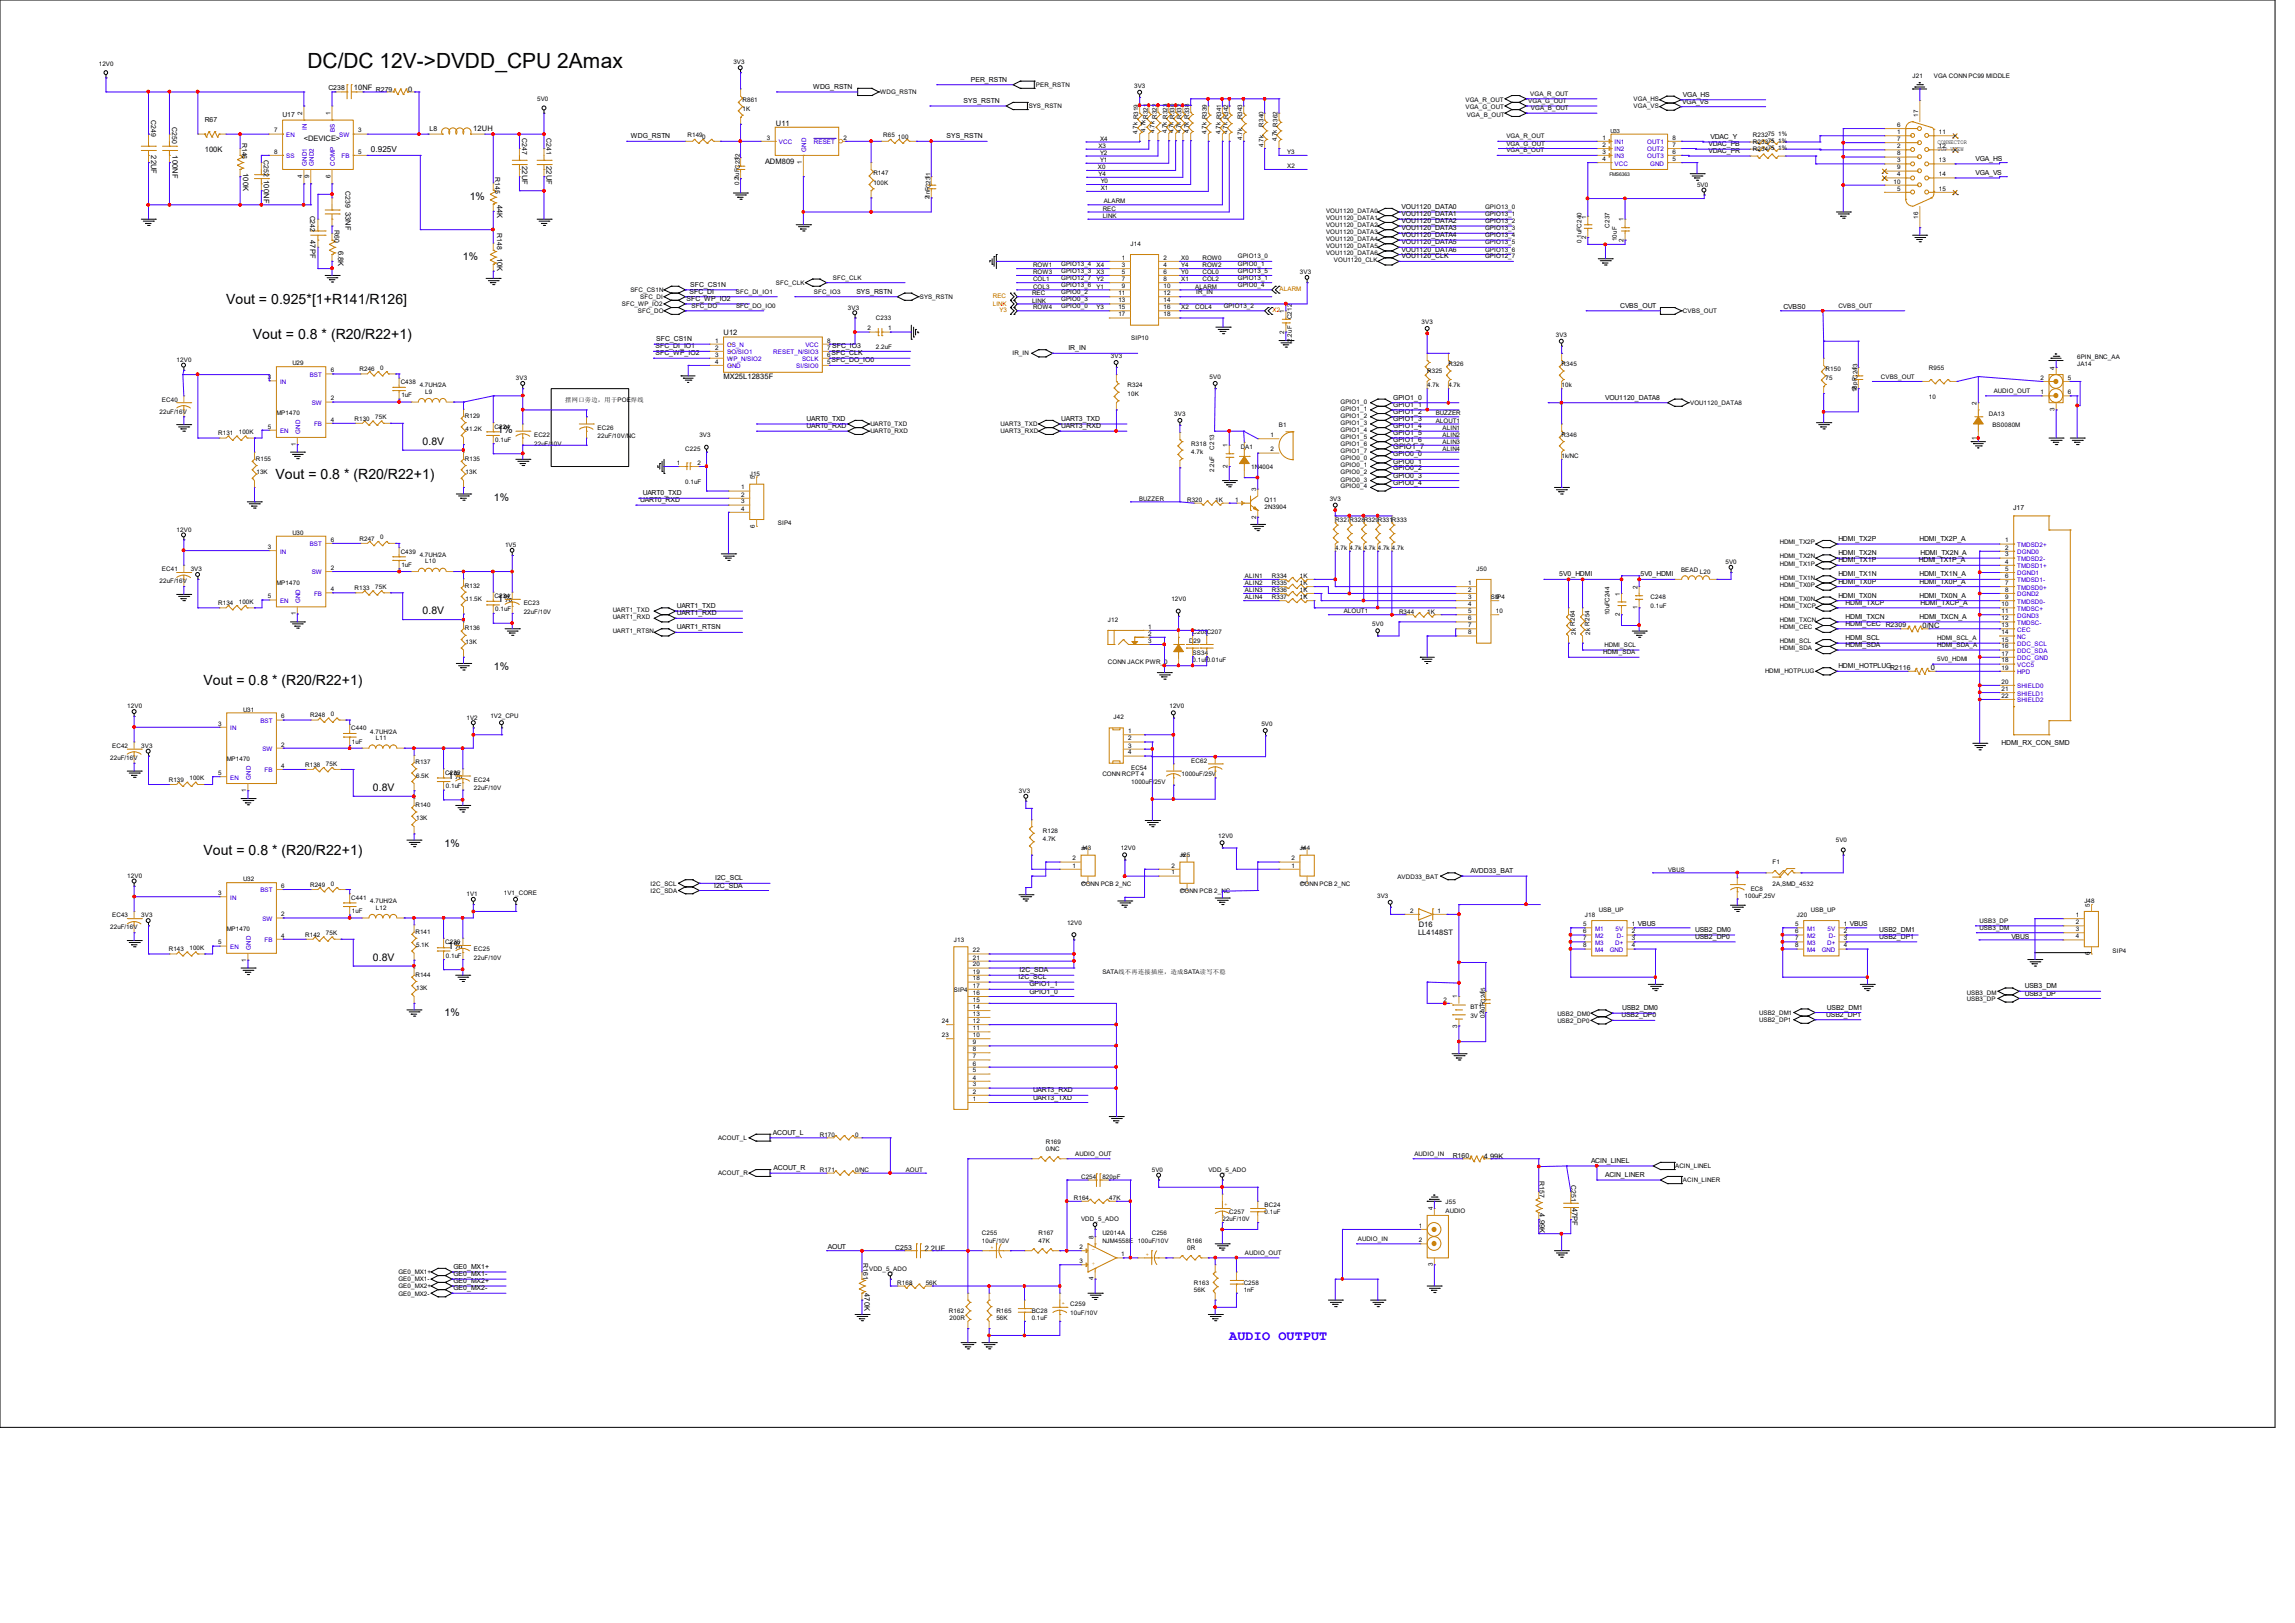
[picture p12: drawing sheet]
<svg xmlns="http://www.w3.org/2000/svg" width="297mm" height="210mm" viewBox="0 0 297 210" stroke-linecap="round" stroke-linejoin="round" font-family="sans-serif">
<defs><g id="words">
<text font-size="2.7" x="39.8" y="8.8">DC/DC 12V-&gt;DVDD_CPU 2Amax</text>
<g font-size="1.8">
<text x="29.3" y="39.3">Vout = 0.925*[1+R141/R126]</text>
<text x="32.7" y="43.9">Vout = 0.8 * (R20/R22+1)</text>
<text x="35.6" y="62">Vout = 0.8 * (R20/R22+1)</text>
<text x="26.3" y="88.7">Vout = 0.8 * (R20/R22+1)</text>
<text x="26.3" y="110.7">Vout = 0.8 * (R20/R22+1)</text>
</g>
<text font-size="1.7" fill="#00f" x="159.1" y="173.4">AUDIO OUTPUT</text>
<g font-size="1.4">
<text x="60.8" y="25.9">1%</text>
<text x="59.9" y="33.7">1%</text>
<text x="54.7" y="57.6">0.8V</text>
<text x="64.4" y="56">1%</text>
<text x="63.9" y="64.8">1%</text>
<text x="64.4" y="77.9">1%</text>
<text x="54.7" y="79.5">0.8V</text>
<text x="63.9" y="86.7">1%</text>
<text x="58" y="100.8">1%</text>
<text x="48.3" y="102.4">0.8V</text>
<text x="57.5" y="109.6">1%</text>
<text x="48.3" y="124.3">0.8V</text>
<text x="58" y="122.8">1%</text>
<text x="57.5" y="131.5">1%</text>
</g>
<text font-size="1.1" x="48" y="19.7">0.925V</text>
<g font-size="1">
<text x="45.8" y="11.7">10NF R279</text>
<text x="52.8" y="11.9">0</text>
<text x="61.3" y="16.9">12UH</text>
<text x="100.4" y="16.3">U11</text>
<text x="19.6" y="20.1" transform="rotate(90 19.6 20.1)">22UF</text>
<text x="22.3" y="20.1" transform="rotate(90 22.3 20.1)">100NF</text>
<text x="26.5" y="19.7">100K</text>
<text x="31.5" y="22.4" transform="rotate(90 31.5 22.4)">100K</text>
<text x="34.2" y="23.3" transform="rotate(90 34.2 23.3)">100NF</text>
<text x="39.3" y="18.2">&lt;DEVICE&gt;</text>
<text x="67.6" y="21.5" transform="rotate(90 67.6 21.5)">22UF</text>
<text x="70.7" y="21.5" transform="rotate(90 70.7 21.5)">22UF</text>
<text x="99" y="21.2">ADM809</text>
<text x="44.7" y="27.4" transform="rotate(90 44.7 27.4)">33NF</text>
<text x="64.3" y="26.5" transform="rotate(90 64.3 26.5)">44K</text>
<text x="40.1" y="31.1" transform="rotate(90 40.1 31.1)">47PF</text>
<text x="43.8" y="32.5" transform="rotate(90 43.8 32.5)">6.8K</text>
<text x="64.3" y="33.4" transform="rotate(90 64.3 33.4)">10K</text>
<text x="93.6" y="43.4">U12</text>
<text x="93.6" y="49">MX25L12835F</text>
<text x="180.3" y="58.1">GPIO1_7</text>
<text x="248.8" y="81.3">0/NC</text>
<text x="249.9" y="86.7">0</text>
<text x="183.5" y="120.9">LL4148ST</text>
<text x="183.6" y="120">D16</text>
<text x="192" y="149.9">4.99K</text>
<text x="119.7" y="161.8">2.2UF</text>
<text x="199.2" y="157" transform="rotate(90 199.2 157)">4.99K</text>
<text x="203.5" y="156.3" transform="rotate(90 203.5 156.3)">47PF</text>
<text x="111.9" y="167.3" transform="rotate(90 111.9 167.3)">470K</text>
</g>
<g font-size=".9">
<text x="42.5" y="11.6">C238</text>
<text x="105.2" y="11.5">WDG_RSTN</text>
<text x="125.6" y="10.6">PER_RSTN</text>
<text x="19.6" y="15.5" transform="rotate(90 19.6 15.5)">C249</text>
<text x="22.3" y="16.5" transform="rotate(90 22.3 16.5)">C250</text>
<text x="26.5" y="15.8">R67</text>
<text x="36.6" y="15.2">U17</text>
<text x="55.6" y="17">L8</text>
<text x="67.6" y="17.8" transform="rotate(90 67.6 17.8)">C247</text>
<text x="70.7" y="17.8" transform="rotate(90 70.7 17.8)">C241</text>
<text x="81.7" y="17.9">WDG_RSTN</text>
<text x="122.5" y="17.9">SYS_RSTN</text>
<text x="124.7" y="13.3">SYS_RSTN</text>
<text x="217.7" y="13.4">VGA_VS</text>
<text x="217.8" y="12.5">VGA_HS</text>
<text x="221.4" y="18">VDAC_Y</text>
<text x="31.3" y="18.5" transform="rotate(90 31.3 18.5)">R146</text>
<text x="34.2" y="20.7" transform="rotate(90 34.2 20.7)">C252</text>
<text x="64.1" y="22.9" transform="rotate(90 64.1 22.9)">R145</text>
<text x="221.1" y="19.8">VDAC_PR</text>
<text x="221.1" y="18.9">VDAC_PB</text>
<text x="255.7" y="22.6">VGA_VS</text>
<text x="255.7" y="20.8">VGA_HS</text>
<text x="40.1" y="27.9" transform="rotate(90 40.1 27.9)">C242</text>
<text x="43.3" y="29.7" transform="rotate(90 43.3 29.7)">R60</text>
<text x="44.7" y="24.7" transform="rotate(90 44.7 24.7)">C239</text>
<text x="181.4" y="27.1">VOU1120_DATA0</text>
<text x="181.4" y="28">VOU1120_DATA1</text>
<text x="181.4" y="28.9">VOU1120_DATA2</text>
<text x="181.4" y="29.8">VOU1120_DATA3</text>
<text x="64.3" y="30.2" transform="rotate(90 64.3 30.2)">R148</text>
<text x="181.4" y="32.6">VOU1120_DATA6</text>
<text x="181.4" y="31.6">VOU1120_DATA5</text>
<text x="181.4" y="30.7">VOU1120_DATA4</text>
<text x="181.4" y="33.4">VOU1120_CLK</text>
<text x="88.9" y="38.9">SFC_WP_IO2</text>
<text x="89.2" y="38">SFC_DI</text>
<text x="89.3" y="37.1">SFC_CS1N</text>
<text x="110.8" y="38">SYS_RSTN</text>
<text x="209.7" y="39.8">CVBS_OUT</text>
<text x="230.8" y="40">CVBS0</text>
<text x="84.8" y="46">SFC_WP_IO2</text>
<text x="84.8" y="45.1">SFC_DI_IO1</text>
<text x="84.9" y="44.2">SFC_CS1N</text>
<text x="138.3" y="45.3">IR_IN</text>
<text x="180.3" y="53.6">GPIO1_2</text>
<text x="180.3" y="52.7">GPIO1_1</text>
<text x="180.3" y="51.7">GPIO1_0</text>
<text x="207.7" y="51.7">VOU1120_DATA8</text>
<text x="104.4" y="55.4">UART0_RXD</text>
<text x="104.4" y="54.5">UART0_TXD</text>
<text x="137.3" y="54.5">UART3_TXD</text>
<text x="137.3" y="55.4">UART3_RXD</text>
<text x="180.3" y="60">GPIO0_1</text>
<text x="180.3" y="59.1">GPIO0_0</text>
<text x="180.3" y="57.2">GPIO1_6</text>
<text x="180.3" y="56.3">GPIO1_5</text>
<text x="180.3" y="55.4">GPIO1_4</text>
<text x="180.3" y="54.5">GPIO1_3</text>
<text x="82.8" y="65">UART0_RXD</text>
<text x="83.2" y="64.1">UART0_TXD</text>
<text x="180.3" y="62.7">GPIO0_4</text>
<text x="180.3" y="60.9">GPIO0_2</text>
<text x="180.3" y="61.8">GPIO0_3</text>
<text x="260.5" y="66">J17</text>
<text x="237.9" y="71.8">HDMI_TX2N</text>
<text x="237.9" y="70">HDMI_TX2P</text>
<text x="248.4" y="70">HDMI_TX2P_A</text>
<text x="248.5" y="71.8">HDMI_TX2N_A</text>
<text x="201.8" y="74.6">5V0_HDMI</text>
<text x="212.3" y="74.6">5V0_HDMI</text>
<text x="237.9" y="75.5">HDMI_TX0P</text>
<text x="237.9" y="74.6">HDMI_TX1N</text>
<text x="237.9" y="77.3">HDMI_TX0N</text>
<text x="237.9" y="72.8">HDMI_TX1P</text>
<text x="248.3" y="72.8">HDMI_TX1P_A</text>
<text x="248.4" y="75.5">HDMI_TX0P_A</text>
<text x="248.4" y="74.6">HDMI_TX1N_A</text>
<text x="248.4" y="77.3">HDMI_TX0N_A</text>
<text x="87.6" y="81.4">UART1_RTSN</text>
<text x="87.6" y="78.7">UART1_TXD</text>
<text x="87.6" y="79.6">UART1_RXD</text>
<text x="238.8" y="82.8">HDMI_SCL</text>
<text x="238.8" y="81">HDMI_CEC</text>
<text x="238.8" y="78.3">HDMI_TXCP</text>
<text x="238.8" y="83.7">HDMI_SDA</text>
<text x="238.8" y="80.1">HDMI_TXCN</text>
<text x="244.1" y="81.2">R2309</text>
<text x="248.4" y="80.1">HDMI_TXCN_A</text>
<text x="248.5" y="78.3">HDMI_TXCP_A</text>
<text x="237.9" y="86.5">HDMI_HOTPLUG</text>
<text x="244.6" y="86.7">R2116</text>
<text x="259" y="96.4">HDMI_RX_CON_SMD</text>
<text x="92.5" y="113.9">I2C_SCL</text>
<text x="190.3" y="113">AVDD33_BAT</text>
<text x="92.4" y="114.9">I2C_SDA</text>
<text x="132" y="125.8">I2C_SDA</text>
<text x="219.4" y="120.6">USB2_DM0</text>
<text x="219.4" y="121.5">USB2_DP0</text>
<text x="243.2" y="121.5">USB2_DP1</text>
<text x="243.2" y="120.6">USB2_DM1</text>
<text x="260.3" y="121.5">VBUS</text>
<text x="131.8" y="126.7">I2C_SCL</text>
<text x="133.2" y="128.6">GPIO1_0</text>
<text x="133.2" y="127.6">GPIO1_1</text>
<text x="209.8" y="131.7">USB2_DP0</text>
<text x="209.9" y="130.7">USB2_DM0</text>
<text x="236.3" y="131.6">USB2_DP1</text>
<text x="236.4" y="130.6">USB2_DM1</text>
<text x="262" y="128.8">USB3_DP</text>
<text x="262" y="127.9">USB3_DM</text>
<text x="133.7" y="142.3">UART3_TXD</text>
<text x="133.7" y="141.4">UART3_RXD</text>
<text x="100" y="146.9">ACOUT_L</text>
<text x="188" y="149.9">R160</text>
<text x="100.1" y="151.4">ACOUT_R</text>
<text x="199.2" y="152.8" transform="rotate(90 199.2 152.8)">R157</text>
<text x="203.3" y="153.3" transform="rotate(90 203.3 153.3)">C251</text>
<text x="205.9" y="150.5">ACIN_LINEL</text>
<text x="207.7" y="152.3">ACIN_LINER</text>
<text x="107.1" y="161.7">AOUT</text>
<text x="115.9" y="161.8">C253</text>
<text x="58.7" y="166">GE0_MX2+</text>
<text x="58.7" y="164.2">GE0_MX1+</text>
<text x="58.7" y="165.1">GE0_MX1-</text>
<text x="58.7" y="167">GE0_MX2-</text>
<text x="111.7" y="163.4" transform="rotate(90 111.7 163.4)">R161</text>
</g>
<g font-size=".8">
<text x="12.8" y="8.6">12V0</text>
<text x="94.9" y="8.3">3V3</text>
<text x="134.1" y="11.3">PER_RSTN</text>
<text x="146.8" y="11.4">3V3</text>
<text x="247.5" y="10.1">J21</text>
<text x="250.3" y="10.1">VGA CONN PC99 MIDDLE</text>
<text x="35.5" y="17.1">7</text>
<text x="39.1" y="14.9" transform="rotate(-90 39.1 14.9)">2</text>
<text x="42.8" y="14.9" transform="rotate(-90 42.8 14.9)">1</text>
<text x="46.4" y="17.1">3</text>
<text x="69.5" y="13.1">5V0</text>
<text x="89" y="17.8">R1490</text>
<text x="96.1" y="13.2">R861</text>
<text x="96.1" y="14.4">1K</text>
<text x="113.9" y="12.2">WDG_RSTN</text>
<text x="114.3" y="17.8">R65</text>
<text x="116.2" y="17.9">100</text>
<text x="133.1" y="14">SYS_RSTN</text>
<text x="147.2" y="17.4" transform="rotate(-90 147.2 17.4)">4.7k R319</text>
<text x="148.2" y="17" transform="rotate(-90 148.2 17)">4.7k</text>
<text x="148.5" y="15.4" transform="rotate(-90 148.5 15.4)">R321</text>
<text x="149.4" y="17.2" transform="rotate(-90 149.4 17.2)">4.7k</text>
<text x="149.7" y="15.4" transform="rotate(-90 149.7 15.4)">R322</text>
<text x="151" y="17.3" transform="rotate(-90 151 17.3)">4.7k R323</text>
<text x="151.9" y="17.3" transform="rotate(-90 151.9 17.3)">4.7k R330</text>
<text x="152.8" y="17.3" transform="rotate(-90 152.8 17.3)">4.7k R332</text>
<text x="153.8" y="17.3" transform="rotate(-90 153.8 17.3)">4.7k R338</text>
<text x="156.1" y="17.4" transform="rotate(-90 156.1 17.4)">4.7k R339</text>
<text x="157.9" y="17.4" transform="rotate(-90 157.9 17.4)">4.7k R341</text>
<text x="158.9" y="17.4" transform="rotate(-90 158.9 17.4)">4.7k R342</text>
<text x="160.8" y="15.5" transform="rotate(-90 160.8 15.5)">R343</text>
<text x="163.5" y="16.4" transform="rotate(-90 163.5 16.4)">R340</text>
<text x="189.7" y="14.1">VGA_G_OUT</text>
<text x="189.7" y="13.2">VGA_R_OUT</text>
<text x="189.8" y="15.1">VGA_B_OUT</text>
<text x="194.9" y="17.9">VGA_R_OUT</text>
<text x="197.8" y="13.3">VGA_G_OUT</text>
<text x="198" y="12.4">VGA_R_OUT</text>
<text x="198.1" y="14.3">VGA_B_OUT</text>
<text x="211.4" y="13.1">VGA_HS</text>
<text x="211.4" y="14">VGA_VS</text>
<text x="226.9" y="17.8">R232</text>
<text x="228.8" y="17.6">75 1%</text>
<text x="245.5" y="17.4">1</text>
<text x="245.5" y="16.4">6</text>
<text x="248.2" y="15.1" transform="rotate(-90 248.2 15.1)">17</text>
<text x="250.9" y="17.4">11</text>
<text x="35.5" y="19.9">8</text>
<text x="39.1" y="23" transform="rotate(-90 39.1 23)">4</text>
<text x="40" y="23" transform="rotate(-90 40 23)">9</text>
<text x="42.8" y="23" transform="rotate(-90 42.8 23)">6</text>
<text x="46.4" y="19.9">5</text>
<text x="95.6" y="23.3" transform="rotate(-90 95.6 23.3)">2</text>
<text x="95.6" y="20.7" transform="rotate(-90 95.6 20.7)">1</text>
<text x="95.7" y="23.9" transform="rotate(-90 95.7 23.9)">0.1uFC232</text>
<text x="99.2" y="18.1">3</text>
<text x="103.8" y="21.2" transform="rotate(-90 103.8 21.2)">1</text>
<text x="109.2" y="18.1">2</text>
<text x="113" y="22.7">R147</text>
<text x="113" y="23.9">100K</text>
<text x="120.3" y="23.2" transform="rotate(-90 120.3 23.2)">1</text>
<text x="142.1" y="21.9">X0</text>
<text x="142.2" y="19.1">X3</text>
<text x="142.2" y="22.8">Y4</text>
<text x="142.4" y="18.2">X4</text>
<text x="142.4" y="20">Y2</text>
<text x="142.4" y="21">Y1</text>
<text x="142.5" y="23.7">Y0</text>
<text x="160.8" y="18.1" transform="rotate(-90 160.8 18.1)">4.7k</text>
<text x="163.5" y="19" transform="rotate(-90 163.5 19)">4.7k</text>
<text x="165.3" y="18.3" transform="rotate(-90 165.3 18.3)">4.7k R362</text>
<text x="166.6" y="19.9">Y3</text>
<text x="166.6" y="21.8">X2</text>
<text x="194.9" y="19.7">VGA_B_OUT</text>
<text x="194.9" y="18.8">VGA_G_OUT</text>
<text x="207.4" y="18.1">1</text>
<text x="207.4" y="19">2</text>
<text x="207.4" y="19.9">3</text>
<text x="207.4" y="20.8">4</text>
<text x="216.5" y="20.8">5</text>
<text x="216.5" y="19.9">6</text>
<text x="216.5" y="19">7</text>
<text x="216.5" y="18.1">8</text>
<text x="226.9" y="18.7">R23375 1%</text>
<text x="226.9" y="19.6">R23475 1%</text>
<text x="245.1" y="23.7">10</text>
<text x="245.5" y="22.8">4</text>
<text x="245.5" y="21.9">9</text>
<text x="245.5" y="21">3</text>
<text x="245.5" y="20.1">8</text>
<text x="245.5" y="19.2">2</text>
<text x="245.5" y="18.2">7</text>
<text x="250.7" y="19.5">TOP VIEW</text>
<text x="250.7" y="18.6">CONNECTOR</text>
<text x="250.9" y="19.2">12</text>
<text x="250.9" y="21">13</text>
<text x="250.9" y="22.8">14</text>
<text x="120.3" y="25.8" transform="rotate(-90 120.3 25.8)">21nFC231</text>
<text x="142.5" y="24.6">X1</text>
<text x="142.7" y="28.2">LINK</text>
<text x="142.7" y="27.3">REC</text>
<text x="142.8" y="26.3">ALARM</text>
<text x="171.6" y="27.6">VOU1120_DATA0</text>
<text x="171.6" y="28.4">VOU1120_DATA1</text>
<text x="171.6" y="29.4">VOU1120_DATA2</text>
<text x="192.2" y="27.1">GPIO13_0</text>
<text x="192.2" y="28">GPIO13_1</text>
<text x="192.2" y="28.9">GPIO13_2</text>
<text x="192.2" y="29.8">GPIO13_3</text>
<text x="205.3" y="28.3" transform="rotate(-90 205.3 28.3)">1</text>
<text x="208.3" y="29.5" transform="rotate(-90 208.3 29.5)">C237</text>
<text x="210.1" y="28.6" transform="rotate(-90 210.1 28.6)">1</text>
<text x="219.6" y="24.2">5V0</text>
<text x="245.5" y="24.7">5</text>
<text x="248.2" y="28.3" transform="rotate(-90 248.2 28.3)">16</text>
<text x="250.9" y="24.7">15</text>
<text x="133.7" y="34.6">ROW1</text>
<text x="133.7" y="35.5">ROW3</text>
<text x="137.3" y="34.4">GPIO13_4</text>
<text x="137.3" y="35.3">GPIO13_3</text>
<text x="141.9" y="34.6">X4</text>
<text x="141.9" y="35.5">X3</text>
<text x="145.2" y="33.6">1</text>
<text x="145.2" y="34.5">3</text>
<text x="145.2" y="35.4">5</text>
<text x="146.3" y="31.8">J14</text>
<text x="150.6" y="34.5">4</text>
<text x="150.6" y="33.6">2</text>
<text x="150.6" y="35.4">6</text>
<text x="152.9" y="33.7">X0</text>
<text x="152.9" y="34.6">Y4</text>
<text x="152.9" y="35.5">Y0</text>
<text x="155.6" y="33.7">ROW0</text>
<text x="155.6" y="34.6">ROW2</text>
<text x="155.6" y="35.5">COL0</text>
<text x="160.2" y="33.4">GPIO13_0</text>
<text x="160.2" y="34.4">GPIO0_1</text>
<text x="160.2" y="35.3">GPIO13_5</text>
<text x="168.2" y="35.5">3V3</text>
<text x="171.6" y="30.3">VOU1120_DATA3</text>
<text x="171.6" y="31.2">VOU1120_DATA4</text>
<text x="171.6" y="32.1">VOU1120_DATA5</text>
<text x="171.6" y="33">VOU1120_DATA6</text>
<text x="172.6" y="34">VOU1120_CLK</text>
<text x="192.2" y="32.6">GPIO13_6</text>
<text x="192.2" y="31.6">GPIO13_5</text>
<text x="192.2" y="30.7">GPIO13_4</text>
<text x="192.2" y="33.4">GPIO12_7</text>
<text x="204.7" y="31.5" transform="rotate(-90 204.7 31.5)">0.1uFC240</text>
<text x="205.3" y="30.9" transform="rotate(-90 205.3 30.9)">2</text>
<text x="209.2" y="31.2" transform="rotate(-90 209.2 31.2)">10uF</text>
<text x="210.1" y="31.3" transform="rotate(-90 210.1 31.3)">2</text>
<text x="80.5" y="39.6">SFC_WP_IO2</text>
<text x="81.6" y="37.8">SFC_CS1N</text>
<text x="82.5" y="40.6">SFC_DO</text>
<text x="82.8" y="38.7">SFC_DI</text>
<text x="89.5" y="39.8">SFC_DO</text>
<text x="95.2" y="38">SFC_DI_IO1</text>
<text x="95.3" y="39.8">SFC_DO_IO0</text>
<text x="100.4" y="36.9">SFC_CLK</text>
<text x="105.3" y="38">SFC_IO3</text>
<text x="107.8" y="36.2">SFC_CLK</text>
<text x="109.7" y="40.1">3V3</text>
<text x="113.4" y="41.4">C233</text>
<text x="119" y="38.7">SYS_RSTN</text>
<text x="133.6" y="38.2">REC</text>
<text x="133.6" y="39.2">LINK</text>
<text x="133.7" y="36.4">COL1</text>
<text x="133.7" y="37.3">COL3</text>
<text x="133.7" y="40">ROW4</text>
<text x="137.3" y="36.2">GPIO12_7</text>
<text x="137.3" y="37.1">GPIO13_6</text>
<text x="137.3" y="38">GPIO0_2</text>
<text x="137.3" y="38.9">GPIO0_3</text>
<text x="137.3" y="39.8">GPIO0_0</text>
<text x="141.9" y="36.4">Y2</text>
<text x="141.9" y="37.3">Y1</text>
<text x="141.9" y="40">Y3</text>
<text x="144.7" y="38.2">11</text>
<text x="144.7" y="39.1">13</text>
<text x="144.7" y="40">15</text>
<text x="144.7" y="40.9">17</text>
<text x="145.2" y="36.4">7</text>
<text x="145.2" y="37.3">9</text>
<text x="150.6" y="36.4">8</text>
<text x="150.6" y="37.3">10</text>
<text x="150.6" y="38.2">12</text>
<text x="150.6" y="39.1">14</text>
<text x="150.6" y="40">16</text>
<text x="150.6" y="40.9">18</text>
<text x="152.9" y="36.4">X1</text>
<text x="152.9" y="40">X2</text>
<text x="154.7" y="40">COL4</text>
<text x="154.7" y="37.3">ALARM</text>
<text x="154.8" y="38">IR_IN</text>
<text x="155.6" y="36.4">COL2</text>
<text x="158.4" y="39.8">GPIO13_2</text>
<text x="160.2" y="36.2">GPIO13_1</text>
<text x="160.2" y="37.1">GPIO0_4</text>
<text x="166.2" y="40.5" transform="rotate(-90 166.2 40.5)">1</text>
<text x="167.2" y="41.3" transform="rotate(-90 167.2 41.3)">C212</text>
<text x="184" y="41.9">3V3</text>
<text x="217.8" y="40.6">CVBS_OUT</text>
<text x="237.9" y="39.8">CVBS_OUT</text>
<text x="22.9" y="46.9">12V0</text>
<text x="37.8" y="47.3">U29</text>
<text x="49.2" y="47.8">0</text>
<text x="92.5" y="44.3">1</text>
<text x="92.5" y="45.3">2</text>
<text x="92.5" y="46.1">3</text>
<text x="92.5" y="47.1">4</text>
<text x="107.1" y="47.1">5SFC_DO_IO0</text>
<text x="107.1" y="46.1">6SFC_CLK</text>
<text x="107.1" y="45.3">7 SFC_IO3</text>
<text x="107.1" y="44.3">8</text>
<text x="112.3" y="42.8">2</text>
<text x="113.4" y="45.2">2.2uF</text>
<text x="114.9" y="42.8">1</text>
<text x="131" y="45.9">IR_IN</text>
<text x="143.8" y="46.3">3V3</text>
<text x="146.4" y="44">SIP10</text>
<text x="166.2" y="43.2" transform="rotate(-90 166.2 43.2)">2</text>
<text x="167.2" y="44.2" transform="rotate(-90 167.2 44.2)">2.2uF</text>
<text x="187.5" y="47.4">R326</text>
<text x="201.3" y="43.6">3V3</text>
<text x="202.1" y="47.4">R345</text>
<text x="240.3" y="47.8" transform="rotate(-90 240.3 47.8)">1</text>
<text x="249.6" y="47.8">R955</text>
<text x="265.9" y="47.8" transform="rotate(-90 265.9 47.8)">4</text>
<text x="268.8" y="47.4">JA14</text>
<text x="268.8" y="46.5">6PIN_BNC_AA</text>
<text x="20.7" y="53.5">22uF/16V</text>
<text x="21" y="52">EC40</text>
<text x="34.7" y="49.1">3</text>
<text x="35.8" y="53.7">MP1470</text>
<text x="42.8" y="51.8">2</text>
<text x="42.8" y="48.2">6</text>
<text x="46.5" y="48">R246</text>
<text x="51.9" y="49.7">C438</text>
<text x="51.9" y="51.4">1uF</text>
<text x="54.3" y="50.1">4.7UH/2A</text>
<text x="55" y="51">L9</text>
<text x="66.8" y="49.2">3V3</text>
<text x="73.2" y="52">摆网口旁边，用于POE焊线</text>
<text x="145.9" y="50.1">R324</text>
<text x="145.9" y="51.2">10K</text>
<text x="152" y="53.8">3V3</text>
<text x="156.5" y="49">5V0</text>
<text x="173.5" y="52.2">GPIO1_0</text>
<text x="173.5" y="53.2">GPIO1_1</text>
<text x="184.7" y="48.3">R325</text>
<text x="184.7" y="50.1">4.7k</text>
<text x="185.8" y="53.8">BUZZER</text>
<text x="187.5" y="50.1">4.7k</text>
<text x="202.1" y="50.1">10k</text>
<text x="218.7" y="52.4">VOU1120_DATA8</text>
<text x="236.3" y="48">R150</text>
<text x="236.3" y="49.2">75</text>
<text x="240.3" y="50.5" transform="rotate(-90 240.3 50.5)">2</text>
<text x="240.3" y="50.8" transform="rotate(-90 240.3 50.8)">18pFC243</text>
<text x="243.4" y="49">CVBS_OUT</text>
<text x="249.6" y="51.6">10</text>
<text x="255.8" y="52.4" transform="rotate(-90 255.8 52.4)">2</text>
<text x="257.4" y="53.8">DA13</text>
<text x="258" y="50.8">AUDIO_OUT</text>
<text x="264.1" y="51">1</text>
<text x="264.1" y="49.1">2</text>
<text x="265.9" y="53.2" transform="rotate(-90 265.9 53.2)">3</text>
<text x="267.6" y="49.1">5</text>
<text x="267.6" y="51">6</text>
<text x="28.2" y="56.3">R131</text>
<text x="30.9" y="56.2">100K</text>
<text x="33.1" y="59.6">R155</text>
<text x="34.7" y="55.5">5</text>
<text x="38.3" y="57.7" transform="rotate(-90 38.3 57.7)">1</text>
<text x="42.8" y="54.6">4</text>
<text x="45.9" y="54.4">R130</text>
<text x="48.6" y="54.3">75K</text>
<text x="60.2" y="54.1">R129</text>
<text x="60.2" y="59.6">R135</text>
<text x="60.2" y="55.8">41.2K</text>
<text x="64" y="55.5">C224</text>
<text x="64.1" y="57.2">0.1uF</text>
<text x="69.1" y="56.6">EC22</text>
<text x="69.1" y="57.7">22uF/10V</text>
<text x="77.3" y="55.6">EC26</text>
<text x="77.3" y="56.7">22uF/10V/NC</text>
<text x="88.7" y="58.4">C225</text>
<text x="90.5" y="56.6">3V3</text>
<text x="112.6" y="56.1">UART0_RXD</text>
<text x="112.6" y="55.2">UART0_TXD</text>
<text x="129.5" y="56">UART3_RXD</text>
<text x="129.5" y="55.1">UART3_TXD</text>
<text x="154.2" y="57.7">R318</text>
<text x="154.2" y="58.7">4.7k</text>
<text x="157.1" y="58.2" transform="rotate(-90 157.1 58.2)">C213</text>
<text x="158.9" y="57.9" transform="rotate(-90 158.9 57.9)">1</text>
<text x="160.6" y="58.1">DA1</text>
<text x="164.4" y="56.6">1</text>
<text x="164.4" y="58.4">2</text>
<text x="165.5" y="55.2">B1</text>
<text x="173.5" y="54.1">GPIO1_2</text>
<text x="173.5" y="55">GPIO1_3</text>
<text x="173.5" y="55.9">GPIO1_4</text>
<text x="173.5" y="56.8">GPIO1_5</text>
<text x="173.5" y="57.7">GPIO1_6</text>
<text x="173.5" y="58.6">GPIO1_7</text>
<text x="173.5" y="59.6">GPIO0_0</text>
<text x="185.8" y="54.7">ALOUT1</text>
<text x="186.7" y="58.3">ALIN4</text>
<text x="186.7" y="57.4">ALIN3</text>
<text x="186.7" y="56.5">ALIN2</text>
<text x="186.7" y="55.6">ALIN1</text>
<text x="202.1" y="56.6">R346</text>
<text x="202.1" y="59.3">1k/NC</text>
<text x="255.8" y="56.9" transform="rotate(-90 255.8 56.9)">1</text>
<text x="257.9" y="55.2">BS0080M</text>
<text x="33.2" y="61.4">13K</text>
<text x="60.2" y="61.4">13K</text>
<text x="87.6" y="60.2">1</text>
<text x="88.7" y="62.6">0.1uF</text>
<text x="90.3" y="60.2">2</text>
<text x="95.9" y="63.3">1</text>
<text x="95.9" y="65.2">3</text>
<text x="95.9" y="64.3">2</text>
<text x="97" y="61.6">J15</text>
<text x="97.7" y="62" transform="rotate(-90 97.7 62)">5</text>
<text x="147.4" y="64.8">BUZZER</text>
<text x="153.6" y="64.9">R320</text>
<text x="157.1" y="61.1" transform="rotate(-90 157.1 61.1)">2.2uF</text>
<text x="157.3" y="64.9">1K</text>
<text x="158.9" y="60.5" transform="rotate(-90 158.9 60.5)">2</text>
<text x="159.9" y="64.9">1</text>
<text x="161.9" y="60.7">1N4004</text>
<text x="162.6" y="63.5" transform="rotate(-90 162.6 63.5)">3</text>
<text x="163.7" y="64.9">Q11</text>
<text x="163.7" y="65.9">2N3904</text>
<text x="172.1" y="64.8">3V3</text>
<text x="173.5" y="60.5">GPIO0_1</text>
<text x="173.5" y="61.4">GPIO0_2</text>
<text x="173.5" y="62.3">GPIO0_3</text>
<text x="173.5" y="63.2">GPIO0_4</text>
<text x="22.9" y="68.8">12V0</text>
<text x="34.7" y="71">3</text>
<text x="37.8" y="69.3">U30</text>
<text x="42.8" y="70.1">6</text>
<text x="46.5" y="70">R247</text>
<text x="49.2" y="69.8">0</text>
<text x="51.9" y="71.6">C439</text>
<text x="65.4" y="70.8">1V5</text>
<text x="95.9" y="66.1">4</text>
<text x="97.7" y="68.3" transform="rotate(-90 97.7 68.3)">6</text>
<text x="100.7" y="68">SIP4</text>
<text x="162.6" y="67.1" transform="rotate(-90 162.6 67.1)">2</text>
<text x="172.8" y="67.5">R327R328R329R331R333</text>
<text x="172.8" y="71.2">4.7k 4.7k 4.7k 4.7k 4.7k</text>
<text x="230.3" y="70.4">HDMI_TX2P</text>
<text x="259.5" y="70.2">1</text>
<text x="259.5" y="71.1">2</text>
<text x="20.7" y="75.5">22uF/16V</text>
<text x="21" y="73.9">EC41</text>
<text x="24.7" y="73.9">3V3</text>
<text x="34.7" y="77.4">5</text>
<text x="35.8" y="75.6">MP1470</text>
<text x="42.8" y="73.7">2</text>
<text x="42.8" y="76.5">4</text>
<text x="45.9" y="76.4">R133</text>
<text x="48.6" y="76.2">75K</text>
<text x="51.9" y="73.4">1uF</text>
<text x="54.3" y="72.1">4.7UH/2A</text>
<text x="55" y="72.9">L10</text>
<text x="60.2" y="76">R132</text>
<text x="60.2" y="77.8">11.5K</text>
<text x="64" y="77.4">C234</text>
<text x="151.6" y="77.8">12V0</text>
<text x="161.1" y="74.8">ALIN1</text>
<text x="161.1" y="75.7">ALIN2</text>
<text x="161.1" y="76.6">ALIN3</text>
<text x="161.1" y="77.6">ALIN4</text>
<text x="164.6" y="75.7">R335</text>
<text x="164.6" y="76.7">R336</text>
<text x="164.6" y="77.6">R337</text>
<text x="164.6" y="74.8">R334</text>
<text x="168.2" y="75.7">1K</text>
<text x="168.2" y="76.7">1K</text>
<text x="168.2" y="77.6">1K</text>
<text x="168.2" y="74.8">1K</text>
<text x="190" y="75.7">1</text>
<text x="190" y="77.5">3</text>
<text x="190" y="76.6">2</text>
<text x="191.1" y="73.9">J50</text>
<text x="193" y="77.6">SIP4</text>
<text x="193.6" y="77.5">9</text>
<text x="209.6" y="77.1" transform="rotate(-90 209.6 77.1)">1</text>
<text x="211.9" y="76.2" transform="rotate(-90 211.9 76.2)">2</text>
<text x="213.6" y="77.5">C248</text>
<text x="217.6" y="74">BEAD</text>
<text x="220" y="74.3">L20</text>
<text x="223.3" y="73">5V0</text>
<text x="230.3" y="77.8">HDMI_TX0N</text>
<text x="230.3" y="75.9">HDMI_TX0P</text>
<text x="230.3" y="75">HDMI_TX1N</text>
<text x="230.3" y="72.3">HDMI_TX2N</text>
<text x="230.3" y="73.2">HDMI_TX1P</text>
<text x="259.5" y="72">3</text>
<text x="259.5" y="72.9">4</text>
<text x="259.5" y="73.9">5</text>
<text x="259.5" y="74.8">6</text>
<text x="259.5" y="75.7">7</text>
<text x="259.5" y="76.6">8</text>
<text x="259.5" y="77.5">9</text>
<text x="28.2" y="78.3">R134</text>
<text x="30.9" y="78.1">100K</text>
<text x="38.3" y="79.6" transform="rotate(-90 38.3 79.6)">1</text>
<text x="60.2" y="81.6">R136</text>
<text x="60.2" y="83.3">13K</text>
<text x="64.1" y="79.1">0.1uF</text>
<text x="67.8" y="78.3">EC23</text>
<text x="67.8" y="79.4">22uF/10V</text>
<text x="79.3" y="79.2">UART1_TXD</text>
<text x="79.3" y="80.1">UART1_RXD</text>
<text x="79.3" y="82">UART1_RTSN</text>
<text x="143.4" y="80.5">J12</text>
<text x="148.6" y="83.2">3</text>
<text x="148.6" y="82.3">2</text>
<text x="148.6" y="81.4">1</text>
<text x="153.9" y="83.2">D29</text>
<text x="154.3" y="82">C208C207</text>
<text x="173.9" y="79.4">ALOUT1</text>
<text x="177.6" y="81">5V0</text>
<text x="181.1" y="79.4">R344</text>
<text x="184.7" y="79.4">1K</text>
<text x="190" y="78.4">4</text>
<text x="190" y="79.3">5</text>
<text x="190" y="80.3">6</text>
<text x="190" y="81.2">7</text>
<text x="190" y="82.1">8</text>
<text x="193.6" y="79.3">10</text>
<text x="204" y="82.1" transform="rotate(-90 204 82.1)">2k R264</text>
<text x="205.8" y="82.1" transform="rotate(-90 205.8 82.1)">2k R254</text>
<text x="207.6" y="83.7">HDMI_SCL</text>
<text x="208.3" y="79.6" transform="rotate(-90 208.3 79.6)">10uFC244</text>
<text x="209.6" y="79.8" transform="rotate(-90 209.6 79.8)">2</text>
<text x="211.9" y="78.8" transform="rotate(-90 211.9 78.8)">1</text>
<text x="213.6" y="78.7">0.1uF</text>
<text x="230.3" y="80.5">HDMI_TXCN</text>
<text x="230.3" y="78.7">HDMI_TXCP</text>
<text x="230.3" y="83.2">HDMI_SCL</text>
<text x="230.3" y="81.4">HDMI_CEC</text>
<text x="250.7" y="82.8">HDMI_SCL_A</text>
<text x="250.7" y="83.7">HDMI_SDA_A</text>
<text x="259" y="78.4">10</text>
<text x="259" y="79.3">11</text>
<text x="259" y="80.3">12</text>
<text x="259" y="81.2">13</text>
<text x="259" y="82.1">14</text>
<text x="259" y="83">15</text>
<text x="259" y="83.9">16</text>
<text x="143.4" y="86">CONN JACK PWR_0</text>
<text x="154.3" y="84.7">SS34</text>
<text x="154.3" y="85.7">0.1uF0.01uF</text>
<text x="207.5" y="84.7">HDMI_SDA</text>
<text x="228.4" y="87.1">HDMI_HOTPLUG</text>
<text x="230.3" y="84.2">HDMI_SDA</text>
<text x="250.7" y="85.6">5V0_HDMI</text>
<text x="259" y="84.8">17</text>
<text x="259" y="85.7">18</text>
<text x="259" y="86.7">19</text>
<text x="259" y="88.5">20</text>
<text x="259" y="89.4">21</text>
<text x="16.5" y="91.7">12V0</text>
<text x="28.2" y="93.9">3</text>
<text x="31.5" y="92.1">U31</text>
<text x="36.4" y="93">6</text>
<text x="40.1" y="92.8">R248</text>
<text x="42.8" y="92.7">0</text>
<text x="45.5" y="94.5">C440</text>
<text x="47.9" y="95">4.7UH/2A</text>
<text x="48.6" y="95.8">L11</text>
<text x="60.4" y="93.1">1V2</text>
<text x="63.5" y="92.9">1V2_CPU</text>
<text x="144.1" y="93">J42</text>
<text x="146" y="94.9">1</text>
<text x="146" y="95.8">2</text>
<text x="151.3" y="91.7">12V0</text>
<text x="163.2" y="93.9">5V0</text>
<text x="259" y="90.3">22</text>
<text x="14.3" y="98.3">22uF/16V</text>
<text x="14.5" y="96.8">EC42</text>
<text x="18.3" y="96.8">3V3</text>
<text x="21.8" y="101.2">R139</text>
<text x="24.5" y="101">100K</text>
<text x="28.2" y="100.3">5</text>
<text x="29.3" y="98.5">MP1470</text>
<text x="36.4" y="96.6">2</text>
<text x="36.4" y="99.4">4</text>
<text x="39.5" y="99.2">R138</text>
<text x="42.2" y="99.1">75K</text>
<text x="45.6" y="96.2">1uF</text>
<text x="53.8" y="98.9">R137</text>
<text x="53.8" y="100.6">6.5K</text>
<text x="57.6" y="100.2">C235</text>
<text x="57.7" y="102">0.1uF</text>
<text x="61.3" y="101.2">EC24</text>
<text x="142.7" y="100.4">CONN RCPT 4</text>
<text x="146" y="96.7">3</text>
<text x="146" y="97.6">4</text>
<text x="146.4" y="99.6">EC54</text>
<text x="146.4" y="101.4">1000uF/25V</text>
<text x="152.9" y="100.4">1000uF/25V</text>
<text x="154.2" y="98.7">EC62</text>
<text x="31.9" y="102.5" transform="rotate(-90 31.9 102.5)">1</text>
<text x="53.8" y="104.4">R140</text>
<text x="53.8" y="106.2">13K</text>
<text x="61.3" y="102.3">22uF/10V</text>
<text x="131.9" y="102.6">3V3</text>
<text x="135" y="107.7">R128</text>
<text x="16.5" y="113.6">12V0</text>
<text x="135" y="108.8">4.7K</text>
<text x="138.8" y="112.3">1</text>
<text x="138.8" y="111.3">2</text>
<text x="139.9" y="110">J43</text>
<text x="140.6" y="110" transform="rotate(-90 140.6 110)">4</text>
<text x="145" y="110">12V0</text>
<text x="151.6" y="113.2">1</text>
<text x="151.6" y="112.3">2</text>
<text x="152.7" y="111">J25</text>
<text x="153.4" y="110.9" transform="rotate(-90 153.4 110.9)">4</text>
<text x="157.6" y="108.5">12V0</text>
<text x="167.1" y="112.3">1</text>
<text x="167.1" y="111.3">2</text>
<text x="168.2" y="110">J44</text>
<text x="168.9" y="110" transform="rotate(-90 168.9 110)">4</text>
<text x="180.8" y="113.7">AVDD33_BAT</text>
<text x="215.9" y="112.8">VBUS</text>
<text x="229.4" y="111.8">F1</text>
<text x="237.6" y="108.9">5V0</text>
<text x="14.5" y="118.7">EC43</text>
<text x="18.3" y="118.7">3V3</text>
<text x="28.2" y="115.8">3</text>
<text x="31.5" y="114">U32</text>
<text x="36.4" y="118.6">2</text>
<text x="36.4" y="114.9">6</text>
<text x="40.1" y="114.8">R249</text>
<text x="42.8" y="114.6">0</text>
<text x="45.5" y="116.4">C441</text>
<text x="45.6" y="118.2">1uF</text>
<text x="47.9" y="116.9">4.7UH/2A</text>
<text x="48.6" y="117.7">L12</text>
<text x="60.4" y="116">1V1</text>
<text x="65.2" y="115.9">1V1_CORE</text>
<text x="84.2" y="114.6">I2C_SCL</text>
<text x="84.2" y="115.5">I2C_SDA</text>
<text x="138.1" y="119.6">12V0</text>
<text x="139.9" y="114.7">CONN PCB 2_NC</text>
<text x="140.6" y="114.5" transform="rotate(-90 140.6 114.5)">3</text>
<text x="152.7" y="115.6">CONN PCB 2_NC</text>
<text x="153.4" y="115.4" transform="rotate(-90 153.4 115.4)">3</text>
<text x="168.2" y="114.7">CONN PCB 2_NC</text>
<text x="168.9" y="114.5" transform="rotate(-90 168.9 114.5)">3</text>
<text x="178.2" y="116.2">3V3</text>
<text x="182.5" y="118.1">2</text>
<text x="186.1" y="118.1">1</text>
<text x="204.9" y="119.8">5</text>
<text x="205.1" y="118.6">J18</text>
<text x="206.9" y="118.1">USB_UP</text>
<text x="211.2" y="119.8">1 VBUS</text>
<text x="225.8" y="116.2">100uF,25V</text>
<text x="226.6" y="115.2">EC8</text>
<text x="229.4" y="114.6">2A,SMD_4532</text>
<text x="232.3" y="119.8">5</text>
<text x="232.5" y="118.6">J20</text>
<text x="234.4" y="118.1">USB_UP</text>
<text x="238.6" y="119.8">1 VBUS</text>
<text x="256.2" y="119.4">USB3_DP</text>
<text x="268.6" y="118.7">1</text>
<text x="268.6" y="119.6">2</text>
<text x="269.7" y="116.9">J48</text>
<text x="270.5" y="117.3" transform="rotate(-90 270.5 117.3)">5</text>
<text x="14.3" y="120.3">22uF/16V</text>
<text x="21.8" y="123.1">R143</text>
<text x="24.5" y="122.9">100K</text>
<text x="28.2" y="122.2">5</text>
<text x="29.3" y="120.4">MP1470</text>
<text x="31.9" y="124.5" transform="rotate(-90 31.9 124.5)">1</text>
<text x="36.4" y="121.3">4</text>
<text x="39.5" y="121.2">R142</text>
<text x="42.2" y="121">75K</text>
<text x="53.8" y="120.8">R141</text>
<text x="53.8" y="122.6">5.1K</text>
<text x="57.6" y="122.2">C236</text>
<text x="57.7" y="124">0.1uF</text>
<text x="61.3" y="123.1">EC25</text>
<text x="61.3" y="124.2">22uF/10V</text>
<text x="123.4" y="121.9">J13</text>
<text x="125.9" y="126">19</text>
<text x="125.9" y="125.1">20</text>
<text x="125.9" y="124.2">21</text>
<text x="125.9" y="123.2">22</text>
<text x="204.9" y="122.6">8</text>
<text x="204.9" y="121.7">7</text>
<text x="204.9" y="120.8">6</text>
<text x="211.2" y="120.8">2</text>
<text x="211.2" y="121.7">3</text>
<text x="211.2" y="122.6">4</text>
<text x="232.3" y="122.6">8</text>
<text x="232.3" y="121.7">7</text>
<text x="232.3" y="120.8">6</text>
<text x="238.6" y="120.8">2</text>
<text x="238.6" y="121.7">3</text>
<text x="238.6" y="122.6">4</text>
<text x="256.2" y="120.3">USB3_DM</text>
<text x="268.6" y="120.5">3</text>
<text x="268.6" y="121.4">4</text>
<text x="270.5" y="123.6" transform="rotate(-90 270.5 123.6)">6</text>
<text x="273.4" y="123.3">SIP4</text>
<text x="53.8" y="126.4">R144</text>
<text x="53.8" y="128.1">13K</text>
<text x="123.4" y="128.4">SIP4</text>
<text x="125.9" y="131.4">13</text>
<text x="125.9" y="130.6">14</text>
<text x="125.9" y="129.6">15</text>
<text x="125.9" y="128.7">16</text>
<text x="125.9" y="127.8">17</text>
<text x="125.9" y="126.9">18</text>
<text x="142.7" y="126">SATA线不再连接插座，造成SATA读写不稳</text>
<text x="186.8" y="129.6">2</text>
<text x="188.6" y="129.2" transform="rotate(-90 188.6 129.2)">1</text>
<text x="190.3" y="130.6">BT1</text>
<text x="190.3" y="131.7">3V</text>
<text x="192.1" y="131.2" transform="rotate(-90 192.1 131.2)">2</text>
<text x="192.1" y="128.6" transform="rotate(-90 192.1 128.6)">1</text>
<text x="192.1" y="131.8" transform="rotate(-90 192.1 131.8)">0.1uFC245</text>
<text x="201.5" y="131.5">USB2_DM0</text>
<text x="227.7" y="131.3">USB2_DM1</text>
<text x="254.6" y="128.7">USB3_DM</text>
<text x="254.6" y="129.6">USB3_DP</text>
<text x="121.9" y="134.2">23</text>
<text x="121.9" y="132.4">24</text>
<text x="125.9" y="137.9">6</text>
<text x="125.9" y="136.9">7</text>
<text x="125.9" y="136">8</text>
<text x="125.9" y="135.1">9</text>
<text x="125.9" y="134.2">10</text>
<text x="125.9" y="133.3">11</text>
<text x="125.9" y="132.4">12</text>
<text x="188.6" y="133" transform="rotate(-90 188.6 133)">3</text>
<text x="201.5" y="132.4">USB2_DP0</text>
<text x="227.7" y="132.2">USB2_DP1</text>
<text x="125.9" y="142.5">1</text>
<text x="125.9" y="140.6">3</text>
<text x="125.9" y="139.7">4</text>
<text x="125.9" y="141.5">2</text>
<text x="125.9" y="138.8">5</text>
<text x="92.9" y="147.5">ACOUT_L</text>
<text x="106.1" y="147.1">R170</text>
<text x="110.7" y="147.1">0</text>
<text x="135.3" y="148">R169</text>
<text x="135.3" y="148.9">0/NC</text>
<text x="139.1" y="149.6">AUDIO_OUT</text>
<text x="183" y="149.6">AUDIO_IN</text>
<text x="92.9" y="152.1">ACOUT_R</text>
<text x="106.1" y="151.6">R171</text>
<text x="110.7" y="151.6">0/NC</text>
<text x="117.2" y="151.6">AOUT</text>
<text x="139" y="155.3">R164</text>
<text x="139.9" y="152.6">C254</text>
<text x="142.7" y="152.6">820pF</text>
<text x="143.5" y="155.3">47K</text>
<text x="149.1" y="151.6">5V0</text>
<text x="156.4" y="151.6">VDD_5_ADO</text>
<text x="187.1" y="155.8">J55</text>
<text x="216.8" y="151.2">ACIN_LINEL</text>
<text x="217.8" y="153">ACIN_LINER</text>
<text x="127.1" y="159.9">C255</text>
<text x="127.1" y="160.8">10uF/10V</text>
<text x="134.4" y="159.9">R167</text>
<text x="134.4" y="160.8">47K</text>
<text x="139.7" y="161.6">2</text>
<text x="139.9" y="158">VDD_5_ADO</text>
<text x="141.5" y="160.3" transform="rotate(-90 141.5 160.3)">8</text>
<text x="142.7" y="159.9">U2014A</text>
<text x="142.7" y="160.8">NJM4558E 100uF/10V</text>
<text x="149.1" y="159.9">C256</text>
<text x="153.6" y="160.8">R166</text>
<text x="153.6" y="161.7">0R</text>
<text x="158.2" y="158">22uF/10V</text>
<text x="159.1" y="157.1">C257</text>
<text x="163.7" y="156.2">BC24</text>
<text x="163.7" y="157.1">0.1uF</text>
<text x="175.7" y="160.6">AUDIO_IN</text>
<text x="183.6" y="158.9">1</text>
<text x="183.6" y="160.7">2</text>
<text x="185.4" y="156.6" transform="rotate(-90 185.4 156.6)">4</text>
<text x="187.1" y="156.9">AUDIO</text>
<text x="51.6" y="164.9">GE0_MX1+</text>
<text x="51.6" y="165.8">GE0_MX1-</text>
<text x="51.6" y="166.7">GE0_MX2+</text>
<text x="51.6" y="167.6">GE0_MX2-</text>
<text x="112.5" y="164.4">VDD_5_ADO</text>
<text x="116.1" y="166.3">R168</text>
<text x="119.8" y="166.3">56K</text>
<text x="139.7" y="163.4">3</text>
<text x="141.5" y="165.7" transform="rotate(-90 141.5 165.7)">4</text>
<text x="145.1" y="162.6">1</text>
<text x="154.5" y="166.3">R163</text>
<text x="154.5" y="167.2">56K</text>
<text x="161" y="166.3">C258</text>
<text x="161" y="167.2">1nF</text>
<text x="161.1" y="162.4">AUDIO_OUT</text>
<text x="185.4" y="163.9" transform="rotate(-90 185.4 163.9)">3</text>
<text x="122.8" y="169.9">R162</text>
<text x="122.9" y="170.9">200R</text>
<text x="128.9" y="169.9">R165</text>
<text x="128.9" y="170.9">56K</text>
<text x="133.5" y="169.9">BC28</text>
<text x="133.5" y="170.9">0.1uF</text>
<text x="138.5" y="169">C259</text>
<text x="138.5" y="170.2">10uF/10V</text>
</g>
<g font-size=".8" fill="#00c">
<text x="37" y="17.7">EN</text>
<text x="39.7" y="16.8" transform="rotate(-90 39.7 16.8)">IN</text>
<text x="43.3" y="17.1" transform="rotate(-90 43.3 17.1)">BS</text>
<text x="43.9" y="17.7">SW</text>
<text x="37" y="20.5">SS</text>
<text x="39.7" y="21.5" transform="rotate(-90 39.7 21.5)">GND1</text>
<text x="40.6" y="21.5" transform="rotate(-90 40.6 21.5)">GND2</text>
<text x="43.3" y="21.5" transform="rotate(-90 43.3 21.5)">COMP</text>
<text x="44.2" y="20.5">FB</text>
<text x="100.8" y="18.7">VCC</text>
<text x="104.3" y="19.6" transform="rotate(-90 104.3 19.6)">GND</text>
<text x="105.3" y="18.7">RESET</text>
<text x="209" y="18.7">IN1</text>
<text x="209" y="19.6">IN2</text>
<text x="209" y="20.5">IN3</text>
<text x="209" y="21.4">VCC</text>
<text x="213.2" y="20.5">OUT3</text>
<text x="213.2" y="19.6">OUT2</text>
<text x="213.2" y="18.7">OUT1</text>
<text x="213.6" y="21.4">GND</text>
<text x="94.1" y="44.9">CS_N</text>
<text x="94.1" y="45.8">SO/SIO1</text>
<text x="94.1" y="46.7">WP_N/SIO2</text>
<text x="94.1" y="47.7">GND</text>
<text x="100.1" y="45.8">RESET_N/SIO3</text>
<text x="103" y="47.7">SI/SIO0</text>
<text x="103.8" y="46.7">SCLK</text>
<text x="104.2" y="44.9">VCC</text>
<text x="36.2" y="49.7">IN</text>
<text x="40.1" y="48.8">BST</text>
<text x="40.3" y="52.4">SW</text>
<text x="36.2" y="56">EN</text>
<text x="38.9" y="56.1" transform="rotate(-90 38.9 56.1)">GND</text>
<text x="40.6" y="55.2">FB</text>
<text x="36.2" y="71.6">IN</text>
<text x="40.1" y="70.7">BST</text>
<text x="261.1" y="70.8">TMDSD2+</text>
<text x="261.1" y="71.7">DGND0</text>
<text x="40.3" y="74.3">SW</text>
<text x="40.6" y="77.1">FB</text>
<text x="261.1" y="72.6">TMDSD2-</text>
<text x="261.1" y="73.5">TMDSD1+</text>
<text x="261.1" y="74.5">DGND1</text>
<text x="261.1" y="75.4">TMDSD1-</text>
<text x="261.1" y="76.3">TMDSD0+</text>
<text x="261.1" y="77.2">DGND2</text>
<text x="36.2" y="78">EN</text>
<text x="38.9" y="78.1" transform="rotate(-90 38.9 78.1)">GND</text>
<text x="261.1" y="78.1">TMDSD0-</text>
<text x="261.1" y="79">TMDSC+</text>
<text x="261.1" y="79.9">DGND3</text>
<text x="261.1" y="80.9">TMDSC-</text>
<text x="261.1" y="81.7">CEC</text>
<text x="261.1" y="82.7">NC</text>
<text x="261.1" y="83.6">DDC_SCL</text>
<text x="261.1" y="84.5">DDC_SDA</text>
<text x="261.1" y="85.4">DDC_GND</text>
<text x="261.1" y="86.3">VCC5</text>
<text x="261.1" y="87.2">HPD</text>
<text x="261.1" y="89.1">SHIELD0</text>
<text x="29.8" y="94.5">IN</text>
<text x="33.7" y="93.6">BST</text>
<text x="261.1" y="90">SHIELD1</text>
<text x="261.1" y="90.9">SHIELD2</text>
<text x="29.8" y="100.9">EN</text>
<text x="32.5" y="100.9" transform="rotate(-90 32.5 100.9)">GND</text>
<text x="34" y="97.2">SW</text>
<text x="34.2" y="99.9">FB</text>
<text x="29.8" y="116.4">IN</text>
<text x="33.7" y="115.5">BST</text>
<text x="34" y="119.2">SW</text>
<text x="29.8" y="122.8">EN</text>
<text x="32.5" y="122.9" transform="rotate(-90 32.5 122.9)">GND</text>
<text x="34.2" y="121.9">FB</text>
<text x="206.5" y="123.2">M4</text>
<text x="206.5" y="122.3">M3</text>
<text x="206.5" y="121.4">M2</text>
<text x="206.5" y="120.4">M1</text>
<text x="208.3" y="123.2">GND</text>
<text x="209" y="122.3">D+</text>
<text x="209.1" y="120.4">5V</text>
<text x="209.3" y="121.4">D-</text>
<text x="233.9" y="123.2">M4</text>
<text x="233.9" y="122.3">M3</text>
<text x="233.9" y="121.4">M2</text>
<text x="233.9" y="120.4">M1</text>
<text x="235.8" y="123.2">GND</text>
<text x="236.5" y="122.3">D+</text>
<text x="236.5" y="120.4">5V</text>
<text x="236.7" y="121.4">D-</text>
</g>
<g font-size=".8" fill="#f00">
<text x="128.5" y="38.6">REC</text>
<text x="128.5" y="39.5">LINK</text>
<text x="129.4" y="40.4">Y3</text>
<text x="164.7" y="40.4">X2</text>
<text x="165.6" y="37.7">ALARM</text>
</g>
<g font-size=".8" fill="#cc8006">
<text x="141.7" y="161.5" transform="rotate(-180 141.7 161.5)">-</text>
<text x="141.7" y="163.4" transform="rotate(-180 141.7 163.4)">+</text>
</g>
<text font-size=".7" x="208.4" y="17.3">U33</text>
<text font-size=".6" x="208.3" y="22.7">FMS6363</text>
<g font-size=".6" fill="#cc8006">
<text x="128.6" y="161.6" transform="rotate(-90 128.6 161.6)">+</text>
<text x="158.5" y="156">+</text>
<text x="148.7" y="162.5" transform="rotate(-90 148.7 162.5)">+</text>
<text x="137.4" y="168.8">+</text>
</g>
</g></defs>
<g fill="none" stroke="#000" stroke-width=".13">
<path d="M0 0h294.4v184.7h-294.4zM13.7 10.1h.1M13.7 9.7v.4M70.4 14.6h.1M70.4 14.3v.3M95.8 9.4h.1M95.8 9.1v.3M111 12.4h.1M111 11.4h.1M111 12.4h1.8M111 11.4h1.8M111 11.4v1"/>
<path d="M112.8 11.4h.1M112.8 12.4h.1M112.8 11.4l.9 .5M113.7 11.9h.1M113.7 11.9l-.9 .5M130.2 13.7h.1M130.2 13.7l.9 .5M131.1 13.3h.1M131.1 14.2h.1M131.1 11h.1M131.1 13.3h1.9M131.1 14.2h1.9"/>
<path d="M131.1 13.3l-.9 .4M131.1 11l.9 .4M132 10.5h.1M132 11.4h.1M132 10.5l-.9 .5M132 10.5h1.9M132 11.4h1.9M133 13.3h.1M133 14.2h.1M133 13.3v.9M133.9 10.5h.1M133.9 11.4h.1"/>
<path d="M133.9 10.5v.9M147.5 12.6h.1M147.5 12.2v.4M194.8 13.7h.1M194.8 14.6h.1M194.8 12.8h.1M194.8 13.7l.9 .5M194.8 14.6l.9 .5M194.8 12.8l.9 .5M195.7 13.3h.1M195.7 14.2h.1M195.7 15.1h.1"/>
<path d="M195.7 12.4h.1M195.7 13.3l-.9 .4M195.7 13.3h.9M195.7 14.2h.9M195.7 14.2l-.9 .4M195.7 15.1h.9M195.7 12.4l-.9 .4M195.7 12.4h.9M196.6 13.3h.1M196.6 14.2h.1M196.6 15.1h.1M196.6 12.4h.1"/>
<path d="M196.6 13.3l.9 .4M196.6 14.2l.9 .4M196.6 12.4l.9 .4M197.5 13.7h.1M197.5 14.6h.1M197.5 12.8h.1M197.5 13.7l-.9 .5M197.5 14.6l-.9 .5M197.5 12.8l-.9 .5M214.8 12.9h.1M214.8 13.8h.1M214.8 12.9l.9 .4"/>
<path d="M214.8 13.8l.9 .5M215.7 12.4h.1M215.7 13.3h.1M215.7 14.3h.1M215.7 12.4l-.9 .5M215.7 12.4h.9M215.7 13.3h.9M215.7 13.3l-.9 .5M215.7 14.3h.9M216.6 12.4h.1M216.6 13.3h.1M216.6 14.3h.1"/>
<path d="M216.6 12.4l1 .5M216.6 13.3l1 .5M217.6 12.9h.1M217.6 13.8h.1M217.6 12.9l-1 .4M217.6 13.8l-1 .5M247.5 11.5h.1M247.5 11.5h1.8M247.8 11.3h.1M247.8 11.3h1.3M248.1 11h.7M248.4 10.7h.1"/>
<path d="M248.8 11h.1M18.3 28.4h1.8M18.5 28.6h1.4M18.8 28.9h.1M18.8 28.9h.8M19.1 29.2h.2M19.3 29.2h.1M19.9 28.6h.1M20.1 28.4h.1M42.1 35.6h1.8M42.3 35.9h1.3M42.6 36.2h.1"/>
<path d="M42.6 36.2h.7M42.9 36.5h.2M43.1 36.5h.1M43.6 35.9h.1M43.9 35.6h.1M62.9 36h1.8M63.2 36.3h1.3M63.5 36.6h.1M63.5 36.6h.7M63.8 36.8h.1M63.9 36.8h.1M64.5 36.3h.1"/>
<path d="M64.7 36h.1M69.5 28.4h1.8M69.8 28.6h1.2M70.1 28.9h.1M70.1 28.9h.7M70.3 29.2h.2M70.5 29.2h.1M71 28.6h.1M71.3 28.4h.1M85.9 37.5h.1M85.9 38.4h.1M85.9 39.3h.1"/>
<path d="M85.9 37.5l1 .4M85.9 38.4l1 .5M85.9 39.3l1 .5M86.9 37h.1M86.9 37.9h.1M86.9 38.9h.1M86.9 39.8h.1M86.9 39.8h.9M86.9 37l-1 .5M86.9 37h.9M86.9 37.9h.9M86.9 37.9l-1 .5"/>
<path d="M86.9 38.9h.9M86.9 38.9l-1 .4M86.9 39.8l-1 .4M87.8 37h.1M87.8 37.9h.1M87.8 38.9h.1M87.8 39.8h.1M87.8 37l.9 .5M87.8 37.9l.9 .5M87.8 38.9l.9 .4M87.8 39.8l.9 .4M88.7 37.5h.1"/>
<path d="M88.7 38.4h.1M88.7 39.3h.1M88.7 37.5l-.9 .4M88.7 38.4l-.9 .5M88.7 39.3l-.9 .5M94.9 25h1.8M95.2 25.2h1.3M95.5 25.5h.1M95.5 25.5h.7M95.8 25.8h.1M95.9 25.8h.1M96.5 25.2h.1"/>
<path d="M96.7 25h.1M103 29.1h1.9M103.3 29.3h1.3M103.6 29.6h.1M103.6 29.6h.8M103.9 29.9h.2M104.1 29.9h.1M104.2 36.6h.1M104.2 36.6l1 .4M104.6 29.3h.1M104.9 29.1h.1M105.2 36.1h.1"/>
<path d="M105.2 37h.1M105.2 37h.9M105.2 36.1l-1 .5M105.2 36.1h.9M106.1 36.1h.1M106.1 37h.1M106.1 36.1l.9 .5M107 36.6h.1M107 36.6l-.9 .4M116.1 38.4h.1M116.1 38.4l1 .5M117.1 37.9h.1"/>
<path d="M117.1 38.9h.1M117.1 37.9h.8M117.1 38.9h.8M117.1 37.9l-1 .5M117.9 37.9h.1M117.9 38.9h.1M117.9 37.9l1 .5M118.9 38.4h.1M118.9 38.4l-1 .5M128.1 33.7h.1M128.1 33.7v.2M128.4 34.2h.1"/>
<path d="M128.4 33.5v.7M128.7 33.2h.1M128.7 33.2v1.3M128.9 32.9h.1M128.9 32.9v1.9M130.8 37.9h.1M130.8 38.9h.1M130.8 39.8h.1M130.8 37.9l.4 .5-.4 .5M130.8 38.9l.4 .4-.4 .5M130.8 39.8l.4 .4-.4 .5M131.2 38.9h.1"/>
<path d="M131.2 37.9h.1M131.2 39.8h.1M131.2 37.9l.5 .5-.5 .5M131.2 38.9l.5 .4-.5 .5M131.2 39.8l.5 .4-.5 .5M164.1 39.8h.1M164.1 39.8l-.4 .4 .4 .5M164.6 39.8h.1M164.6 39.8l-.5 .4 .5 .5M165.1 37.9h.1M165.1 37h.1M165.1 37l-.5 .5 .5 .4"/>
<path d="M165.5 37h.1M165.5 37.9h.1M165.5 37l-.4 .5 .4 .4M169.2 36.6h.1M169.2 36.2v.4M178.3 27.4h.1M178.3 28.4h.1M178.3 29.3h.1M178.3 30.2h.1M178.3 31.1h.1M178.3 32h.1M178.3 32.9h.1"/>
<path d="M178.3 33.8h.1M178.3 27.4l.9 .5M178.3 28.4l.9 .4M178.3 29.3l.9 .4M178.3 30.2l.9 .4M178.3 31.1l.9 .4M178.3 32l.9 .5M178.3 32.9l.9 .5M178.3 33.8l.9 .5M179.2 27h.1M179.2 27.9h.1M179.2 28.8h.1"/>
<path d="M179.2 29.7h.1M179.2 30.6h.1M179.2 31.5h.1M179.2 32.5h.1M179.2 33.4h.1M179.2 34.3h.1M179.2 27l-.9 .4M179.2 27h.9M179.2 27.9h.9M179.2 27.9l-.9 .5M179.2 28.8h.9M179.2 28.8l-.9 .5"/>
<path d="M179.2 29.7h.9M179.2 29.7l-.9 .5M179.2 30.6h.9M179.2 30.6l-.9 .5M179.2 31.5h.9M179.2 31.5l-.9 .5M179.2 32.5h.9M179.2 32.5l-.9 .4M179.2 33.4h.9M179.2 33.4l-.9 .4M179.2 34.3h.9M180.1 27h.1"/>
<path d="M180.1 27.9h.1M180.1 28.8h.1M180.1 29.7h.1M180.1 30.6h.1M180.1 31.5h.1M180.1 32.5h.1M180.1 33.4h.1M180.1 34.3h.1M180.1 27l1 .4M180.1 27.9l1 .5M180.1 28.8l1 .5M180.1 29.7l1 .5"/>
<path d="M180.1 30.6l1 .5M180.1 31.5l1 .5M180.1 32.5l1 .4M180.1 33.4l1 .4M181.1 27.4h.1M181.1 28.4h.1M181.1 29.3h.1M181.1 30.2h.1M181.1 31.1h.1M181.1 32h.1M181.1 32.9h.1M181.1 33.8h.1"/>
<path d="M181.1 27.4l-1 .5M181.1 28.4l-1 .4M181.1 29.3l-1 .4M181.1 30.2l-1 .4M181.1 31.1l-1 .4M181.1 32l-1 .5M181.1 32.9l-1 .5M181.1 33.8l-1 .5M206.8 33.5h1.9M207.1 33.7h1.3M207.4 34h.1M207.4 34h.7"/>
<path d="M207.6 34.3h.3M207.9 34.3h.1M208.4 33.7h.1M208.7 33.5h.1M214.9 39.8h.1M214.9 39.8h1.8M214.9 39.8v.9M216.7 39.8h.1M216.7 39.8l.9 .4M218.7 22.5h1.9M219 22.8h1.3M219.3 23h.1"/>
<path d="M219.3 23h.7M219.5 23.3h.2M219.7 23.3h.1M220.3 22.8h.1M220.6 22.5h.1M220.6 25.2h.1M220.6 24.9v.3M237.7 27.4h1.8M237.9 27.7h1.3M238.2 28h.1M238.2 28h.7M238.5 28.2h.2"/>
<path d="M238.7 28.2h.1M239.2 27.7h.1M239.5 27.4h.1M247.5 30.4h1.8M247.8 30.7h1.3M248.1 31h.1M248.1 31h.7M248.4 31.3h.1M248.5 31.3h.1M249.1 30.7h.1M249.3 30.4h.1M22.9 54.9h1.8"/>
<path d="M23.1 55.2h1.3M23.4 55.5h.1M23.4 55.5h.7M23.7 55.8h.2M23.8 47.9h.1M23.8 47.5v.4M23.9 55.8h.1M24.4 55.2h.1M24.7 54.9h.1M37.6 58.5h1.8M37.8 58.8h1.3M38.1 59.1h.1"/>
<path d="M38.1 59.1h.8M38.4 59.4h.2M38.6 59.4h.1M39.1 58.8h.1M39.4 58.5h.1M66.8 59.4h1.8M67 59.7h1.3M67.3 60h.1M67.3 60h.7M67.6 50.3h.1M67.6 49.9v.4M68.3 59.7h.1"/>
<path d="M68.6 59.4h.1M71.3 50.3h10.1v10.1h-10.1zM85.4 60h.1M85.4 60v.7M85.7 59.7v1.3M85.9 40.2h.1M85.9 40.2l1 .5M85.9 59.4v1.9M86.9 40.7h.1M86.9 40.7h.9M87.8 40.7h.1M88.1 48.6h.1"/>
<path d="M88.1 48.6h1.9M88.4 48.9h.1M88.4 48.9h1.3M88.7 40.2h.1M88.7 40.2l-.9 .5M88.7 49.2h.7M89 49.5h.1M89 49.5h.2M89.4 49.2h.1M91.4 58.5h.1M91.4 58.2v.3M109.7 55.8h.1"/>
<path d="M109.7 54.9h.1M109.7 55.8l1 .4M109.7 54.9l1 .4M110.7 55.3h.1M110.7 56.2h.1M110.7 54.4h.1M110.7 41.1h.1M110.7 55.3l-1 .5M110.7 55.3h.8M110.7 56.2h.8M110.7 54.4l-1 .5M110.7 54.4h.8"/>
<path d="M110.7 40.8v.3M111.5 55.3h.1M111.5 56.2h.1M111.5 54.4h.1M111.5 55.3l1 .5M111.5 54.4l1 .5M112.5 55.8h.1M112.5 54.9h.1M112.5 55.8l-1 .4M112.5 54.9l-1 .4M117.9 43.9h.1M117.9 42.1v1.8"/>
<path d="M118.2 43.6h.1M118.2 42.3v1.3M118.5 42.6h.1M118.5 42.6v.7M118.8 43.1h.1M118.8 42.9v.2M130.8 40.7h.1M131.2 40.7h.1M133.5 45.7h.1M133.5 45.7l.9 .5M134.4 45.3h.1M134.4 46.2h.1"/>
<path d="M134.4 55.8h.1M134.4 54.9h.1M134.4 45.3l-.9 .4M134.4 45.3h.9M134.4 46.2h.9M134.4 55.8l.9 .4M134.4 54.9l.9 .4M135.3 45.3h.1M135.3 46.2h.1M135.3 55.3h.1M135.3 56.2h.1M135.3 54.4h.1"/>
<path d="M135.3 55.3h.9M135.3 56.2h.9M135.3 54.4h.9M135.3 45.3l.9 .4M135.3 55.3l-.9 .5M135.3 54.4l-.9 .5M136.2 45.7h.1M136.2 55.3h.1M136.2 56.2h.1M136.2 54.4h.1M136.2 45.7l-.9 .5M136.2 55.3l1 .5"/>
<path d="M136.2 54.4l1 .5M137.2 55.8h.1M137.2 54.9h.1M137.2 55.8l-1 .4M137.2 54.9l-1 .4M144.5 47.5h.1M144.5 47.2v.3M152.7 55h.1M152.7 54.7v.3M157.3 50.3h.1M157.3 49.9v.4M157.4 42.3h1.8"/>
<path d="M157.6 42.6h1.3M157.9 42.9h.1M157.9 42.9h.8M158.2 43.2h.2M158.4 43.2h.1M158.9 42.6h.1M159.2 42.3h.1M164.1 40.7h.1M164.6 40.7h.1M165.5 44.1h1.8M165.8 44.4h1.2M166.1 44.6h.1"/>
<path d="M166.1 44.6h.7M166.3 44.9h.2M166.5 44.9h.1M167 44.4h.1M167.3 44.1h.1M177.4 52.1h.1M177.4 53h.1M177.4 53.9h.1M177.4 54.9h.1M177.4 55.8h.1M177.4 56.7h.1M177.4 57.6h.1"/>
<path d="M177.4 58.5h.1M177.4 59.4h.1M177.4 56.7l.9 .4M177.4 52.1l.9 .5M177.4 53l.9 .5M177.4 53.9l.9 .5M177.4 54.9l.9 .4M177.4 55.8l.9 .4M177.4 57.6l.9 .5M177.4 58.5l.9 .5M177.4 59.4l.9 .5M178.3 51.6h.1"/>
<path d="M178.3 52.6h.1M178.3 53.5h.1M178.3 54.4h.1M178.3 55.3h.1M178.3 56.2h.1M178.3 57.1h.1M178.3 58.1h.1M178.3 59h.1M178.3 59.9h.1M178.3 55.3h.9M178.3 56.2h.9M178.3 54.4h.9"/>
<path d="M178.3 51.6l-.9 .5M178.3 51.6h.9M178.3 52.6h.9M178.3 52.6l-.9 .4M178.3 53.5h.9M178.3 53.5l-.9 .4M178.3 54.4l-.9 .5M178.3 55.3l-.9 .5M178.3 56.2l-.9 .5M178.3 57.1h.9M178.3 57.1l-.9 .5M178.3 58.1h.9"/>
<path d="M178.3 58.1l-.9 .4M178.3 59h.9M178.3 59l-.9 .4M178.3 59.9h.9M178.3 59.9l-.9 .5M179.2 51.6h.1M179.2 52.6h.1M179.2 53.5h.1M179.2 54.4h.1M179.2 55.3h.1M179.2 56.2h.1M179.2 57.1h.1"/>
<path d="M179.2 58.1h.1M179.2 59h.1M179.2 59.9h.1M179.2 51.6l.9 .5M179.2 52.6l.9 .4M179.2 53.5l.9 .4M179.2 54.4l.9 .5M179.2 55.3l.9 .5M179.2 56.2l.9 .5M179.2 57.1l.9 .5M179.2 58.1l.9 .4M179.2 59l.9 .4"/>
<path d="M179.2 59.9l.9 .5M180.1 52.1h.1M180.1 53h.1M180.1 53.9h.1M180.1 54.9h.1M180.1 55.8h.1M180.1 56.7h.1M180.1 57.6h.1M180.1 58.5h.1M180.1 59.4h.1M180.1 52.1l-.9 .5M180.1 53l-.9 .5"/>
<path d="M180.1 53.9l-.9 .5M180.1 54.9l-.9 .4M180.1 55.8l-.9 .4M180.1 56.7l-.9 .4M180.1 57.6l-.9 .5M180.1 58.5l-.9 .5M180.1 59.4l-.9 .5M184.7 43.2h.1M184.7 42.8v.4M202.1 44.8h.1M202.1 44.4v.4M214.9 40.7h.1"/>
<path d="M214.9 40.7h1.8M215.8 52.1h.1M215.8 52.1l.9 .5M216.7 40.7h.1M216.7 51.6h.1M216.7 52.6h.1M216.7 51.6h.9M216.7 52.6h.9M216.7 51.6l-.9 .5M217.6 40.2h.1M217.6 51.6h.1M217.6 52.6h.1"/>
<path d="M217.6 40.2l-.9 .5M217.6 51.6l.9 .5M218.5 52.1h.1M218.5 52.1l-.9 .5M235.1 54.7h1.8M235.4 54.9h1.2M235.6 55.2h.1M235.6 55.2h.8M235.9 55.5h.2M236.1 55.5h.1M236.6 54.9h.1M236.9 54.7h.1"/>
<path d="M255.1 57.1h.1M255.1 57.1h1.9M255.4 57.4h.1M255.4 57.4h1.3M255.7 57.7h.7M255.9 58h.1M255.9 58h.2M256.4 57.7h.1M265.2 46.7h.1M265.2 56.7h1.8M265.2 46.7h1.8M265.4 46.4h.1"/>
<path d="M265.4 57h1.3M265.4 46.4h1.3M265.7 57.2h.1M265.7 57.2h.7M265.7 46.1h.7M266 45.8h.1M266 57.5h.2M266 45.8h.2M266.2 57.5h.1M266.4 46.1h.1M266.7 57h.1M267 56.7h.1"/>
<path d="M267.9 56.7h1.8M268.2 57h1.3M268.5 57.2h.1M268.5 57.2h.7M268.7 57.5h.2M268.9 57.5h.1M269.5 57h.1M269.7 56.7h.1M22.9 76.9h1.8M23.1 77.2h1.3M23.4 77.5h.1M23.4 77.5h.7"/>
<path d="M23.7 77.7h.2M23.8 69.8h.1M23.8 69.5v.3M23.9 77.7h.1M24.4 77.2h.1M24.7 76.9h.1M25.6 75h.1M25.6 74.6v.4M32 64.9h1.8M32.3 65.2h1.3M32.6 65.5h.1M32.6 65.5h.7"/>
<path d="M32.8 65.7h.2M33 65.7h.1M33.6 65.2h.1M33.8 64.9h.1M59.1 63.9h1.8M59.4 64.2h1.2M59.6 64.5h.1M59.6 64.5h.8M59.9 64.7h.2M60.1 64.7h.1M60.6 64.2h.1M60.9 63.9h.1"/>
<path d="M66.3 71.9h.1M66.3 71.5v.4M67.6 60.2h.2M67.8 60.2h.1M84.7 79.1h.1M84.7 79.1l.9 .4M85.1 60.5h.1M85.1 60.2v.3M85.6 78.7h.1M85.6 79.5h.1M85.6 78.7l-.9 .4M85.6 78.7h.9"/>
<path d="M85.6 79.5h.9M85.6 79.5l-.9 .5M85.7 61h.1M85.9 61.3h.1M86.5 78.7h.1M86.5 79.5h.1M86.5 78.7l.9 .4M86.5 79.5l.9 .5M87.4 79.1h.1M87.4 79.1l-.9 .4M93.3 71.7h1.9M93.6 72h1.3"/>
<path d="M93.9 72.2h.1M93.9 72.2h.8M94.2 72.5h.2M94.4 72.5h.1M94.9 72h.1M95.2 71.7h.1M152.5 79.8h.1M152.5 79.4v.4M158.2 62.2h1.8M158.5 62.4h1.3M158.7 62.7h.1M158.7 62.7h.8"/>
<path d="M159 63h.2M159.2 63h.1M159.8 62.4h.1M160 62.2h.1M161.8 67.9h1.9M162.1 68.1h1.3M162.4 68.4h.1M162.4 68.4h.7M162.7 68.7h.2M162.9 68.7h.1M163.4 68.1h.1M163.7 67.9h.1"/>
<path d="M172.8 66h.1M172.8 65.7v.3M177.4 60.4h.1M177.4 61.3h.1M177.4 62.2h.1M177.4 63.1h.1M177.4 60.4l.9 .4M177.4 61.3l.9 .4M177.4 62.2l.9 .5M177.4 63.1l.9 .4M178.3 60.8h.1M178.3 61.7h.1"/>
<path d="M178.3 62.7h.1M178.3 63.5h.1M178.3 60.8h.9M178.3 60.8l-.9 .5M178.3 61.7h.9M178.3 61.7l-.9 .5M178.3 62.7h.9M178.3 62.7l-.9 .4M178.3 63.5h.9M179.2 60.8h.1M179.2 61.7h.1M179.2 62.7h.1"/>
<path d="M179.2 63.5h.1M179.2 60.8l.9 .5M179.2 61.7l.9 .5M179.2 62.7l.9 .4M180.1 60.4h.1M180.1 61.3h.1M180.1 62.2h.1M180.1 63.1h.1M180.1 60.4l-.9 .4M180.1 61.3l-.9 .4M180.1 62.2l-.9 .5M180.1 63.1l-.9 .4"/>
<path d="M201.2 63.1h1.8M201.4 63.4h1.3M201.7 63.6h.1M201.7 63.6h.7M202 63.9h.2M202.2 63.9h.1M202.7 63.4h.1M203 63.1h.1M224 74.1h.1M224 73.7v.4M235 77.7h.1M235 75.9h.1"/>
<path d="M235 75h.1M235 72.2h.1M235 70.4h.1M235 78.7h.1M235 73.2h.1M235 77.7l.9 .5M235 75.9l.9 .5M235 75l.9 .4M235 72.2l.9 .5M235 70.4l.9 .5M235 78.7l.9 .4M235 73.2l.9 .4"/>
<path d="M235.9 77.3h.1M235.9 78.2h.1M235.9 75.4h.1M235.9 76.4h.1M235.9 74.5h.1M235.9 71.8h.1M235.9 72.7h.1M235.9 69.9h.1M235.9 70.9h.1M235.9 79.1h.1M235.9 73.6h.1M235.9 77.3l-.9 .4"/>
<path d="M235.9 77.3h.9M235.9 78.2h.9M235.9 75.4l-.9 .5M235.9 75.4h.9M235.9 76.4h.9M235.9 74.5l-.9 .5M235.9 74.5h.9M235.9 71.8l-.9 .4M235.9 71.8h.9M235.9 72.7h.9M235.9 69.9l-.9 .5M235.9 69.9h.9"/>
<path d="M235.9 70.9h.9M235.9 78.2l-.9 .5M235.9 79.1h.9M235.9 72.7l-.9 .5M235.9 73.6h.9M236.8 77.3h.1M236.8 78.2h.1M236.8 75.4h.1M236.8 76.4h.1M236.8 74.5h.1M236.8 71.8h.1M236.8 72.7h.1"/>
<path d="M236.8 69.9h.1M236.8 70.9h.1M236.8 79.1h.1M236.8 73.6h.1M236.8 77.3l.9 .4M236.8 75.4l.9 .5M236.8 74.5l.9 .5M236.8 71.8l.9 .4M236.8 69.9l.9 .5M236.8 78.2l.9 .5M236.8 72.7l.9 .5M237.7 77.7h.1"/>
<path d="M237.7 75.9h.1M237.7 75h.1M237.7 72.2h.1M237.7 70.4h.1M237.7 78.7h.1M237.7 73.2h.1M237.7 77.7l-.9 .5M237.7 75.9l-.9 .5M237.7 75l-.9 .4M237.7 72.2l-.9 .5M237.7 70.4l-.9 .5M237.7 78.7l-.9 .4"/>
<path d="M237.7 73.2l-.9 .4M16.5 99.8h1.8M17.4 92.7h.1M17.4 92.4v.3M18.3 99.8h.1M19.2 97.8h.1M19.2 97.5v.3M37.6 80.5h1.8M37.8 80.7h1.3M38.1 81h.1M38.1 81h.8M38.4 81.3h.2"/>
<path d="M38.6 81.3h.1M39.1 80.7h.1M39.4 80.5h.1M59.1 85.9h1.8M59.4 86.1h1.2M59.6 86.4h.1M59.6 86.4h.8M59.9 86.7h.2M60.1 86.7h.1M60.6 86.1h.1M60.9 85.9h.1M61.3 94.2h.1"/>
<path d="M61.3 93.8v.4M64.9 94.2h.1M64.9 93.8v.4M65.4 81.4h1.8M65.7 81.7h1.2M65.9 81.9h.1M65.9 81.9h.8M66.2 82.2h.2M66.4 82.2h.1M66.9 81.7h.1M67.2 81.4h.1M84.7 80h.1"/>
<path d="M84.7 81.8h.1M84.7 80l.9 .5M84.7 81.8l.9 .5M85.6 80.5h.1M85.6 81.4h.1M85.6 82.3h.1M85.6 80.5h.9M85.6 81.4l-.9 .4M85.6 81.4h.9M85.6 82.3h.9M86.5 80.5h.1M86.5 81.4h.1"/>
<path d="M86.5 82.3h.1M86.5 81.4l.9 .4M87.4 80h.1M87.4 81.8h.1M87.4 80l-.9 .5M87.4 81.8l-.9 .5M149.8 87h1.8M150.1 87.3h1.2M150.3 87.6h.1M150.3 87.6h.7M150.6 87.9h.2M150.8 87.9h.1"/>
<path d="M151.3 87.3h.1M151.6 87h.1M151.9 92.9h.1M151.9 92.5v.4M163.8 95.2h.1M163.8 94.8v.4M178.3 82.3h.1M178.3 81.9v.4M183.8 85h.1M183.8 85h1.8M184.1 85.3h.1M184.1 85.3h1.2"/>
<path d="M184.4 85.6h.7M184.6 85.9h.1M184.6 85.9h.2M185.1 85.6h.1M211.2 81.7h1.9M211.5 81.9h1.3M211.8 82.2h.1M211.8 82.2h.7M212 82.5h.2M212.2 82.5h.1M212.8 81.9h.1M213.1 81.7h.1"/>
<path d="M235 80.5h.1M235 84.1h.1M235 83.2h.1M235 81.4h.1M235 86.9h.1M235 80.5l.9 .4M235 84.1l.9 .5M235 83.2l.9 .5M235 81.4l.9 .4M235 86.9l.9 .4M235.9 80h.1M235.9 80.9h.1"/>
<path d="M235.9 83.7h.1M235.9 84.6h.1M235.9 82.8h.1M235.9 81.8h.1M235.9 86.4h.1M235.9 87.3h.1M235.9 80l-.9 .5M235.9 80h.9M235.9 80.9h.9M235.9 83.7l-.9 .4M235.9 83.7h.9M235.9 84.6h.9"/>
<path d="M235.9 82.8l-.9 .4M235.9 82.8h.9M235.9 80.9l-.9 .5M235.9 81.8h.9M235.9 86.4l-.9 .5M235.9 86.4h.9M235.9 87.3h.9M236.8 80h.1M236.8 80.9h.1M236.8 83.7h.1M236.8 84.6h.1M236.8 82.8h.1"/>
<path d="M236.8 81.8h.1M236.8 86.4h.1M236.8 87.3h.1M236.8 80l.9 .5M236.8 83.7l.9 .4M236.8 82.8l.9 .4M236.8 80.9l.9 .5M236.8 86.4l.9 .5M237.7 80.5h.1M237.7 84.1h.1M237.7 83.2h.1M237.7 81.4h.1"/>
<path d="M237.7 86.9h.1M237.7 80.5l-.9 .4M237.7 84.1l-.9 .5M237.7 83.2l-.9 .5M237.7 81.4l-.9 .4M237.7 86.9l-.9 .4M255.3 96.2h1.8M255.6 96.5h1.2M255.9 96.7h.1M255.9 96.7h.7M256.1 97h.2M256.3 97h.1"/>
<path d="M256.8 96.5h.1M257.1 96.2h.1M16.7 100h1.3M17 100.3h.1M17 100.3h.7M17.3 100.6h.2M17.4 114.7h.1M17.4 114.3v.4M17.5 100.6h.1M18 100h.1M19.2 119.8h.1M19.2 119.4v.4"/>
<path d="M31.2 103.3h1.8M31.5 103.6h1.2M31.7 103.9h.1M31.7 103.9h.8M32 104.1h.2M32.2 104.1h.1M32.7 103.6h.1M33 103.3h.1M52.7 108.7h1.8M53 109h1.2M53.2 109.3h.1M53.2 109.3h.7"/>
<path d="M53.5 109.6h.2M53.7 109.6h.1M54.2 109h.1M54.5 108.7h.1M59 104.2h1.8M59.3 104.5h1.2M59.5 104.8h.1M59.5 104.8h.7M59.8 105.1h.2M60 105.1h.1M60.5 104.5h.1M60.8 104.2h.1"/>
<path d="M61.3 117.1h.1M61.3 116.7v.4M66.8 117.1h.1M66.8 116.7v.4M87.8 114.3h.1M87.8 115.2h.1M87.8 114.3l.9 .5M87.8 115.2l.9 .5M88.7 113.8h.1M88.7 114.8h.1M88.7 115.7h.1M88.7 113.8h.9"/>
<path d="M88.7 113.8l-.9 .5M88.7 114.8h.9M88.7 114.8l-.9 .4M88.7 115.7h.9M89.6 113.8h.1M89.6 114.8h.1M89.6 115.7h.1M89.6 113.8l.9 .5M89.6 114.8l.9 .4M90.5 114.3h.1M90.5 115.2h.1M90.5 114.3l-.9 .5"/>
<path d="M90.5 115.2l-.9 .5M131.9 115.8h1.8M132.1 116h1.3M132.4 116.3h.1M132.4 116.3h.7M132.7 116.6h.1M132.8 103.7h.1M132.8 103.3v.4M132.8 116.6h.1M133.4 116h.1M133.7 115.8h.1M144.7 116.6h1.8"/>
<path d="M144.9 116.8h1.3M145.2 117.1h.1M145.2 117.1h.7M145.5 117.4h.2M145.6 111.3h.1M145.6 110.9v.4M145.7 117.4h.1M146.2 116.8h.1M146.5 116.6h.1M148.2 106.2h1.9M148.5 106.4h1.3M148.8 106.7h.1"/>
<path d="M148.8 106.7h.7M149.1 107h.1M149.2 107h.1M149.8 106.4h.1M150.1 106.2h.1M157.3 116.2h1.8M157.6 116.5h1.2M157.8 116.8h.1M157.8 116.8h.7M158.1 117.1h.2M158.2 109.7h.1M158.2 109.3v.4"/>
<path d="M158.3 117.1h.1M158.8 116.5h.1M159.1 116.2h.1M180 117.4h.1M180 117.1v.3M186.4 113.4h.1M186.4 113.4l1 .4M187.4 112.9h.1M187.4 113.8h.1M187.4 112.9l-1 .5M187.4 112.9h.9M187.4 113.8h.9"/>
<path d="M188.3 112.9h.1M188.3 113.8h.1M188.3 112.9l.9 .5M189.2 113.4h.1M189.2 113.4l-.9 .4M223.9 117.1h1.9M224.2 117.4h1.3M224.5 117.7h.1M224.5 117.7h.7M224.7 117.9h.3M225 117.9h.1M225.5 117.4h.1"/>
<path d="M225.8 117.1h.1M238.5 110.7h.1M238.5 110.3v.4M16.5 121.7h1.8M16.7 122h1.3M17 122.3h.1M17 122.3h.7M17.3 122.5h.2M17.5 122.5h.1M18 122h.1M18.3 121.7h.1M31.2 125.3h1.8"/>
<path d="M31.5 125.6h1.2M31.7 125.8h.1M31.7 125.8h.8M32 126.1h.2M32.2 126.1h.1M32.7 125.6h.1M33 125.3h.1M52.7 130.7h1.8M53 130.9h1.2M53.2 131.2h.1M53.2 131.2h.7M53.5 131.5h.2"/>
<path d="M53.7 131.5h.1M54.2 130.9h.1M54.5 130.7h.1M59 126.2h1.8M59.3 126.4h1.2M59.5 126.7h.1M59.5 126.7h.7M59.8 127h.2M60 127h.1M60.5 126.4h.1M60.8 126.2h.1M139 121.6h.1"/>
<path d="M139 121.2v.4M187.9 136.4h1.8M188.2 136.6h1.3M188.5 136.9h.1M188.5 136.9h.7M188.7 137.2h.2M188.9 137.2h.1M189.5 136.6h.1M189.7 136.4h.1M205.9 132h.1M205.9 131.1h.1M205.9 132l.9 .5"/>
<path d="M205.9 131.1l.9 .5M206.8 131.6h.1M206.8 132.5h.1M206.8 130.7h.1M206.8 131.6l-.9 .4M206.8 131.6h1M206.8 132.5h1M206.8 130.7l-.9 .4M206.8 130.7h1M207.8 131.6h.1M207.8 132.5h.1M207.8 130.7h.1"/>
<path d="M207.8 131.6l.9 .4M207.8 130.7l.9 .4M208.7 132h.1M208.7 131.1h.1M208.7 132l-.9 .5M208.7 131.1l-.9 .5M213.3 127.4h1.8M213.6 127.6h1.3M213.9 127.9h.1M213.9 127.9h.7M214.2 128.2h.1M214.3 128.2h.1"/>
<path d="M214.9 127.6h.1M215.1 127.4h.1M232.2 132h.1M232.2 131h.1M232.2 132l.9 .4M232.2 131l.9 .5M233.1 131.5h.1M233.1 132.4h.1M233.1 130.6h.1M233.1 131.5l-.9 .5M233.1 131.5h.9M233.1 132.4h.9"/>
<path d="M233.1 130.6l-.9 .4M233.1 130.6h.9M234 131.5h.1M234 132.4h.1M234 130.6h.1M234 131.5l.9 .5M234 130.6l.9 .4M234.9 132h.1M234.9 131h.1M234.9 132l-.9 .4M234.9 131l-.9 .5M240.7 127.4h1.9"/>
<path d="M241 127.6h1.3M241.3 127.9h.1M241.3 127.9h.8M241.6 128.2h.2M241.8 128.2h.1M242.3 127.6h.1M242.6 127.4h.1M258.6 128.3h.1M258.6 129.2h.1M258.6 128.3l.9 .4M258.6 129.2l.9 .5M259.5 127.8h.1"/>
<path d="M259.5 128.7h.1M259.5 129.7h.1M259.5 127.8l-.9 .5M259.5 127.8h.9M259.5 128.7h.9M259.5 128.7l-.9 .5M259.5 129.7h.9M260.4 127.8h.1M260.4 128.7h.1M260.4 129.7h.1M260.4 127.8l.9 .5M260.4 128.7l.9 .5"/>
<path d="M261.3 128.3h.1M261.3 129.2h.1M261.3 128.3l-.9 .4M261.3 129.2l-.9 .5M262.4 124.2h1.8M262.7 124.5h1.3M263 124.7h.1M263 124.7h.7M263.3 125h.1M263.4 123.3h.1M263.4 123.3h7.3M263.4 125h.1"/>
<path d="M264 124.5h.1M264.2 124.2h.1M96.9 147.2h.1M96.9 151.8h.1M96.9 147.2l.9 .5M96.9 151.8l.9 .4M97.8 146.8h.1M97.8 147.7h.1M97.8 151.3h.1M97.8 152.2h.1M97.8 151.3h1.9M97.8 152.2h1.9"/>
<path d="M97.8 146.8l-.9 .4M97.8 146.8h1.9M97.8 147.7h1.9M97.8 151.3l-.9 .5M99.7 146.8h.1M99.7 147.7h.1M99.7 151.3h.1M99.7 152.2h.1M99.7 146.8v.9M99.7 151.3v.9M141.7 159.1h.1M141.7 158.7v.4"/>
<path d="M143.6 144.5h1.8M143.8 144.7h1.3M144.1 145h.1M144.1 145h.7M144.4 145.3h.2M144.6 145.3h.1M145.1 144.7h.1M145.4 144.5h.1M149.9 152.7h.1M149.9 152.4v.3M158.2 152.7h.1M158.2 152.4v.3"/>
<path d="M184.7 155.4h.1M184.7 155.4h1.8M185 155.2h.1M185 155.2h1.3M185.3 154.9h.7M185.5 154.6h.1M185.5 154.6h.2M186 154.9h.1M214 150.9h.1M214 150.9l.9 .4M214.9 150.4h.1M214.9 151.3h.1"/>
<path d="M214.9 152.7h.1M214.9 150.4l-.9 .5M214.9 150.4h1.8M214.9 151.3h1.8M214.9 152.7l.9 .5M215.8 152.2h.1M215.8 153.2h.1M215.8 152.2l-.9 .5M215.8 152.2h1.8M215.8 153.2h1.8M216.7 150.4h.1M216.7 151.3h.1"/>
<path d="M216.7 150.4v.9M217.6 152.2h.1M217.6 153.2h.1M217.6 152.2v1M55.8 164.6h.1M55.8 165.5h.1M55.8 166.4h.1M55.8 167.3h.1M55.8 164.6l.9 .5M55.8 165.5l.9 .4M55.8 166.4l.9 .5M55.8 167.3l.9 .5"/>
<path d="M56.7 164.1h.1M56.7 165.1h.1M56.7 165.9h.1M56.7 166.9h.1M56.7 167.8h.1M56.7 164.1l-.9 .5M56.7 164.1h.9M56.7 165.1h.9M56.7 165.1l-.9 .4M56.7 165.9h.9M56.7 165.9l-.9 .5M56.7 166.9h.9"/>
<path d="M56.7 166.9l-.9 .4M56.7 167.8h.9M57.6 164.1h.1M57.6 165.1h.1M57.6 165.9h.1M57.6 166.9h.1M57.6 167.8h.1M57.6 164.1l.9 .5M57.6 165.1l.9 .4M57.6 165.9l.9 .5M57.6 166.9l.9 .4M58.5 164.6h.1"/>
<path d="M58.5 165.5h.1M58.5 166.4h.1M58.5 167.3h.1M58.5 164.6l-.9 .5M58.5 165.5l-.9 .4M58.5 166.4l-.9 .5M58.5 167.3l-.9 .5M110.7 170.1h1.8M110.9 170.3h1.3M111.2 170.6h.1M111.2 170.6h.7M111.5 170.9h.1"/>
<path d="M111.6 170.9h.1M112.2 170.3h.1M112.5 170.1h.1M115.2 165.5h.1M115.2 165.1v.4M124.4 173.7h1.8M124.6 174h1.3M124.9 174.3h.1M124.9 174.3h.7M125.2 174.5h.1M125.3 174.5h.1M125.9 174h.1"/>
<path d="M126.2 173.7h.1M127.1 173.7h1.8M127.4 174h1.3M127.6 174.3h.1M127.6 174.3h.8M127.9 174.5h.2M128.1 174.5h.1M128.7 174h.1M128.9 173.7h.1M140.8 167.3h1.9M141.1 167.6h1.3M141.4 167.9h.1"/>
<path d="M141.4 167.9h.7M141.6 168.1h.2M141.8 168.1h.1M142.4 167.6h.1M142.7 167.3h.1M156.4 170.1h1.8M156.6 170.3h1.3M156.9 170.6h.1M156.9 170.6h.7M157.2 170.9h.2M157.3 161h1.8M157.4 170.9h.1"/>
<path d="M157.6 161.2h1.2M157.8 161.5h.1M157.8 161.5h.7M157.9 170.3h.1M158.1 161.8h.2M158.2 170.1h.1M158.3 161.8h.1M158.8 161.2h.1M159.1 161h.1M171.9 168.2h1.8M172.2 168.5h1.3M172.5 168.8h.1"/>
<path d="M172.5 168.8h.7M172.7 169.1h.2M172.9 169.1h.1M173.5 168.5h.1M173.7 168.2h.1M177.4 168.2h1.8M177.7 168.5h1.2M177.9 168.8h.1M177.9 168.8h.8M178.2 169.1h.2M178.4 169.1h.1M178.9 168.5h.1"/>
<path d="M179.2 168.2h.1M184.7 166.4h1.8M185 166.7h1.3M185.3 167h.1M185.3 167h.7M185.5 167.3h.2M185.7 167.3h.1M186.3 166.7h.1M186.5 166.4h.1M201.2 161.8h1.8M201.4 162.1h1.3M201.7 162.4h.1"/>
<path d="M201.7 162.4h.7M202 162.7h.2M202.2 162.7h.1M202.7 162.1h.1M203 161.8h.1"/>
<circle cx="13.7" cy="9.4" r=".24"/>
<circle cx="70.4" cy="14" r=".25"/>
<circle cx="95.8" cy="8.8" r=".25"/>
<circle cx="147.5" cy="11.9" r=".25"/>
<circle cx="169.1" cy="35.9" r=".24"/>
<circle cx="220.5" cy="24.6" r=".25"/>
<circle cx="23.7" cy="47.2" r=".25"/>
<circle cx="67.6" cy="49.6" r=".25"/>
<circle cx="91.4" cy="57.9" r=".24"/>
<circle cx="110.6" cy="40.5" r=".25"/>
<circle cx="144.4" cy="46.9" r=".25"/>
<circle cx="152.7" cy="54.4" r=".25"/>
<circle cx="157.3" cy="49.6" r=".25"/>
<circle cx="184.7" cy="42.5" r=".25"/>
<circle cx="202.1" cy="44.2" r=".25"/>
<circle cx="23.7" cy="69.2" r=".25"/>
<circle cx="25.6" cy="74.3" r=".25"/>
<circle cx="66.3" cy="71.2" r=".24"/>
<circle cx="152.5" cy="79.1" r=".25"/>
<circle cx="172.8" cy="65.4" r=".25"/>
<circle cx="224" cy="73.4" r=".24"/>
<circle cx="17.4" cy="92.1" r=".25"/>
<circle cx="19.2" cy="97.2" r=".25"/>
<circle cx="61.3" cy="93.5" r=".25"/>
<circle cx="64.9" cy="93.5" r=".25"/>
<circle cx="151.8" cy="92.2" r=".25"/>
<circle cx="163.7" cy="94.5" r=".25"/>
<circle cx="178.3" cy="81.6" r=".24"/>
<circle cx="17.4" cy="114" r=".25"/>
<circle cx="19.2" cy="119.1" r=".25"/>
<circle cx="61.3" cy="116.4" r=".25"/>
<circle cx="66.7" cy="116.4" r=".25"/>
<circle cx="132.8" cy="103" r=".25"/>
<circle cx="145.5" cy="110.6" r=".25"/>
<circle cx="158.2" cy="109.1" r=".25"/>
<circle cx="179.9" cy="116.8" r=".25"/>
<circle cx="238.5" cy="110" r=".25"/>
<circle cx="139" cy="120.9" r=".25"/>
<circle cx="141.7" cy="158.4" r=".24"/>
<circle cx="149.9" cy="152.1" r=".25"/>
<circle cx="158.2" cy="152.1" r=".25"/>
<circle cx="115.2" cy="164.8" r=".25"/>
</g>
<path d="M100.3 16.5h8.2v3.6h-8.2zM100.3 18.3h.1M108.5 18.3h.1M104 20.1h.1M35.8 69.4h6.4v9.1h-6.4z" fill="none" stroke="#cc8006" stroke-width=".13"/>
<g fill="none" stroke="#a84" stroke-width=".13">
<path d="M104 22.9h.1M104 20.1v2.8M34.8 71.2h.1M34.8 77.6h.1M34.8 71.2h1M34.8 77.6h1M38.5 79.5h.1M38.5 78.5v1M42.2 74h.9M42.2 76.7h.9M42.2 70.3h.9M43.1 74h.1"/>
<path d="M43.1 76.7h.1M43.1 70.3h.1"/>
</g>
<circle cx="108.8" cy="18.3" r=".24" fill="#fff" stroke="#a84" stroke-width=".13"/>
<g fill="none" stroke="#a84" stroke-width=".13">
<path d="M19.2 17.4h.1M19.2 17.4v.9M21.9 17.4h.1M21.9 17.4v.9M25.6 17.4h.1M25.6 17.4h.9M28.4 17.4h.9M29.3 17.4h.1M31.1 19.2h.1M31.1 19.2v.9M34.8 17.4h.1M34.8 17.4h1.8"/>
<path d="M39.3 13.7h.1M39.3 13.7v1.8M43 13.7h.1M43 13.7v1.8M43.3 11.9h.1M43.3 11.9h.9M45.7 17.4h1.8M46.1 11.9h.9M47 11.9h.1M47.5 17.4h.1M50 11.9h.1M50 11.9h.9"/>
<path d="M52.7 11.9h1M53.7 11.9h.1M55.4 17.4h.1M55.4 17.4h1.8M60.9 17.4h1.8M62.7 17.4h.1M67.2 19.2h.1M67.2 19.2v.9M70.4 19.2h.1M70.4 19.2v.9M88.7 18.3h.1M88.7 18.3h.9"/>
<path d="M92.4 18.3h.9M93.3 18.3h.1M95.8 11.5h.1M95.8 16.1h.1M95.8 11.5v.9M95.8 15.2v.9M98.5 18.3h.1M98.5 18.3h1.8M109.1 18.3h.4M109.5 18.3h.1M114 18.3h.1M114 18.3h.9"/>
<path d="M117.7 18.3h.9M118.6 18.3h.1M147.5 18.3h.1M147.5 13.7h.1M147.5 13.7v.9M147.5 17.4v.9M148.7 18.2h.1M148.7 13.6h.1M148.7 13.6v.9M148.7 17.3v.9M149.9 18.2h.1M149.9 13.6h.1"/>
<path d="M149.9 13.6v.9M149.9 17.3v.9M151.3 18.2h.1M151.3 13.6h.1M151.3 13.6v.9M151.3 17.3v.9M152.1 18.2h.1M152.1 13.6h.1M152.1 13.6v.9M152.1 17.3v.9M153.1 18.2h.1M153.1 13.6h.1"/>
<path d="M153.1 13.6v.9M153.1 17.3v.9M154.1 18.2h.1M154.1 13.6h.1M154.1 13.6v.9M154.1 17.3v.9M156.4 18.3h.1M156.4 13.7h.1M156.4 13.7v.9M156.4 17.4v.9M158.2 18.3h.1M158.2 13.7h.1"/>
<path d="M158.2 13.7v.9M158.2 17.4v.9M159.1 18.3h.1M159.1 13.7h.1M159.1 13.7v.9M159.1 17.4v.9M161 18.3h.1M161 13.7h.1M161 13.7v.9M161 17.4v.9M163.7 19.2h.1M163.7 14.6h.1"/>
<path d="M163.7 14.6v.9M163.7 18.3v.9M165.5 19.2h.1M165.5 14.6h.1M165.5 14.6v.9M165.5 18.3v.9M206.7 18.3h.1M206.7 19.2h.1M206.7 18.3h1.8M206.7 19.2h1.8M215.8 18.3h1.8M215.8 19.2h1.8"/>
<path d="M217.6 19.2h.1M217.6 18.3h.1M226.5 18.4h.1M226.5 19.3h.1M226.5 18.4h.9M226.5 19.3h.9M230.2 18.4h.9M230.2 19.3h.9M231.1 18.4h.1M231.1 19.3h.1M243.9 19.4h.1M243.9 18.5h.1"/>
<path d="M243.9 17.6h.1M243.9 16.6h.1M243.9 19.4h2.7M243.9 18.5h2.7M243.9 17.6h2.7M243.9 16.6h2.7M248.5 13h.1M248.5 13v2.7M250.3 19.4h2.7M250.3 17.6h2.7M253 17.6h.1M253 19.4h.1"/>
<path d="M19.2 21h.1M19.2 20.1v.9M21.9 21h.1M21.9 20.1v.9M31.1 22.9h.1M31.1 21.9v1M33.8 21h.1M33.8 24.7h.1M33.8 21v.9M33.8 23.8v.9M34.8 20.1h.1M34.8 20.1h1.8"/>
<path d="M39.3 23.8h.1M39.3 21.9v1.9M40.2 23.8h.1M40.2 21.9v1.9M41.1 28.4h.1M41.1 32h.1M41.1 28.4v.9M41.1 31.1v.9M43 30.2h.1M43 33.8h.1M43 25.6h.1M43 29.3h.1"/>
<path d="M43 23.8h.1M43 21.9v1.9M43 25.6v.9M43 28.4v.9M43 30.2v.9M43 32.9v.9M45.7 20.1h1.8M47.5 20.1h.1M63.8 23.7h.1M63.8 27.3h.1M63.8 31.5h.1M63.8 35.1h.1"/>
<path d="M63.8 23.7v.9M63.8 26.4v.9M63.8 31.5v.9M63.8 34.2v.9M67.2 22.9h.1M67.2 21.9v1M70.4 22.9h.1M70.4 21.9v1M95.8 20.4h.1M95.8 23.1h.1M95.8 20.4v.9M95.8 22.2v.9"/>
<path d="M112.7 21h.1M112.7 25.6h.1M112.7 21v.9M112.7 24.7v.9M120.5 22.9h.1M120.5 25.6h.1M120.5 22.9v.9M120.5 24.7v.9M143.6 33.8h.1M143.6 34.8h.1M143.6 35.6h.1M143.6 36.6h.1"/>
<path d="M143.6 37.5h.1M143.6 38.4h.1M143.6 39.3h.1M143.6 33.8h2.7M143.6 34.8h2.7M143.6 35.6h2.7M143.6 36.6h2.7M143.6 37.5h2.7M143.6 38.4h2.7M143.6 39.3h2.7M149.9 33.8h2.8M149.9 34.8h2.8"/>
<path d="M149.9 35.6h2.8M149.9 36.6h2.8M149.9 37.5h2.8M149.9 38.4h2.8M149.9 39.3h2.8M152.7 34.8h.1M152.7 33.8h.1M152.7 35.6h.1M152.7 36.6h.1M152.7 37.5h.1M152.7 38.4h.1M152.7 39.3h.1"/>
<path d="M205.5 28h.1M205.5 30.7h.1M205.5 28v.9M205.5 29.8v.9M206.7 20.1h.1M206.7 21h.1M206.7 20.1h1.8M206.7 21h1.8M210.3 28.4h.1M210.3 31.1h.1M210.3 28.4v.9M210.3 30.2v.9"/>
<path d="M215.8 20.1h1.8M215.8 21h1.8M217.6 21h.1M217.6 20.1h.1M226.5 20.2h.1M226.5 20.2h.9M230.2 20.2h.9M231.1 20.2h.1M243.9 24.9h.1M243.9 24h.1M243.9 23h.1M243.9 22.1h.1"/>
<path d="M243.9 21.2h.1M243.9 20.3h.1M243.9 24.9h2.7M243.9 24h2.7M243.9 23h2.7M243.9 22.1h2.7M243.9 21.2h2.7M243.9 20.3h2.7M248.5 29.5h.1M248.5 26.7v2.8M250.3 24.9h2.7M250.3 23h2.7"/>
<path d="M250.3 21.2h2.7M253 21.2h.1M253 23h.1M253 24.9h.1M23.8 51.2h.1M23.8 53.9h.1M23.8 51.2v.9M23.8 53v.9M28.4 56.7h.1M28.4 56.7h.9M32 56.7h.9M32.9 56.7h.1"/>
<path d="M32.9 58.5h.1M32.9 58.5v.9M34.8 49.3h.1M34.8 55.7h.1M34.8 49.3h1M34.8 55.7h1M38.5 57.5h.1M38.5 56.6v.9M42.2 52h.9M42.2 54.8h.9M42.2 48.4h.9M43.1 52h.1"/>
<path d="M43.1 54.8h.1M43.1 48.4h.1M46 54.8h.1M46 54.8h.9M46.7 48.4h.1M46.7 48.4h.8M49.7 54.8h.8M50.3 48.4h.9M50.5 54.8h.1M51.2 48.4h.1M51.6 51.6h.1M51.6 48.9h.1"/>
<path d="M51.6 48.9v.9M51.6 50.8v.8M53.2 52h.1M53.2 52h.9M57.8 52h.9M58.7 52h.1M60 57.5h.1M60 53h.1M60 58.5h.1M60 53v.8M60 56.6v.9M60 58.5v.9"/>
<path d="M63.8 57.4h.1M63.8 54.7h.1M63.8 54.7v.9M63.8 56.5v.9M67.6 54.9h.1M67.6 57.6h.1M67.6 54.9v.9M67.6 56.7v.9M75.9 53.9h.1M75.9 56.7h.1M75.9 53.9v1M75.9 55.8v.9"/>
<path d="M91.8 44.5h.1M91.8 45.5h.1M91.8 46.4h.1M91.8 47.3h.1M91.8 44.5h1.8M91.8 45.5h1.8M91.8 46.4h1.8M91.8 47.3h1.8M106.4 44.5h1M106.4 45.5h1M106.4 46.4h1M106.4 47.3h1"/>
<path d="M107.4 47.3h.1M107.4 46.4h.1M107.4 45.5h.1M107.4 44.5h.1M112.5 43h.1M112.5 43h.9M114.3 43h.9M115.2 43h.1M143.6 40.2h.1M143.6 41.1h.1M143.6 40.2h2.7M143.6 41.1h2.7"/>
<path d="M144.5 53h.1M144.5 48.5h.1M144.5 48.5v.9M144.5 52.1v.9M149.9 40.2h2.8M149.9 41.1h2.8M152.7 56h.1M152.7 40.2h.1M152.7 41.1h.1M152.7 56v.9M152.7 59.6v.9M159.1 57.6h.1"/>
<path d="M159.1 57.6v.9M159.1 59.4v1M161 57.2h.1M161 57.2v1M162.8 56.8h.1M162.8 58.6h.1M162.8 56.8h2.7M162.8 58.6h2.7M166.4 40.2h.1M166.4 43h.1M166.4 40.2v.9M166.4 42.1v.9"/>
<path d="M184.7 50.3h.1M184.7 45.7h.1M184.7 45.7v1M184.7 49.4v.9M187.5 50.3h.1M187.5 45.7h.1M187.5 45.7v1M187.5 49.4v.9M202.1 59.4h.1M202.1 54.9h.1M202.1 50.3h.1M202.1 45.7h.1"/>
<path d="M202.1 45.7v1M202.1 49.4v.9M202.1 54.9v.9M202.1 58.5v.9M236 46.4h.1M236 50.9h.1M236 46.4v.9M236 50v.9M240.5 47.5h.1M240.5 50.3h.1M240.5 47.5v1M240.5 49.4v.9"/>
<path d="M248.7 49.4h.1M248.7 49.4h.9M252.4 49.4h.9M253.3 49.4h.1M256 56.7h.1M256 52.1h.1M256 52.1v.9M256 55.8v.9M264.2 51.2h.1M264.2 49.4h.1M264.2 51.2h1M264.2 49.4h1"/>
<path d="M266.1 53h.1M266.1 47.5h.1M266.1 47.5v1M266.1 52.1v.9M267 51.2h.9M267 49.4h.9M267.9 49.4h.1M267.9 51.2h.1M23.8 73.2h.1M23.8 75.9h.1M23.8 73.2v.9M23.8 75v.9"/>
<path d="M28.4 78.7h.1M28.4 78.7h.9M32 78.7h.9M32.9 78.7h.1M32.9 63.1h.1M32.9 62.2v.9M46 76.7h.1M46 76.7h.9M46.7 70.3h.1M46.7 70.3h.8M49.7 76.7h.8M50.3 70.3h.9"/>
<path d="M50.5 76.7h.1M51.2 70.3h.1M51.6 73.6h.1M51.6 70.9h.1M51.6 70.9v.9M51.6 72.7v.9M53.2 74h.1M53.2 74h.9M57.8 74h.9M58.7 74h.1M60 63.1h.1M60 79.5h.1"/>
<path d="M60 74.9h.1M60 62.2v.9M60 74.9v.9M60 78.5v1M63.8 79.4h.1M63.8 76.6h.1M63.8 76.6v1M63.8 78.4v1M66.3 76.6h.1M66.3 79.4h.1M66.3 76.6v1M66.3 78.4v1"/>
<path d="M87.8 60.4h.1M87.8 60.4h.9M89.6 60.4h.9M90.5 60.4h.1M94.3 63.5h.1M94.3 65.4h.1M94.3 66.3h.1M94.3 64.5h.1M94.3 63.5h2.7M94.3 65.4h2.7M94.3 66.3h2.7M94.3 64.5h2.7"/>
<path d="M97.9 61.7h.1M97.9 68.1h.1M97.9 61.7v1M97.9 67.2v.9M152.7 60.5h.1M154.5 65.1h.1M154.5 65.1h.9M158.2 65.1h.9M159.1 65.1h.1M159.1 60.4h.1M160 65.1h.1M160 65.1h1"/>
<path d="M161 61.8h.1M161 60.9v.9M162.8 63.3h.1M162.8 66.9h.1M162.8 63.3v.9M162.8 66v.9M165.5 75.9h.1M165.5 76.8h.1M165.5 77.7h.1M165.5 75h.1M165.5 75.9h.9M165.5 75h.9"/>
<path d="M165.5 76.8h.9M165.5 77.7h.9M169.2 75.9h.9M169.2 75h.9M169.2 76.8h.9M169.2 77.7h.9M170.1 75.9h.1M170.1 76.8h.1M170.1 77.7h.1M170.1 75h.1M172.8 71.3h.1M172.8 66.8h.1"/>
<path d="M172.8 66.8v.8M172.8 70.4v.9M174.7 71.3h.1M174.7 66.8h.1M174.7 66.8v.8M174.7 70.4v.9M176.5 71.3h.1M176.5 66.8h.1M176.5 66.8v.8M176.5 70.4v.9M178.3 71.3h.1M178.3 66.8h.1"/>
<path d="M178.3 66.8v.8M178.3 70.4v.9M180.1 71.3h.1M180.1 66.8h.1M180.1 66.8v.8M180.1 70.4v.9M181.9 79.5h.1M181.9 79.5h1M185.6 79.5h.9M186.5 79.5h.1M188.4 75.9h.1M188.4 77.7h.1"/>
<path d="M188.4 78.7h.1M188.4 76.8h.1M188.4 79.5h.1M188.4 75.9h2.7M188.4 76.8h2.7M188.4 77.7h2.7M188.4 78.7h2.7M188.4 79.5h2.7M193 77.7h.8M193 79.5h.8M193.8 77.7h.1M193.8 79.5h.1"/>
<path d="M203 78.7h.1M203 78.7v.8M204.8 78.7h.1M204.8 78.7v.8M209.8 76.8h.1M209.8 79.5h.1M209.8 76.8v.9M209.8 78.7v.8M212.1 78.7h.1M212.1 75.9h.1M212.1 75.9v.9M212.1 77.7v1"/>
<path d="M216.7 75h.1M216.7 75h.9M221.3 75h.9M222.2 75h.1M258.8 70.4h.1M258.8 71.3h.1M258.8 72.2h.1M258.8 73.2h.1M258.8 74.1h.1M258.8 75h.1M258.8 75.9h.1M258.8 76.8h.1"/>
<path d="M258.8 77.7h.1M258.8 78.7h.1M258.8 79.5h.1M258.8 75.9h1.8M258.8 75h1.8M258.8 76.8h1.8M258.8 77.7h1.8M258.8 70.4h1.8M258.8 71.3h1.8M258.8 72.2h1.8M258.8 73.2h1.8M258.8 74.1h1.8"/>
<path d="M258.8 78.7h1.8M258.8 79.5h1.8M17.4 96h.1M17.4 98.8h.1M17.4 96v.9M17.4 97.8v1M28.4 94.1h.1M28.4 94.1h.9M35.8 96.8h.9M35.8 99.6h.9M35.8 93.2h.9M36.7 96.8h.1"/>
<path d="M36.7 99.6h.1M36.7 93.2h.1M39.6 99.6h.1M39.6 99.6h.9M40.2 93.2h.1M40.2 93.2h.9M43.3 99.6h.9M43.9 93.2h.9M44.2 99.6h.1M44.8 93.2h.1M45.3 96.5h.1M45.3 93.7h.1"/>
<path d="M45.3 93.7v1M45.3 95.5v1M46.8 96.8h.1M46.8 96.8h1M51.4 96.8h.9M52.3 96.8h.1M53.6 97.7h.1M53.6 97.7v1M57.4 99.5h.1M57.4 99.5v.9M59.9 99.5h.1M59.9 99.5v.9"/>
<path d="M60 85h.1M60 80.5h.1M60 80.5v.9M60 84.1v.9M145.4 95.1h2.7M145.4 96h2.7M145.4 96.9h2.7M145.4 97.8h2.7M148 83.4h.8M148 82.5h.8M148 81.6h.8M148.1 95.1h.1"/>
<path d="M148.1 96h.1M148.1 96.9h.1M148.1 97.8h.1M148.8 83.4h.1M148.8 82.5h.1M148.8 81.6h.1M151.9 98.8h.1M151.9 98.8v1M152.5 86.1h.1M152.5 81.6h.1M152.5 81.6v.9M152.5 85.2v.9"/>
<path d="M154.3 85h.1M154.3 82.2h.1M154.3 82.2v.9M154.3 84v1M156.2 85h.1M156.2 82.2h.1M156.2 82.2v.9M156.2 84v1M157.3 97.9h.1M157.3 97.9v.9M157.3 99.8v.9M188.4 80.5h.1"/>
<path d="M188.4 81.4h.1M188.4 82.3h.1M188.4 80.5h2.7M188.4 81.4h2.7M188.4 82.3h2.7M203 83.2h.1M203 82.3v.9M204.8 83.2h.1M204.8 82.3v.9M246 81.4h.1M246 81.4h.9M246.9 86.9h.1"/>
<path d="M246.9 86.9h.9M248.7 81.4h.9M249.6 81.4h.1M249.6 86.9h.9M250.5 86.9h.1M258.8 80.5h.1M258.8 81.4h.1M258.8 82.3h.1M258.8 83.2h.1M258.8 84.1h.1M258.8 85h.1M258.8 85.9h.1"/>
<path d="M258.8 86.9h.1M258.8 88.7h.1M258.8 89.6h.1M258.8 90.5h.1M258.8 80.5h1.8M258.8 81.4h1.8M258.8 82.3h1.8M258.8 83.2h1.8M258.8 84.1h1.8M258.8 85h1.8M258.8 85.9h1.8M258.8 86.9h1.8"/>
<path d="M258.8 88.7h1.8M258.8 89.6h1.8M258.8 90.5h1.8M17.4 117.9h.1M17.4 117.9v1M17.4 119.8v.9M21.9 101.5h.1M21.9 101.5h1M25.6 101.5h.9M26.5 101.5h.1M28.4 100.5h.1M28.4 116h.1"/>
<path d="M28.4 100.5h.9M28.4 116h.9M32.1 102.3h.1M32.1 101.4v.9M35.8 118.8h.9M35.8 115.1h.9M36.7 118.8h.1M36.7 115.1h.1M40.2 115.1h.1M40.2 115.1h.9M43.9 115.1h.9M44.8 115.1h.1"/>
<path d="M45.3 118.4h.1M45.3 115.7h.1M45.3 115.7v.9M45.3 117.5v.9M46.8 118.8h.1M46.8 118.8h1M51.4 118.8h.9M52.3 118.8h.1M53.6 102.3h.1M53.6 119.7h.1M53.6 107.9h.1M53.6 103.3h.1"/>
<path d="M53.6 101.4v.9M53.6 103.3v.9M53.6 107v.9M53.6 119.7v.9M57.4 102.2h.1M57.4 101.3v.9M59.9 102.2h.1M59.9 101.3v.9M133.5 110.7h.1M133.5 106.1h.1M133.5 106.1v.9M133.5 109.7v1"/>
<path d="M137.2 112.5h.1M137.2 111.5h.1M137.2 112.5h2.7M137.2 111.5h2.7M140.8 114.3h.1M140.8 109.7h.1M140.8 109.7v1M140.8 113.4v.9M149.9 113.4h.1M149.9 112.5h.1M149.9 112.5h2.8M149.9 113.4h2.8"/>
<path d="M151.9 101.6h.1M151.9 100.7v.9M153.6 115.2h.1M153.6 110.7h.1M153.6 110.7v.8M153.6 114.3v.9M157.3 100.7h.1M165.5 112.5h.1M165.5 111.5h.1M165.5 112.5h2.7M165.5 111.5h2.7M169.2 114.3h.1"/>
<path d="M169.2 109.7h.1M169.2 109.7v1M169.2 113.4v.9M181.8 118.3h.1M181.8 118.3h1.8M185.4 118.3h1.9M187.3 118.3h.1M224.8 113.6h.1M224.8 116.3h.1M224.8 113.6v.9M224.8 115.4v.9M228.5 112.9h.1"/>
<path d="M228.5 112.9h.9M232.2 112.9h.9M233.1 112.9h.1M267 118.9h.1M267 119.8h.1M267 118.9h2.7M267 119.8h2.7M270.7 117.1h.1M270.7 117.1v.8M17.4 120.7h.1M21.9 123.4h.1M21.9 123.4h1"/>
<path d="M25.6 123.4h.9M26.5 123.4h.1M28.4 122.4h.1M28.4 122.4h.9M32.1 124.2h.1M32.1 123.4v.8M35.8 121.5h.9M36.7 121.5h.1M39.6 121.5h.1M39.6 121.5h.9M43.3 121.5h.9M44.2 121.5h.1"/>
<path d="M53.6 124.2h.1M53.6 129.8h.1M53.6 125.3h.1M53.6 123.4v.8M53.6 125.3v.9M53.6 128.9v.9M57.4 124.2h.1M57.4 121.4h.1M57.4 121.4v.9M57.4 123.3v.9M59.9 121.4h.1M59.9 124.2h.1"/>
<path d="M59.9 121.4v.9M59.9 123.3v.9M122.5 134.4h.1M122.5 132.6h.1M122.5 134.4h.9M122.5 132.6h.9M125.3 129.8h2.7M125.3 139.9h2.7M125.3 139h2.7M125.3 138.1h2.7M125.3 137.2h2.7M125.3 136.2h2.7"/>
<path d="M125.3 135.3h2.7M125.3 134.4h2.7M125.3 133.5h2.7M125.3 132.6h2.7M125.3 131.7h2.7M125.3 130.8h2.7M125.3 128.9h2.7M125.3 128h2.7M125.3 127.1h2.7M125.3 126.2h2.7M125.3 125.3h2.7M125.3 124.4h2.7"/>
<path d="M125.3 123.4h2.7M128 139.9h.1M128 139h.1M128 138.1h.1M128 137.2h.1M128 136.2h.1M128 135.3h.1M128 134.4h.1M128 133.5h.1M128 132.6h.1M128 131.7h.1M128 130.8h.1"/>
<path d="M128 129.8h.1M128 128.9h.1M128 128h.1M128 127.1h.1M128 126.2h.1M128 125.3h.1M128 124.4h.1M128 123.4h.1M187 129.8h.1M187 129.8h.9M188.8 128.9h.1M188.8 132.8h.1"/>
<path d="M188.8 128.9v.9M188.8 131.9v.9M192.3 128.3h.1M192.3 131h.1M192.3 128.3v.9M192.3 130.1v.9M205.1 122.8h.1M205.1 121.9h.1M205.1 121h.1M205.1 120.1h.1M205.1 120.1h.9M205.1 121h.9"/>
<path d="M205.1 121.9h.9M205.1 122.8h.9M210.6 120.1h.9M210.6 121h.9M210.6 121.9h.9M210.6 122.8h.9M211.5 120.1h.1M211.5 121h.1M211.5 121.9h.1M211.5 122.8h.1M232.5 122.8h.1M232.5 121.9h.1"/>
<path d="M232.5 121h.1M232.5 120.1h.1M232.5 120.1h.9M232.5 121h.9M232.5 121.9h.9M232.5 122.8h.9M238 120.1h.9M238 121h.9M238 121.9h.9M238 122.8h.9M238.9 120.1h.1M238.9 121h.1"/>
<path d="M238.9 121.9h.1M238.9 122.8h.1M267 120.7h.1M267 121.6h.1M267 120.7h2.7M267 121.6h2.7M270.7 123.4h.1M270.7 122.5v.9M107 147.2h.1M107 151.8h.1M107 147.2h.9M107 151.8h.9"/>
<path d="M110.7 147.2h.8M110.7 151.8h.8M111.5 147.2h.1M111.5 151.8h.1M125.3 142.7h2.7M125.3 140.8h2.7M125.3 141.7h2.7M128 142.7h.1M128 140.8h.1M128 141.7h.1M133.5 149.9h.1M133.5 149.9h.9"/>
<path d="M137.2 149.9h.9M138.1 149.9h.1M139.9 155.4h.1M139.9 155.4h.9M140.8 152.7h.1M140.8 152.7h.9M142.7 152.7h.9M143.6 152.7h.1M143.6 155.4h.9M144.5 155.4h.1M158.2 154.5h.1M158.2 158.2h.1"/>
<path d="M158.2 154.5v.9M158.2 157.3v.9M162.8 155.4h.1M162.8 158.2h.1M162.8 155.4v1M162.8 157.3v.9M183.8 159.1h.1M183.8 159.1h.9M185.6 156.4h.1M185.6 156.4v.9M189.3 149.9h.1M189.3 149.9h.9"/>
<path d="M192 149.9h1M193 149.9h.1M199.1 157.8h.1M199.1 154.2h.1M199.1 154.2v.9M199.1 156.9v.9M203.3 154.2h.1M203.3 157.8h.1M203.3 154.2v.9M203.3 156.9v.9M111.5 164.6h.1M111.5 168.2h.1"/>
<path d="M111.5 164.6v.9M111.5 167.3v.9M116.1 166.4h.1M116.1 166.4h1M117.1 161.8h.1M117.1 161.8h.8M119.8 166.4h.9M119.8 161.8h.9M120.7 166.4h.1M120.7 161.8h.1M125.3 171.9h.1M125.3 167.3h.1"/>
<path d="M125.3 167.3v.9M125.3 171v.9M127.1 161.8h.1M127.1 161.8h.9M128 171.9h.1M128 167.3h.1M128 167.3v.9M128 171v.9M129.8 161.8h1M130.8 161.8h.1M132.6 161.8h.1M132.6 168.2h.1"/>
<path d="M132.6 171h.1M132.6 161.8h.9M132.6 168.2v1M132.6 170.1v.9M136.2 161.8h1M137.2 161.8h.1M137.2 167.3h.1M137.2 171h.1M137.2 167.3v.9M137.2 170.1v.9M139.9 163.7h.1M139.9 161.8h.1"/>
<path d="M139.9 161.8h.9M139.9 163.7h.9M141.7 160h.1M141.7 165.5h.1M141.7 160v1M141.7 164.6v.9M144.5 162.8h.9M145.4 162.8h.1M147.2 162.8h.1M147.2 162.8h.9M149.9 162.8h1M150.9 162.8h.1"/>
<path d="M151.8 162.8h.1M151.8 162.8h.9M155.4 162.8h1M156.4 162.8h.1M157.3 168.2h.1M157.3 163.7h.1M157.3 163.7v.9M157.3 167.3v.9M160 164.6h.1M160 167.3h.1M160 164.6v.9M160 166.4v.9"/>
<path d="M183.8 161h.1M183.8 161h.9M185.6 163.7h.1M185.6 162.8v.9"/>
</g>
<path d="M105.3 17.9h2.8M108.1 17.9h.1" fill="none" stroke="#00c" stroke-width=".13"/>
<g fill="none" stroke="#cc8006" stroke-width=".13">
<path d="M18.3 19.5h1.8M18.3 18.9h1.8M19.2 18.9h.1M19.2 18.3v.6M19.2 19.5v.6M20.1 19.5h.1M20.1 18.9h.1M21 19.5h1.9M21 18.9h1.9M21.9 18.9h.1M21.9 18.3v.6M21.9 19.5v.6"/>
<path d="M22.9 19.5h.1M22.9 18.9h.1M26.5 17.4h.1M26.5 17.4l.2 .3M26.7 17.7h.1M27.1 17h.1M27.1 17l.3 .7M27.1 17l-.4 .7M27.4 17.7h.1M27.8 17h.1M27.8 17l.4 .7M27.8 17l-.4 .7"/>
<path d="M28.2 17.7h.1M28.4 17.4h.1M28.4 17.4l-.2 .3M36.6 15.5h9.1v6.4h-9.1zM36.6 17.4h.1M39.3 15.5h.1M43 15.5h.1M44.2 11.9h.7M44.9 11.9h.1M44.9 11h.1M44.9 11v1.8M45.5 11h.1"/>
<path d="M45.5 11.9h.6M45.5 11v1.8M45.7 17.4h.1M46.1 11.9h.1M50.9 11.9h.1M51.1 11.5h.1M51.1 11.5l.4 .7M51.1 11.5l-.2 .4M51.5 12.2h.1M51.9 11.5h.1M51.9 11.5l.3 .7M51.9 11.5l-.4 .7"/>
<path d="M52.2 12.2h.1M52.6 11.5h.1M52.6 11.5l-.4 .7M52.6 11.5l.1 .4M52.7 11.9h.1M57.2 17.4h.1M58.1 17.3a.53 .53 0 0 0-.4-.7 .53 .53 0 0 0-.5 .8M60 17.3a.53 .53 0 0 0-.5-.7 .53 .53 0 0 0-.5 .8 .53 .53 0 0 0-.4-.8 .53 .53 0 0 0-.4 .8M60.9 17.3a.53 .53 0 0 0-.5-.7 .53 .53 0 0 0-.4 .8M60.9 17.4h.1M89.9 18h.1M89.9 18l-.3 .3"/>
<path d="M89.9 18l.5 .5M90.4 18.5h.1M91 18h.1M91 18l-.6 .5M91 18l.5 .5M91.5 18.5h.1M92.1 18h.1M92.1 18l-.6 .5M92.1 18l.3 .3M92.4 18.3h.1M95.5 13.3h.1M95.5 14.4h.1"/>
<path d="M95.5 13.3l.6 .5M95.5 14.4l.6 .5M95.8 15.2h.1M95.8 12.4l.3 .3M96.1 12.7h.1M96.1 13.8h.1M96.1 14.9h.1M96.1 12.7l-.6 .6M96.1 13.8l-.6 .6M96.1 14.9l-.3 .3M115.2 18h.1M115.2 18l-.3 .3"/>
<path d="M115.2 18l.6 .5M115.8 18.5h.1M116.3 18h.1M116.3 18l-.5 .5M116.3 18l.5 .5M116.8 18.5h.1M117.4 18h.1M117.4 18l-.6 .5M117.4 18l.3 .3M117.7 18.3h.1M147.2 16.6h.1M147.2 15.5h.1"/>
<path d="M147.2 16.6l.6 .5M147.2 15.5l.6 .5M147.5 14.6h.1M147.5 14.6l.3 .3M147.8 17.1h.1M147.8 16h.1M147.8 14.9h.1M147.8 17.1l-.3 .3M147.8 16l-.6 .6M147.8 14.9l-.6 .6M148.4 16.5h.1M148.4 15.4h.1"/>
<path d="M148.4 16.5l.6 .5M148.4 15.4l.6 .5M148.7 14.5h.1M148.7 14.5l.3 .3M149 17h.1M149 15.9h.1M149 14.8h.1M149 14.8l-.6 .6M149 17l-.3 .3M149 15.9l-.6 .6M149.6 16.5h.1M149.6 15.4h.1"/>
<path d="M149.6 16.5l.6 .5M149.6 15.4l.6 .5M149.9 14.5h.1M149.9 14.5l.3 .3M150.2 17h.1M150.2 15.9h.1M150.2 14.8h.1M150.2 17l-.3 .3M150.2 15.9l-.6 .6M150.2 14.8l-.6 .6M151 16.5h.1M151 15.4h.1"/>
<path d="M151 16.5l.5 .5M151 15.4l.5 .5M151.3 14.5h.1M151.3 14.5l.2 .3M151.5 17h.1M151.5 15.9h.1M151.5 14.8h.1M151.5 17l-.2 .3M151.5 15.9l-.5 .6M151.5 14.8l-.5 .6M151.9 16.5h.1M151.9 15.4h.1"/>
<path d="M151.9 16.5l.5 .5M151.9 15.4l.5 .5M152.1 14.5h.1M152.1 14.5l.3 .3M152.4 17h.1M152.4 15.9h.1M152.4 14.8h.1M152.4 17l-.3 .3M152.4 15.9l-.5 .6M152.4 14.8l-.5 .6M152.8 16.5h.1M152.8 15.4h.1"/>
<path d="M152.8 16.5l.5 .5M152.8 15.4l.5 .5M153.1 14.5h.1M153.1 14.5l.2 .3M153.3 17h.1M153.3 15.9h.1M153.3 14.8h.1M153.3 17l-.2 .3M153.3 15.9l-.5 .6M153.3 14.8l-.5 .6M153.8 16.5h.1M153.8 15.4h.1"/>
<path d="M153.8 16.5l.5 .5M153.8 15.4l.5 .5M154.1 14.5h.1M154.1 14.5l.2 .3M154.3 17h.1M154.3 15.9h.1M154.3 14.8h.1M154.3 17l-.2 .3M154.3 15.9l-.5 .6M154.3 14.8l-.5 .6M156.1 16.6h.1M156.1 15.5h.1"/>
<path d="M156.1 16.6l.5 .5M156.1 15.5l.5 .5M156.4 14.6h.1M156.4 14.6l.2 .3M156.6 17.1h.1M156.6 16h.1M156.6 14.9h.1M156.6 17.1l-.2 .3M156.6 16l-.5 .6M156.6 14.9l-.5 .6M157.9 16.6h.1M157.9 15.5h.1"/>
<path d="M157.9 16.6l.6 .5M157.9 15.5l.6 .5M158.2 14.6h.1M158.2 14.6l.3 .3M158.5 17.1h.1M158.5 16h.1M158.5 14.9h.1M158.5 17.1l-.3 .3M158.5 16l-.6 .6M158.5 14.9l-.6 .6M158.8 16.6h.1M158.8 15.5h.1"/>
<path d="M158.8 16.6l.6 .5M158.8 15.5l.6 .5M159.1 14.6h.1M159.1 14.6l.3 .3M159.4 17.1h.1M159.4 16h.1M159.4 14.9h.1M159.4 17.1l-.3 .3M159.4 16l-.6 .6M159.4 14.9l-.6 .6M160.7 16.6h.1M160.7 15.5h.1"/>
<path d="M160.7 16.6l.5 .5M160.7 15.5l.5 .5M161 14.6h.1M161 14.6l.2 .3M161.2 17.1h.1M161.2 16h.1M161.2 14.9h.1M161.2 17.1l-.2 .3M161.2 16l-.5 .6M161.2 14.9l-.5 .6M163.4 17.5h.1M163.4 16.4h.1"/>
<path d="M163.4 17.5l.6 .5M163.4 16.4l.6 .5M163.7 15.5h.1M163.7 15.5l.3 .3M164 18h.1M164 16.9h.1M164 15.8h.1M164 18l-.3 .3M164 16.9l-.6 .6M164 15.8l-.6 .6M165.2 17.5h.1M165.2 16.4h.1"/>
<path d="M165.2 17.5l.6 .5M165.2 16.4l.6 .5M165.5 15.5h.1M165.5 15.5l.3 .3M165.8 18h.1M165.8 16.9h.1M165.8 15.8h.1M165.8 18l-.3 .3M165.8 16.9l-.6 .6M165.8 15.8l-.6 .6M208.5 17.4h7.3v4.5h-7.3zM208.5 18.3h.1"/>
<path d="M208.5 19.2h.1M215.8 19.2h.1M215.8 18.3h.1M227.4 18.4h.1M227.4 19.3h.1M227.4 18.4l.3 .3M227.4 19.3l.3 .3M227.7 18.7h.1M227.7 19.6h.1M228.2 18.1h.1M228.2 19h.1M228.2 19.9h.1"/>
<path d="M228.2 18.1l.6 .6M228.2 18.1l-.5 .6M228.2 19l.6 .6M228.2 19l-.5 .6M228.2 19.9l.6 .6M228.2 19.9l-.5 .6M228.8 18.7h.1M228.8 19.6h.1M229.3 18.1h.1M229.3 19h.1M229.3 19.9h.1M229.3 18.1l.6 .6"/>
<path d="M229.3 18.1l-.5 .6M229.3 19l.6 .6M229.3 19l-.5 .6M229.3 19.9l.6 .6M229.3 19.9l-.5 .6M229.9 18.7h.1M229.9 19.6h.1M230.2 18.4l-.3 .3M230.2 19.3l-.3 .3M246.6 16.6h.1M246.6 19.4h.1M246.6 16.6v9.2"/>
<path d="M246.6 19.4h.7M246.6 17.6h.7M246.6 16.6h1.6M246.6 18.5h1.6M247.3 17.6h.1M247.5 15.7a.89 .89 0 0 0-.9 .9M247.5 15.7h.1M247.5 15.7l2.6 .8 .1 .3M248.2 18.5h.1M249.6 19.4h.1M249.6 19.4h.7M249.6 17.6h.7"/>
<path d="M250.3 16.7h.1M250.3 17.6h.1M250.3 16.7v8.5M19.2 20.1h.1M21.9 20.1h.1M30.7 21.4h.1M30.7 20.7h.1M30.7 20.7l.8 .3M30.7 21.4l.8 .4M31.1 21.9h.1M31.1 20.1h.1M31.1 20.1l.4 .2"/>
<path d="M31.5 20.3h.1M31.5 21h.1M31.5 21.8h.1M31.5 21l-.8 .4M31.5 20.3l-.8 .4M31.5 21.8l-.4 .1M32.9 23.1h1.9M32.9 22.6h1.9M33.8 23.8h.1M33.8 22.6h.1M33.8 21.9v.7M33.8 23.1v.7"/>
<path d="M34.8 23.1h.1M34.8 22.6h.1M36.6 20.1h.1M39.3 21.9h.1M40.2 21.9h.1M40.2 30.4h1.9M40.2 29.9h1.9M41.1 31.1h.1M41.1 29.9h.1M41.1 29.3v.6M41.1 30.4v.7M42.1 30.4h.1"/>
<path d="M42.1 29.9h.1M42.1 27.7h1.8M42.1 27.2h1.8M42.6 32.4h.1M42.6 31.6h.1M42.6 31.6l.7 .4M42.6 32.4l.7 .3M43 32.9h.1M43 31.1h.1M43 28.4h.1M43 27.2h.1M43 21.9h.1"/>
<path d="M43 31.1l.3 .2M43 26.5v.7M43 27.7v.7M43.3 31.3h.1M43.3 32h.1M43.3 32.7h.1M43.3 32l-.7 .4M43.3 31.3l-.7 .3M43.3 32.7l-.3 .2M43.9 27.7h.1M43.9 27.2h.1M45.7 20.1h.1"/>
<path d="M63.5 25.9h.1M63.5 25.1h.1M63.5 33.7h.1M63.5 32.9h.1M63.5 25.1l.7 .4M63.5 25.9l.7 .3M63.5 32.9l.7 .4M63.5 33.7l.7 .3M63.8 26.4h.1M63.8 24.6h.1M63.8 34.2h.1M63.8 32.4h.1"/>
<path d="M63.8 24.6l.4 .2M63.8 32.4l.4 .2M64.2 24.8h.1M64.2 25.5h.1M64.2 26.2h.1M64.2 32.6h.1M64.2 33.3h.1M64.2 34h.1M64.2 25.5l-.7 .4M64.2 24.8l-.7 .3M64.2 26.2l-.4 .2M64.2 33.3l-.7 .4"/>
<path d="M64.2 32.6l-.7 .3M64.2 34l-.4 .2M66.3 21.3h1.8M66.3 20.7h1.8M67.2 21.9h.1M67.2 20.7h.1M67.2 20.1v.6M67.2 21.3v.6M68.1 21.3h.1M68.1 20.7h.1M69.5 21.3h1.8M69.5 20.7h1.8"/>
<path d="M70.4 21.9h.1M70.4 20.7h.1M70.4 20.1v.6M70.4 21.3v.6M71.3 21.3h.1M71.3 20.7h.1M95.4 21.9h.9M95.4 21.5h.9M95.8 21.5h.1M95.8 21.9h.1M95.8 21.3v.2M95.8 21.9v.3"/>
<path d="M96.3 21.9h.1M96.3 21.5h.1M112.5 22.8h.1M112.5 23.9h.1M112.5 22.8l.5 .5M112.5 23.9l.5 .5M112.7 24.7h.1M112.7 21.9l.3 .3M113 22.2h.1M113 23.3h.1M113 24.4h.1M113 22.2l-.5 .6"/>
<path d="M113 23.3l-.5 .6M113 24.4l-.3 .3M120.1 24h.9M120.1 24.4h.9M120.5 24h.1M120.5 24.4h.1M120.5 23.8v.2M120.5 24.4v.3M121 24.4h.1M121 24h.1M146.3 32.9h3.6v9.2h-3.6zM205 29.5h.9"/>
<path d="M205 29.1h.9M205.5 29.1h.1M205.5 29.5h.1M205.5 28.9v.2M205.5 29.5v.3M205.9 29.5h.1M205.9 29.1h.1M208.5 20.1h.1M208.5 21h.1M209.8 29.9h1M209.8 29.5h1M210.3 29.5h.1"/>
<path d="M210.3 29.9h.1M210.3 29.3v.2M210.3 29.9v.3M210.8 29.9h.1M210.8 29.5h.1M215.8 21h.1M215.8 20.1h.1M227.4 20.2h.1M227.4 20.2l.3 .3M227.7 20.5h.1M228.8 20.5h.1M229.9 20.5h.1"/>
<path d="M230.2 20.2l-.3 .3M246.6 25.8h.1M246.6 21.2h.1M246.6 23h.1M246.6 24.9h.1M246.6 24.9h.7M246.6 23h.7M246.6 21.2h.7M246.6 20.3h1.6M246.6 22.1h1.6M246.6 24h1.6M246.6 25.8a.89 .89 0 0 0 .9 .9"/>
<path d="M248.2 20.3h.1M248.2 22.1h.1M248.2 24h.1M249.6 23h.1M249.6 24.9h.7M249.6 23h.7M249.6 21.2h.7M250 25.6h.1M250 25.6l-2.5 1.1M250.2 25.2l-.1 .3-.2 .1M250.3 24.8h.1M250.3 24.9h.1"/>
<path d="M250.3 21.2h.1M22.9 52.1h1.8M23.8 53h.1M23.8 52.5l.8 .3M23.8 52.5h-.4l-.5 .3M23.8 52.5v.5M24.7 52.1h.1M29.5 56.4h.1M29.5 56.4l-.2 .3M29.5 56.4l.6 .6M30.1 57h.1M30.6 56.4h.1"/>
<path d="M30.6 56.4l-.5 .6M30.6 56.4l.6 .6M31.2 57h.1M31.7 56.4h.1M31.7 56.4l-.5 .6M31.7 56.4l.3 .3M32 56.7h.1M32.6 59.7h.1M32.6 59.7l.6 .5M32.9 59.4h.1M32.9 59.4l-.3 .3M35.8 47.5h6.4v9.1h-6.4z"/>
<path d="M47.2 54.5h.1M47.2 54.5l-.3 .3M47.2 54.5l.6 .5M47.8 55h.1M47.8 48.1h.1M47.8 48.1l-.3 .3M47.8 48.1l.6 .5M48.3 54.5h.1M48.3 54.5l-.5 .5M48.3 54.5l.5 .5M48.4 48.6h.1M48.8 55h.1"/>
<path d="M48.9 48.1h.1M48.9 48.1l-.5 .5M48.9 48.1l.6 .5M49.4 54.5h.1M49.4 54.5l-.6 .5M49.4 54.5l.3 .3M49.5 48.6h.1M49.7 54.8h.1M50 48.1h.1M50 48.1l-.5 .5M50 48.1l.3 .3M50.3 48.4h.1"/>
<path d="M50.8 50.1h.1M50.8 50.5h.1M50.8 50.1h1.7M50.8 50.5h1.7M51.6 50.5h.1M51.6 50.1h.1M51.6 49.8v.3M51.6 50.5v.3M55 52a.43 .43 0 0 0-.4-.4 .43 .43 0 0 0-.5 .4M55.9 52a.44 .44 0 0 0-.4-.4 .44 .44 0 0 0-.5 .4M56.9 52a.44 .44 0 0 0-.5-.4 .44 .44 0 0 0-.4 .4M57.7 52a.43 .43 0 0 0-.4-.4 .43 .43 0 0 0-.4 .4"/>
<path d="M59.7 56.3h.1M59.7 55.2h.1M59.7 54.1h.1M59.7 59.7h.1M59.7 56.3l.3 .3M59.7 55.2l.5 .6M59.7 54.1l.5 .6M59.7 59.7l.5 .5M60 53.8h.1M60 59.4h.1M60 53.8l-.3 .3M60 59.4l-.3 .3"/>
<path d="M60.2 55.8h.1M60.2 54.7h.1M60.2 55.8l-.5 .5M60.2 54.7l-.5 .5M63 55.9h.1M63 56.3h.1M63 55.9h1.6M63 56.3h1.6M63.8 56.3h.1M63.8 55.9h.1M63.8 55.6v.3M63.8 56.3v.2"/>
<path d="M66.8 55.8h1.8M67.6 56.7h.1M67.6 56.1l.5 .1 .5 .3M67.6 56.1l-.6 .2-.2 .1M67.6 56.1v.6M68.6 55.8h.1M75 54.9h1.8M75.9 55.8h.1M75.9 55.2l.9 .4M75.9 55.2l-.3 .1-.6 .2M75.9 55.2v.6M76.8 54.9h.1"/>
<path d="M88.9 59.9h.1M88.9 59.9v.9M89.3 59.9h.1M89.3 59.9v.9M93.6 43.6h12.8v4.6h-12.8zM94.5 47.3h.1M94.5 46.4h.1M94.5 45.5h.1M94.5 44.5h.1M113.4 43h.3M113.7 43h.1M113.7 43.4h.1"/>
<path d="M113.7 42.5v.9M114.1 43h.1M114.1 43.4h.1M114.1 43h.2M114.1 42.5v.9M144.2 51.3h.1M144.2 50.2h.1M144.2 51.3l.5 .6M144.2 50.2l.5 .6M144.5 49.4h.1M144.5 49.4l.2 .3M144.7 51.9h.1"/>
<path d="M144.7 50.8h.1M144.7 49.7h.1M144.7 51.9l-.2 .2M144.7 50.8l-.5 .5M144.7 49.7l-.5 .5M152.4 58.8h.1M152.4 57.7h.1M152.4 58.8l.6 .6M152.4 57.7l.6 .6M152.7 56.9h.1M152.7 56.9l.3 .2M153 59.4h.1"/>
<path d="M153 58.3h.1M153 57.1h.1M153 59.4l-.3 .2M153 58.3l-.6 .5M153 57.1l-.6 .6M158.7 59.2h.9M158.7 58.7h.9M159.1 58.7h.1M159.1 59.2h.1M159.1 58.5v.2M159.1 59.2v.2M159.6 59.2h.1"/>
<path d="M159.6 58.7h.1M160.4 59.1h1.3M161 60h.1M161 58.2h.1M161 58.2v.9M161 60v.9M161.7 59.1h.1M165.9 41.8h1M165.9 41.3h1M166.4 41.3h.1M166.4 41.8h.1M166.4 55.9h.9"/>
<path d="M166.4 41.1v.2M166.4 41.8v.3M166.9 41.8h.1M166.9 41.3h.1M167.3 55.9v3.6M167.3 55.9h.1M167.3 55.9a1.8 1.8 0 0 0-1.8 1.8 1.8 1.8 0 0 0 1.8 1.8M184.4 48.6h.1M184.4 47.5h.1M184.4 48.6l.6 .5M184.4 47.5l.6 .5M184.7 46.7h.1"/>
<path d="M184.7 46.7l.3 .2M185 49.1h.1M185 48h.1M185 46.9h.1M185 49.1l-.3 .3M185 48l-.6 .6M185 46.9l-.6 .6M187.2 48.6h.1M187.2 47.5h.1M187.2 48.6l.5 .5M187.2 47.5l.5 .5M187.5 46.7h.1"/>
<path d="M187.5 46.7l.2 .2M187.7 49.1h.1M187.7 48h.1M187.7 46.9h.1M187.7 49.1l-.2 .3M187.7 48l-.5 .6M187.7 46.9l-.5 .6M201.8 57.7h.1M201.8 56.6h.1M201.8 48.6h.1M201.8 47.5h.1M201.8 57.7l.6 .6"/>
<path d="M201.8 56.6l.6 .5M201.8 48.6l.6 .5M201.8 47.5l.6 .5M202.1 55.8h.1M202.1 46.7h.1M202.1 55.8l.3 .2M202.1 46.7l.3 .2M202.4 58.3h.1M202.4 57.1h.1M202.4 56h.1M202.4 49.1h.1M202.4 48h.1"/>
<path d="M202.4 46.9h.1M202.4 58.3l-.3 .2M202.4 57.1l-.6 .6M202.4 56l-.6 .6M202.4 46.9l-.6 .6M202.4 49.1l-.3 .3M202.4 48l-.6 .6M235.7 48.1h.1M235.7 49.2h.1M235.7 48.1l.6 .5M235.7 49.2l.6 .5M236 50h.1"/>
<path d="M236 47.3l.3 .2M236.3 47.5h.1M236.3 48.6h.1M236.3 49.7h.1M236.3 47.5l-.6 .6M236.3 48.6l-.6 .6M236.3 49.7l-.3 .3M240 49.1h1M240 48.6h1M240.5 48.6h.1M240.5 49.1h.1M240.5 48.5v.1"/>
<path d="M240.5 49.1v.3M241 49.1h.1M241 48.6h.1M249.9 49.1h.1M249.9 49.1l-.3 .3M249.9 49.1l.5 .6M250.4 49.7h.1M251 49.1h.1M251 49.1l-.6 .6M251 49.1l.5 .6M251.5 49.7h.1M252.1 49.1h.1"/>
<path d="M252.1 49.1l-.6 .6M252.1 49.1l.3 .3M252.4 49.4h.1M255.6 53.9h.9M256 54.9h.1M256 53h.1M256 53v.9M256 54.9v.9M256.5 53.9h.1M265.2 48.5h1.8v3.6h-1.8zM265.2 49.4h.1M265.2 51.2h.1"/>
<path d="M265.2 49.4h.6M265.2 51.2h.6M22.9 74.1h1.8M23.8 75h.1M23.8 74.4l.3 .1 .6 .2M23.8 74.4l-.4 .1-.5 .2M23.8 74.4v.6M24.7 74.1h.1M29.5 78.4h.1M29.5 78.4l-.2 .3M29.5 78.4l.6 .5M30.1 78.9h.1"/>
<path d="M30.6 78.4h.1M30.6 78.4l-.5 .5M30.6 78.4l.6 .5M31.2 78.9h.1M31.7 78.4h.1M31.7 78.4l-.5 .5M31.7 78.4l.3 .3M32 78.7h.1M32.6 61.9h.1M32.6 60.8h.1M32.6 61.9l.3 .3M32.6 60.8l.6 .5"/>
<path d="M33.2 61.3h.1M33.2 60.2h.1M33.2 61.3l-.6 .6M33.2 60.2l-.6 .6M47.2 76.5h.1M47.2 76.5l-.3 .2M47.2 76.5l.6 .5M47.8 77h.1M47.8 70.1h.1M47.8 70.1l-.3 .2M47.8 70.1l.6 .5M48.3 76.5h.1"/>
<path d="M48.3 76.5l-.5 .5M48.3 76.5l.5 .5M48.4 70.6h.1M48.8 77h.1M48.9 70.1h.1M48.9 70.1l-.5 .5M48.9 70.1l.6 .5M49.4 76.5h.1M49.4 76.5l-.6 .5M49.4 76.5l.3 .2M49.5 70.6h.1M49.7 76.7h.1"/>
<path d="M50 70.1h.1M50 70.1l-.5 .5M50 70.1l.3 .2M50.3 70.3h.1M50.8 72.1h.1M50.8 72.5h.1M50.8 72.1h1.7M50.8 72.5h1.7M51.6 72.5h.1M51.6 72.1h.1M51.6 71.8v.3M51.6 72.5v.2"/>
<path d="M54.1 74a.42 .42 0 0 1 .5-.5 .42 .42 0 0 1 .4 .5M55 74a.45 .45 0 0 1 .5-.5 .45 .45 0 0 1 .4 .5M56 74a.45 .45 0 0 1 .4-.5 .45 .45 0 0 1 .5 .5M56.9 74a.42 .42 0 0 1 .4-.5 .42 .42 0 0 1 .4 .5M59.7 61.9h.1M59.7 60.8h.1M59.7 78.3h.1M59.7 77.2h.1M59.7 76.1h.1M59.7 61.9l.3 .3M59.7 60.8l.5 .5M59.7 78.3l.3 .2"/>
<path d="M59.7 77.2l.5 .5M59.7 76.1l.5 .5M60 75.8h.1M60 75.8l-.3 .3M60.2 61.3h.1M60.2 60.2h.1M60.2 77.7h.1M60.2 76.6h.1M60.2 61.3l-.5 .6M60.2 60.2l-.5 .6M60.2 77.7l-.5 .6M60.2 76.6l-.5 .6"/>
<path d="M63 77.8h.1M63 78.3h.1M63 77.8h1.6M63 78.3h1.6M63.8 78.3h.1M63.8 77.8h.1M63.8 77.6v.2M63.8 78.3v.1M65.4 77.6h1.8M66.3 78.4h.1M66.3 77.9l.6 .1 .3 .2M66.3 77.9h-.3l-.6 .3"/>
<path d="M66.3 77.9v.5M67.2 77.6h.1M88.7 60.4h.2M88.9 60.4h.1M89.3 60.4h.1M89.3 60.4h.3M97 62.7h1.8v4.5h-1.8zM155.4 65.1l.3 .3M155.7 65.4h.1M156.3 64.8h.1M156.3 64.8l-.6 .6M156.3 64.8l.5 .6"/>
<path d="M156.8 65.4h.1M157.4 64.8h.1M157.4 64.8l-.6 .6M157.4 64.8l.5 .6M157.9 65.4h.1M158.2 65.1h.1M158.2 65.1l-.3 .3M161 65.1h.1M161 65.1h.8M161.8 64.8h.1M161.8 66h.1M161.8 65.4l1 .6"/>
<path d="M161.8 64.2v1.8M162.8 66h.1M162.8 64.2l-1 .6M166.4 75.9l.3 .3M166.4 76.8l.3 .3M166.4 77.7l.3 .3M166.4 75l.3 .3M166.7 76.2h.1M166.7 77.1h.1M166.7 78h.1M166.7 75.3h.1M167.3 75.6h.1"/>
<path d="M167.3 76.5h.1M167.3 77.5h.1M167.3 74.7h.1M167.3 75.6l-.6 .6M167.3 75.6l.5 .6M167.3 76.5l-.6 .6M167.3 76.5l.5 .6M167.3 77.5l-.6 .5M167.3 77.5l.5 .5M167.3 74.7l-.6 .6M167.3 74.7l.5 .6M167.8 76.2h.1"/>
<path d="M167.8 77.1h.1M167.8 78h.1M167.8 75.3h.1M168.4 75.6h.1M168.4 76.5h.1M168.4 77.5h.1M168.4 74.7h.1M168.4 75.6l-.6 .6M168.4 75.6l.5 .6M168.4 76.5l-.6 .6M168.4 76.5l.5 .6M168.4 77.5l-.6 .5"/>
<path d="M168.4 77.5l.5 .5M168.4 74.7l-.6 .6M168.4 74.7l.5 .6M168.9 76.2h.1M168.9 77.1h.1M168.9 78h.1M168.9 75.3h.1M169.2 75.9h.1M169.2 76.8h.1M169.2 77.7h.1M169.2 75h.1M169.2 75.9l-.3 .3"/>
<path d="M169.2 76.8l-.3 .3M169.2 77.7l-.3 .3M169.2 75l-.3 .3M172.6 69.6h.1M172.6 68.5h.1M172.6 69.6l.5 .5M172.6 68.5l.5 .5M172.8 67.6h.1M172.8 67.6l.3 .3M173.1 70.1h.1M173.1 69h.1M173.1 67.9h.1"/>
<path d="M173.1 70.1l-.3 .3M173.1 69l-.5 .6M173.1 67.9l-.5 .6M174.4 69.6h.1M174.4 68.5h.1M174.4 69.6l.5 .5M174.4 68.5l.5 .5M174.7 67.6h.1M174.7 67.6l.2 .3M174.9 70.1h.1M174.9 69h.1M174.9 67.9h.1"/>
<path d="M174.9 67.9l-.5 .6M174.9 69l-.5 .6M174.9 70.1l-.2 .3M176.2 69.6h.1M176.2 68.5h.1M176.2 69.6l.5 .5M176.2 68.5l.5 .5M176.5 67.6h.1M176.5 67.6l.2 .3M176.7 70.1h.1M176.7 69h.1M176.7 67.9h.1"/>
<path d="M176.7 70.1l-.2 .3M176.7 69l-.5 .6M176.7 67.9l-.5 .6M178.1 69.6h.1M178.1 68.5h.1M178.1 69.6l.5 .5M178.1 68.5l.5 .5M178.3 67.6h.1M178.3 67.6l.3 .3M178.6 70.1h.1M178.6 69h.1M178.6 67.9h.1"/>
<path d="M178.6 70.1l-.3 .3M178.6 69l-.5 .6M178.6 67.9l-.5 .6M179.9 69.6h.1M179.9 68.5h.1M179.9 69.6l.5 .5M179.9 68.5l.5 .5M180.1 67.6h.1M180.1 67.6l.3 .3M180.4 70.1h.1M180.4 69h.1M180.4 67.9h.1"/>
<path d="M180.4 70.1l-.3 .3M180.4 69l-.5 .6M180.4 67.9l-.5 .6M182.9 79.5l.2 .3M183.1 79.8h.1M183.7 79.3h.1M183.7 79.3l-.6 .5M183.7 79.3l.5 .5M184.2 79.8h.1M184.8 79.3h.1M184.8 79.3l-.6 .5M184.8 79.3l.5 .5"/>
<path d="M185.3 79.8h.1M185.6 79.5h.1M185.6 79.5l-.3 .3M191.1 75h1.9v8.2h-1.9zM202.7 79.8h.1M202.7 79.8l.6 .6M203 79.5h.1M203 79.5l-.3 .3M204.6 79.8h.1M204.6 79.8l.5 .6M204.8 79.5h.1M204.8 79.5l-.2 .3"/>
<path d="M209.4 78.4h.9M209.4 77.9h.9M209.8 77.9h.1M209.8 78.4h.1M209.8 77.7v.2M209.8 78.4v.3M210.3 78.4h.1M210.3 77.9h.1M211.7 77.1h.1M211.7 77.6h.1M211.7 77.1h.9M211.7 77.6h.9"/>
<path d="M212.1 77.6h.1M212.1 77.1h.1M212.1 76.8v.3M212.1 77.6v.1M218.5 75a.43 .43 0 0 0-.4-.5 .43 .43 0 0 0-.5 .5M219.4 75a.44 .44 0 0 0-.4-.5 .44 .44 0 0 0-.5 .5M220.3 75a.44 .44 0 0 0-.4-.5 .44 .44 0 0 0-.4 .5M221.2 75a.43 .43 0 0 0-.4-.5 .43 .43 0 0 0-.4 .5M260.6 66.8h.1M260.6 79.5h.1M260.6 76.8h.1M260.6 74.1h.1"/>
<path d="M260.6 71.3h.1M260.6 78.7h.1M260.6 72.2h.1M260.6 70.4h.1M260.6 75h.1M260.6 73.2h.1M260.6 77.7h.1M260.6 75.9h.1M260.6 66.8h4.6M260.6 66.8v28.3M265.2 68.6h.1M265.2 66.8h.1"/>
<path d="M265.2 66.8v1.8M265.2 68.6h2.7M267.9 68.6h.1M267.9 68.6v24.7M16.5 96.9h1.8M17.4 97.8h.1M17.4 97.3l.4 .1 .5 .2M17.4 97.3l-.7 .1-.2 .2M17.4 97.3v.5M18.3 96.9h.1M29.3 92.2h6.5v9.2h-6.5zM40.8 99.3h.1"/>
<path d="M40.8 99.3l-.3 .3M40.8 99.3l.5 .6M41.3 99.9h.1M41.4 92.9h.1M41.4 92.9l-.3 .3M41.4 92.9l.6 .6M41.9 99.3h.1M41.9 99.3l-.6 .6M41.9 99.3l.5 .6M42 93.5h.1M42.4 99.9h.1M42.5 92.9h.1"/>
<path d="M42.5 92.9l-.5 .6M42.5 92.9l.6 .6M43 99.3h.1M43 99.3l-.6 .6M43 99.3l.3 .3M43.1 93.5h.1M43.3 99.6h.1M43.6 92.9h.1M43.6 92.9l-.5 .6M43.6 92.9l.3 .3M43.9 93.2h.1M44.4 94.9h.1"/>
<path d="M44.4 95.4h.1M44.4 94.9h1.7M44.4 95.4h1.7M45.3 95.4h.1M45.3 94.9h.1M45.3 94.7v.2M45.3 95.4v.1M47.8 96.8a.42 .42 0 0 1 .4-.4 .42 .42 0 0 1 .4 .4M48.6 96.8a.45 .45 0 0 1 .5-.4 .45 .45 0 0 1 .4 .4M49.6 96.8a.42 .42 0 0 1 .4-.4 .42 .42 0 0 1 .4 .4M50.5 96.8a.45 .45 0 0 1 .4-.4 .45 .45 0 0 1 .5 .4M53.3 98.9h.1"/>
<path d="M53.3 98.9l.5 .6M53.6 98.7h.1M53.6 98.7l-.3 .2M53.8 99.5h.1M53.8 99.5l-.5 .5M59.7 83.9h.1M59.7 82.8h.1M59.7 81.7h.1M59.7 83.9l.3 .2M59.7 82.8l.5 .5M59.7 81.7l.5 .5M60 81.4h.1"/>
<path d="M60 81.4l-.3 .3M60.2 83.3h.1M60.2 82.2h.1M60.2 83.3l-.5 .6M60.2 82.2l-.5 .6M143.4 81.6h.1M143.4 83.4h.1M143.4 83.4h.8M143.4 81.6h4.6M143.4 81.6v1.8M143.6 94.2h1.8v4.6h-1.8zM144 94.2v.2h.9v-.2"/>
<path d="M144 98.8v-.3h.9v.3M144.2 83.4h.1M144.2 81.6h.1M144.2 81.6v1.8M145.4 82.8h.1M145.4 82.8l-.7 .6M145.4 82.8l.6 .6M146 83.4h.1M146 83.4h2M146.9 82.5h.1M146.9 82.5h1.1M146.9 82.5v.5"/>
<path d="M148 83.4h.1M148 82.5h.1M148 81.6h.1M151 99.8h1.8M151.9 83.4h1.3M152.5 84.3h.1M152.5 82.5h.1M152.5 82.5v.9M152.5 84.3v.9M152.8 99.8h.1M153.2 83.4h.1M153.5 83.4h.1"/>
<path d="M153.5 83.9h.1M153.5 83.4h1.7M153.5 83.9h1.7M154.3 83.9h.1M154.3 83.4h.1M154.3 83.1v.3M154.3 83.9v.1M155.4 83.4h.1M155.4 83.9h.1M155.4 83.4h1.6M155.4 83.9h1.6M156.2 83.9h.1"/>
<path d="M156.2 83.4h.1M156.2 83.1v.3M156.2 83.9v.1M156.4 98.8h1.8M157.3 99.8h.1M157.3 99.2l.3 .1 .6 .2M157.3 99.2l-.6 .2-.3 .1M157.3 99.2v.6M158.2 98.8h.1M202.7 82h.1M202.7 80.9h.1M202.7 82l.3 .3"/>
<path d="M202.7 80.9l.6 .6M203.3 81.5h.1M203.3 80.4h.1M203.3 81.5l-.6 .5M203.3 80.4l-.6 .5M204.6 82h.1M204.6 80.9h.1M204.6 82l.2 .3M204.6 80.9l.5 .6M205.1 81.5h.1M205.1 80.4h.1M205.1 80.4l-.5 .5"/>
<path d="M205.1 81.5l-.5 .5M246.9 81.4h.1M247.1 81h.1M247.1 81l.3 .7M247.1 81l-.2 .4M247.4 81.7h.1M247.8 86.9h.1M247.8 81h.1M247.8 81l.4 .7M247.8 81l-.4 .7M248 86.5h.1M248 86.5l.4 .7"/>
<path d="M248 86.5l-.2 .4M248.2 81.7h.1M248.4 87.2h.1M248.5 81h.1M248.5 81l-.3 .7M248.5 81l.2 .4M248.7 86.5h.1M248.7 81.4h.1M248.7 86.5l.4 .7M248.7 86.5l-.3 .7M249.1 87.2h.1M249.4 86.5h.1"/>
<path d="M249.4 86.5l-.3 .7M249.4 86.5l.2 .4M249.6 86.9h.1M260.6 95.1h.1M260.6 90.5h.1M260.6 89.6h.1M260.6 88.7h.1M260.6 85h.1M260.6 82.3h.1M260.6 85.9h.1M260.6 86.9h.1M260.6 81.4h.1"/>
<path d="M260.6 84.1h.1M260.6 83.2h.1M260.6 80.5h.1M260.6 91.4h.1M260.6 95.1h4.6M265.2 95.1h.1M265.2 93.3h.1M265.2 93.3v1.8M265.2 93.3h2.7M267.9 93.3h.1M16.5 118.9h1.8M17.4 119.8h.1"/>
<path d="M17.4 119.3h.3l.5 .3M17.4 119.3l-.6 .1-.3 .1M17.4 119.3v.5M18.3 118.9h.1M23.1 101.2h.1M23.1 101.2l-.2 .3M23.1 101.2l.6 .6M23.7 101.8h.1M24.2 101.2h.1M24.2 101.2l-.5 .6M24.2 101.2l.6 .6M24.8 101.8h.1"/>
<path d="M25.3 101.2h.1M25.3 101.2l-.5 .6M25.3 101.2l.3 .3M25.6 101.5h.1M29.3 114.2h6.5v9.2h-6.5zM41.4 114.9h.1M41.4 114.9l-.3 .2M41.4 114.9l.6 .5M42 115.4h.1M42.5 114.9h.1M42.5 114.9l-.5 .5M42.5 114.9l.6 .5"/>
<path d="M43.1 115.4h.1M43.6 114.9h.1M43.6 114.9l-.5 .5M43.6 114.9l.3 .2M43.9 115.1h.1M44.4 116.8h.1M44.4 117.3h.1M44.4 116.8h1.7M44.4 117.3h1.7M45.3 117.3h.1M45.3 116.8h.1M45.3 116.6v.2"/>
<path d="M45.3 117.3v.2M48.6 118.8a.43 .43 0 0 0-.4-.5 .43 .43 0 0 0-.4 .5M49.5 118.8a.44 .44 0 0 0-.4-.5 .44 .44 0 0 0-.5 .5M50.4 118.8a.43 .43 0 0 0-.4-.5 .43 .43 0 0 0-.4 .5M51.4 118.8a.44 .44 0 0 0-.5-.5 .44 .44 0 0 0-.4 .5M53.3 101.1h.1M53.3 100h.1M53.3 106.7h.1M53.3 105.6h.1M53.3 104.5h.1M53.3 101.1l.3 .3M53.3 100l.5 .6"/>
<path d="M53.3 106.7l.3 .3M53.3 105.6l.5 .6M53.3 104.5l.5 .6M53.6 104.2h.1M53.6 104.2l-.3 .3M53.8 100.6h.1M53.8 106.2h.1M53.8 105.1h.1M53.8 100.6l-.5 .5M53.8 106.2l-.5 .5M53.8 105.1l-.5 .5M56.6 100.7h.1"/>
<path d="M56.6 101.1h.1M56.6 100.7h1.7M56.6 101.1h1.7M57.4 101.1h.1M57.4 100.7h.1M57.4 100.4v.3M57.4 101.1v.2M59 100.4h1.8M59.9 101.3h.1M59.9 100.8h.3l.6 .3M59.9 100.8h-.4l-.5 .3M59.9 100.8v.5"/>
<path d="M60.8 100.4h.1M133.2 109.5h.1M133.2 108.4h.1M133.2 107.3h.1M133.2 109.5l.3 .2M133.2 108.4l.6 .5M133.2 107.3l.6 .5M133.5 107h.1M133.5 107l-.3 .3M133.8 108.9h.1M133.8 107.8h.1M133.8 108.9l-.6 .6"/>
<path d="M133.8 107.8l-.6 .6M139.9 110.7h1.8v2.7h-1.8zM151.9 100.7h.1M151.9 100.1l.3 .1 .6 .2M151.9 100.1l-.4 .1-.5 .2M151.9 100.1v.6M152.7 111.5h1.8v2.8h-1.8zM168.2 110.7h1.9v2.7h-1.9zM183.6 118.3h.1M183.6 119h.1M183.6 117.6h.1M183.6 117.6v1.4"/>
<path d="M183.6 117.6l1.8 .7M185.4 118.3h.1M185.4 117.6h.1M185.4 118.3l-1.8 .7M185.4 117.6v1.4M206 119.1h4.6v4.6h-4.6zM223.9 114.5h1.9M224.8 115.4h.1M224.8 114.9h.3l.6 .3M224.8 114.9l-.6 .1-.2 .1M224.8 114.9v.5M225.8 114.5h.1"/>
<path d="M229.4 113.5h.9M229.7 112.6h.1M229.7 112.6l-.3 .3M229.7 112.6l.6 .6M230.3 113.2h.1M230.3 113.5h.1M230.8 112.6h.1M230.8 112.6l-.5 .6M230.8 112.6l.6 .6M231.4 113.2h.1M231.9 112.6h.1M231.9 112.6l-.5 .6"/>
<path d="M231.9 112.6l.3 .3M232.2 112.9h.1M232.2 112.4h.1M232.2 112.4h-.9l-1 1.1M233.4 119.1h4.6v4.6h-4.6zM269.7 117.9h1.9v4.6h-1.9zM23.1 123.2h.1M23.1 123.2l-.2 .2M23.1 123.2l.6 .5M23.7 123.7h.1M24.2 123.2h.1M24.2 123.2l-.5 .5"/>
<path d="M24.2 123.2l.6 .5M24.8 123.7h.1M25.3 123.2h.1M25.3 123.2l-.5 .5M25.3 123.2l.3 .2M25.6 123.4h.1M40.8 121.2h.1M40.8 121.2l-.3 .3M40.8 121.2l.5 .6M41.3 121.8h.1M41.9 121.2h.1M41.9 121.2l-.6 .6"/>
<path d="M41.9 121.2l.5 .6M42.4 121.8h.1M43 121.2h.1M43 121.2l-.6 .6M43 121.2l.3 .3M43.3 121.5h.1M53.3 123.1h.1M53.3 122h.1M53.3 120.9h.1M53.3 128.7h.1M53.3 127.6h.1M53.3 126.4h.1"/>
<path d="M53.3 123.1l.3 .3M53.3 122l.5 .5M53.3 120.9l.5 .5M53.3 128.7l.3 .2M53.3 127.6l.5 .5M53.3 126.4l.5 .6M53.6 120.6h.1M53.6 126.2h.1M53.6 120.6l-.3 .3M53.6 126.2l-.3 .2M53.8 122.5h.1M53.8 121.4h.1"/>
<path d="M53.8 128.1h.1M53.8 127h.1M53.8 122.5l-.5 .6M53.8 121.4l-.5 .6M53.8 128.1l-.5 .6M53.8 127l-.5 .6M56.6 122.6h.1M56.6 123.1h.1M56.6 122.6h1.7M56.6 123.1h1.7M57.4 123.1h.1M57.4 122.6h.1"/>
<path d="M57.4 122.3v.3M57.4 123.1v.2M59 122.3h1.8M59.9 123.3h.1M59.9 122.7l.8 .3M59.9 122.7l-.3 .1-.6 .2M59.9 122.7v.6M60.8 122.3h.1M123.4 122.5h1.9v21.1h-1.9zM188 130h.1M188 131.3h.1M188 130h1.7"/>
<path d="M188 131.3h1.7M188.4 131.9h.1M188.4 130.7h.1M188.4 131.9h.9M188.4 130.7h.9M191.9 129.8h.8M191.9 129.4h.8M192.3 129.4h.1M192.3 129.8h.1M192.3 129.2v.2M192.3 129.8v.3M192.7 129.8h.1"/>
<path d="M192.7 129.4h.1M108.2 146.9h.1M108.2 151.5h.1M108.2 146.9l-.3 .3M108.2 146.9l.5 .6M108.2 151.5l-.3 .3M108.2 151.5l.5 .6M108.7 147.5h.1M108.7 152.1h.1M109.3 146.9h.1M109.3 151.5h.1M109.3 146.9l-.6 .6"/>
<path d="M109.3 146.9l.5 .6M109.3 151.5l-.6 .6M109.3 151.5l.5 .6M109.8 147.5h.1M109.8 152.1h.1M110.4 146.9h.1M110.4 151.5h.1M110.4 146.9l-.6 .6M110.4 146.9l.3 .3M110.4 151.5l-.6 .6M110.4 151.5l.3 .3M110.7 147.2h.1"/>
<path d="M110.7 151.8h.1M134.7 149.7h.1M134.7 149.7l-.3 .2M134.7 149.7l.6 .5M135.3 150.2h.1M135.8 149.7h.1M135.8 149.7l-.5 .5M135.8 149.7l.6 .5M136.4 150.2h.1M136.9 149.7h.1M136.9 149.7l-.5 .5M136.9 149.7l.3 .2"/>
<path d="M137.2 149.9h.1M141.1 155.2h.1M141.1 155.2l-.3 .2M141.1 155.2l.5 .5M141.6 155.7h.1M141.7 152.7h.2M141.9 152.7h.1M141.9 151.9h.1M141.9 151.9v1.6M142.2 155.2h.1M142.2 155.2l-.6 .5M142.2 155.2l.5 .5"/>
<path d="M142.4 151.9h.1M142.4 152.7h.1M142.4 152.7h.3M142.4 151.9v1.6M142.7 155.7h.1M143.3 155.2h.1M143.3 155.2l-.6 .5M143.3 155.2l.3 .2M143.6 155.4h.1M157.3 156.4h1.8M158.2 157.3h.1M158.2 156.4h.1"/>
<path d="M158.2 156.7l.3 .1 .6 .2M158.2 156.7l-.4 .1-.5 .2M158.2 155.4v1M158.2 156.7v.6M159.1 156.4h.1M161.8 156.4h1.9M161.8 156.8h1.9M162.8 156.8h.1M162.8 156.8v.5M163.7 156.4h.1M163.7 156.8h.1M184.7 157.3h2.8v5.5h-2.8z"/>
<path d="M190.2 149.9h.1M190.4 149.6h.1M190.4 149.6l.4 .7M190.4 149.6l-.2 .3M190.8 150.3h.1M191.1 149.6h.1M191.1 149.6l.4 .7M191.1 149.6l-.3 .7M191.5 150.3h.1M191.9 149.6h.1M191.9 149.6l-.4 .7M191.9 149.6l.1 .3"/>
<path d="M192 149.9h.1M198.8 156.7h.1M198.8 156h.1M198.8 155.3h.1M198.8 156.7l.3 .2M198.8 156l.7 .4M198.8 155.3l.7 .3M199.1 155.1h.1M199.1 156.9h.1M199.1 155.1l-.3 .2M199.5 155.6h.1M199.5 156.4h.1"/>
<path d="M199.5 155.6l-.7 .4M199.5 156.4l-.7 .3M202.4 156.3h1.8M202.4 155.7h1.8M203.3 156.9h.1M203.3 155.7h.1M203.3 155.1v.6M203.3 156.3v.6M204.2 156.3h.1M204.2 155.7h.1M111.2 166.8h.1M111.2 166.1h.1"/>
<path d="M111.2 166.1l.7 .3M111.2 166.8l.7 .3M111.5 167.3h.1M111.5 165.5h.1M111.5 165.5l.4 .2M111.9 165.7h.1M111.9 166.4h.1M111.9 167.1h.1M111.9 166.4l-.7 .4M111.9 165.7l-.7 .4M111.9 167.1l-.4 .2M117.1 166.4h.1"/>
<path d="M117.1 166.4l.2 .3M117.3 166.7h.1M117.9 166.2h.1M117.9 166.2l.5 .5M117.9 166.2l-.6 .5M117.9 161.8h.7M118.4 166.7h.1M118.6 161.8h.1M118.6 161h.1M118.6 161v1.8M119 166.2h.1M119 166.2l.5 .5"/>
<path d="M119 166.2l-.6 .5M119.1 161h.1M119.1 161.8h.7M119.1 161v1.8M119.5 166.7h.1M119.8 161.8h.1M119.8 166.4l-.3 .3M125 170.2h.1M125 169.1h.1M125 170.2l.6 .5M125 169.1l.6 .5M125.3 168.2h.1"/>
<path d="M125.3 168.2l.3 .3M125.6 170.7h.1M125.6 169.6h.1M125.6 168.5h.1M125.6 170.7l-.3 .3M125.6 169.6l-.6 .6M125.6 168.5l-.6 .6M127.8 170.7h.1M127.8 169.6h.1M127.8 168.5h.1M127.8 170.7l.2 .3M127.8 169.6l.5 .6"/>
<path d="M127.8 168.5l.5 .6M128 168.2h.1M128 161.8h.9M128 168.2l-.2 .3M128.3 170.2h.1M128.3 169.1h.1M128.3 170.2l-.5 .5M128.3 169.1l-.5 .5M128.9 161h.1M128.9 161.8h.1M128.9 161v1.8M129.3 161.8l.1 .5 .2 .5"/>
<path d="M129.3 161.8h.5M129.6 161l-.2 .2-.1 .6M129.8 161.8h.1M131.8 169.8h1.6M131.8 169.3h1.6M132.6 169.3h.1M132.6 169.8h.1M132.6 169.2v.1M132.6 169.8v.3M133.4 169.8h.1M133.4 169.3h.1M133.8 161.6h.1"/>
<path d="M133.8 161.6l-.3 .2M133.8 161.6l.5 .5M134.3 162.1h.1M134.9 161.6h.1M134.9 161.6l-.6 .5M134.9 161.6l.5 .5M135.4 162.1h.1M136 161.6h.1M136 161.6l-.6 .5M136 161.6l.2 .2M136.2 161.8h.1M136.2 169.2h1.9"/>
<path d="M137.2 170.1h.1M137.2 169.2h.1M137.2 169.5l.6 .2 .2 .2M137.2 169.5l-.4 .1-.5 .2M137.2 168.2v1M137.2 169.5v.6M138.1 169.2h.1M140.8 161h.1M140.8 164.6h.1M140.8 161l3.7 1.8M140.8 161v3.6M141.7 164.1h.1"/>
<path d="M141.7 161h.1M141.7 161v.4M141.7 164.1v.5M144.5 162.8h.1M144.5 162.8l-3.7 1.8M148.1 162.8h1M149.1 161.8h.1M149.1 162.8h.1M149.1 161.8v1.9M149.4 162.8l.1 .6 .2 .2M149.4 162.8h.5M149.7 161.8l-.3 .6v.4"/>
<path d="M149.9 162.8h.1M153 162.5h.1M153 162.5l-.3 .3M153 162.5l.5 .5M153.5 163h.1M154.1 162.5h.1M154.1 162.5l-.6 .5M154.1 162.5l.5 .5M154.6 163h.1M155.2 162.5h.1M155.2 162.5l-.6 .5M155.2 162.5l.2 .3"/>
<path d="M155.4 162.8h.1M157 167h.1M157 165.9h.1M157 164.8h.1M157 167l.3 .3M157 165.9l.6 .6M157 164.8l.6 .6M157.3 164.6h.1M157.3 164.6l-.3 .2M157.6 166.5h.1M157.6 165.4h.1M157.6 166.5l-.6 .5"/>
<path d="M157.6 165.4l-.6 .5M159.2 166.2h1.6M159.2 165.7h1.6M160 165.7h.1M160 166.2h.1M160 165.5v.2M160 166.2v.2M160.8 166.2h.1M160.8 165.7h.1"/>
<circle cx="247.5" cy="17.5" r=".25"/>
<circle cx="247.5" cy="19.3" r=".25"/>
<circle cx="248.4" cy="18.5" r=".25"/>
<circle cx="248.4" cy="16.6" r=".25"/>
<circle cx="249.3" cy="19.3" r=".25"/>
<circle cx="249.3" cy="17.5" r=".25"/>
<circle cx="247.5" cy="23" r=".25"/>
<circle cx="247.5" cy="24.8" r=".25"/>
<circle cx="247.5" cy="21.2" r=".25"/>
<circle cx="248.4" cy="20.3" r=".25"/>
<circle cx="248.4" cy="23.9" r=".25"/>
<circle cx="248.4" cy="22.1" r=".25"/>
<circle cx="249.3" cy="24.8" r=".25"/>
<circle cx="249.3" cy="23" r=".25"/>
<circle cx="249.3" cy="21.2" r=".25"/>
<circle cx="266.1" cy="51.2" r=".89"/>
<circle cx="266.1" cy="49.4" r=".89"/>
<circle cx="185.6" cy="159.1" r=".89"/>
<circle cx="185.6" cy="160.9" r=".89"/>
</g>
<g fill="none" stroke="#804000" stroke-width=".13">
<path d="M252.7 17.9h.1M252.7 19.7h.1M252.8 17.3l.5 .6M252.8 19.1l.5 .6M253.3 17.3l-.6 .6M253.3 19.1l-.6 .6M253.3 17.9h.1M253.3 19.7h.1M243.6 23.3h.1M243.6 22.4h.1M243.6 22.8l.6 .5M243.6 21.9l.6 .5"/>
<path d="M244.1 22.8l-.5 .5M244.1 21.9l-.5 .5M244.2 23.3h.1M244.2 22.4h.1M252.7 25.2h.1M252.8 24.6l.5 .6M253.3 24.6l-.6 .6M253.3 25.2h.1"/>
</g>
<g fill="#cc8006" stroke="#cc8006" stroke-width=".13">
<path d="M146.5 83h.7l-.3 .4z"/>
<path d="M162.4 65.6l.4 .4-.6-.2z"/>
<path d="M161 59.1l.7 .9h-1.3z" fill-rule="evenodd"/>
<path d="M152.5 83.4l.7 .9h-1.3z" fill-rule="evenodd"/>
<path d="M256 53.9l.7 1h-1.3z" fill-rule="evenodd"/>
<circle cx="266.1" cy="49.4" r=".27"/>
<circle cx="266.1" cy="51.2" r=".27"/>
<circle cx="185.6" cy="159.1" r=".27"/>
<circle cx="185.6" cy="160.9" r=".27"/>
</g>
<g fill="#a84" stroke="#a84" stroke-width=".13">
<path d="M208.2 18l.3 .3-.3 .2z"/>
<path d="M208.2 19l.3 .2-.3 .3z"/>
<path d="M208.2 19.9l.3 .2-.3 .3z"/>
<path d="M160.7 64.9l.3 .2-.3 .3z"/>
<path d="M140.5 163.4l.3 .3-.3 .2z"/>
<path d="M140.5 161.6l.3 .2-.3 .3z"/>
</g>
<g fill="none" stroke="#4200ff" stroke-width=".13">
<path d="M13.7 10.1h.1M13.7 11.9h.1M13.7 11.9h25.6M13.7 10.1v1.8M19.2 17.4h.1M19.2 11.9v5.5M21.9 11.9h.1M21.9 11.9v5.5M25.6 11.9h.1M25.6 11.9v5.5M29.3 17.4h5.5M31.1 17.4h.1"/>
<path d="M31.1 17.4v1.8M39.3 13.7h.1M39.3 11.9h.1M39.3 11.9v1.8M43 11.9h.1M43 11.9v1.8M43 11.9h.3M43.3 11.9h.1M47 11.9h.1M47 11.9h3M47.5 17.4h7.9M53.7 11.9h.1"/>
<path d="M53.7 11.9h.5M54.2 17.4h.1M54.2 11.9h.1M54.2 11.9v5.5M55.4 17.4h.1M62.7 17.4h7.7M63.8 17.4h.1M63.8 17.4v6.3M67.2 17.4h.1M67.2 17.4v1.8M70.4 17.4h.1M70.4 14.6v4.6"/>
<path d="M81.1 18.3h.1M81.1 18.3h7.6M93.3 18.3h.1M93.3 18.3h5.2M95.8 18.3h.1M95.8 16.1h.1M95.8 9.4h.1M95.8 9.4v2.1M95.8 16.1v4.3M100.5 11.9h.1M100.5 11.9h10.5M109.5 18.3h.1"/>
<path d="M109.5 18.3h4.5M112.7 18.3h.1M112.7 18.3v2.7M118.6 18.3h.1M118.6 18.3h9.2M120.4 13.7h.1M120.4 13.7h9.8M120.5 18.3h.1M120.5 18.3v4.6M121.2 11h.1M121.2 11h9.9M140.5 18.4h.1"/>
<path d="M140.5 19.3h.1M147.5 18.3h.1M147.5 12.6h.1M147.5 13.6h.1M147.5 18.3v.1h-7M147.5 12.6v1.1M147.5 13.6h6.6M148.7 18.2h.1M148.7 13.6h.1M148.7 18.2v1.1h-8.2M149.9 18.2h.1M149.9 13.6h.1"/>
<path d="M149.9 18.2v2h-9.4M151.3 18.2h.1M151.3 13.6h.1M151.3 18.2v2.9h-10.8M152.1 18.2h.1M152.1 13.6h.1M152.1 18.2v3.9h-11.5M153.1 18.2h.1M153.1 13.6h.1M153.1 18.2v4.7h-12.5M154.1 18.2h.1M154.1 12.8h.1"/>
<path d="M154.1 13.6h.1M154.1 12.8h11.4M154.1 18.2v5.7h-13.5M154.1 12.8v.8M156.4 18.3h.1M156.4 12.8h.1M156.4 18.3v6.5h-15.8M156.4 12.8v.9M158.2 18.3h.1M158.2 12.8h.1M158.2 13.7h.1M158.2 12.8v.9"/>
<path d="M158.2 18.3v8.2h-17.4M159.1 12.8h.1M159.1 18.3h.1M159.1 13.7h.1M159.1 18.3v9.1h-18.3M159.1 12.8v.9M161 18.3h.1M161 12.8h.1M161 18.3v10.1h-20.2M161 12.8v.9M163.7 12.8h.1M163.7 19.2h.1"/>
<path d="M163.7 12.8v1.8M163.7 19.2v2.7M165.5 12.8h.1M165.5 19.2h.1M165.5 12.8v1.8M165.5 19.2v.9M193.8 18.3h.1M193.8 18.3h12.9M193.9 19.2h.1M193.9 19.2h12.8M197.5 13.7h.1M197.5 14.6h.1"/>
<path d="M197.5 12.8h.1M197.5 12.8h9.2M197.5 13.7h9.2M197.5 14.6h9.2M217.6 13.8h.1M217.6 12.9h.1M217.6 13.8h10.9M217.6 12.9h10.9M217.6 19.2h.1M217.6 18.3h.1M217.6 18.3h2.8M217.6 19.2h1.9"/>
<path d="M219.5 19.2h.1M219.5 19.3h.1M219.5 19.3h7M219.5 19.2v.1M220.4 18.3h.1M220.4 18.4h.1M220.4 18.4h6.1M220.4 18.3v.1M231.1 18.4h4.4M231.1 19.3h4.4M235.5 19.3h.1M235.5 19.4h.1"/>
<path d="M235.5 17.6h.1M235.5 18.4h.1M235.5 17.6v.8M235.5 19.3v.1M235.5 19.4h8.4M235.5 17.6h8.4M238.5 18.5h.1M238.5 16.6h.1M238.5 16.6v10.8M238.5 18.5h5.4M238.5 16.6h5.4M248.5 11.5h.1"/>
<path d="M248.5 11.5v1.5M19.2 26.5h.1M19.2 21h.1M19.2 26.5h21M19.2 21v7.4M21.9 26.5h.1M21.9 21h.1M21.9 21v5.5M31.1 26.5h.1M31.1 22.9h.1M31.1 22.9v3.6M33.8 24.7h.1"/>
<path d="M33.8 20.1h.1M33.8 20.1h1M33.8 20.1v.9M33.8 24.7v1.8M34.8 20.1h.1M39.3 26.5h.1M39.3 23.8h.1M39.3 23.8v2.7M40.2 26.5h.1M40.2 23.8h.1M40.2 23.8v2.7M41.1 34.8h.1"/>
<path d="M41.1 25.1h.1M41.1 34.8h1.9M41.1 25.1v3.3M41.1 32v2.8M41.1 25.1h1.9M43 29.3h.1M43 34.8h.1M43 33.8h.1M43 25.1h.1M43 23.8h.1M43 23.8v1.8M43 29.3v.9"/>
<path d="M43 33.8v1.8M47.5 20.1h.1M47.5 20.1h6.9M54.4 29.7h.1M54.4 20.1h.1M54.4 29.7h9.4M54.4 20.1v9.6M63.8 35.1h.1M63.8 29.7h.1M63.8 27.3h.1M63.8 27.3v4.2M63.8 35.1v.9"/>
<path d="M67.2 24.7h.1M67.2 22.9v1.8M67.2 24.7h3.2M70.4 24.7h.1M70.4 22.9h.1M70.4 22.9v5.5M88.7 37.5h.1M88.7 38.4h.1M88.7 39.3h.1M88.7 39.3h8.3M88.7 37.5h6.7M88.7 38.4h11.9"/>
<path d="M95.8 23.1h.1M95.8 23.1v1.9M102.9 38.4h.1M102.9 38.4h13.2M104 22.9h.1M104 27.4h.1M104 22.9v6.2M107 36.6h.1M107 36.6h10.1M112.7 27.4h.1M112.7 25.6h.1M112.7 25.6v1.8"/>
<path d="M120.5 25.6h.1M120.5 25.6v1.8h-16.5M128.9 33.8h.1M128.9 33.8h14.7M131.6 34.8h.1M131.6 35.6h.1M131.6 36.6h.1M131.6 37.5h.1M131.6 34.8h12M131.6 35.6h12M131.6 36.6h12M131.6 37.5h12"/>
<path d="M131.7 38.4h.1M131.7 39.3h.1M131.7 39.3h11.9M131.7 38.4h11.9M140.5 20.2h.1M140.5 21.1h.1M140.6 22.1h.1M140.6 22.9h.1M140.6 23.9h.1M140.6 24.8h.1M140.8 28.4h.1M140.8 27.4h.1"/>
<path d="M140.8 26.5h.1M152.7 39.3h.1M152.7 33.8h.1M152.7 34.8h.1M152.7 35.6h.1M152.7 36.6h.1M152.7 37.5h.1M152.7 38.4h.1M152.7 33.8h11.9M152.7 34.8h11.9M152.7 35.6h11.9M152.7 36.6h11.9"/>
<path d="M152.7 37.5h11.9M152.7 38.4h11.9M163.7 21.9h.1M163.7 21.9h5.5M165.5 20.1h.1M165.5 20.1h3.7M166.4 39.3h.1M166.4 39.3v.9M169.2 36.6h.1M169.2 36.6v2.7h-16.5M181.1 27.4h.1M181.1 28.4h.1"/>
<path d="M181.1 29.3h.1M181.1 30.2h.1M181.1 32.9h.1M181.1 32h.1M181.1 31.1h.1M181.1 33.8h.1M181.1 33.8h14.8M181.1 28.4h14.6M181.1 27.4h14.6M181.1 29.3h14.6M181.1 30.2h14.8M181.1 32.9h14.4"/>
<path d="M181.1 32h14.4M181.1 31.1h14.4M193.8 20.1h.1M193.8 20.1h12.9M205.5 31.6h.1M205.5 30.7h.1M205.5 25.7h.1M205.5 21h.1M205.5 21h1.2M205.5 21v7M205.5 30.7v.9M207.8 31.6h.1"/>
<path d="M207.8 31.6v1.9M210.3 25.7h.1M210.3 31.1h.1M210.3 25.7v2.7M210.3 31.1v.5h-4.8M217.6 20.1h.1M217.6 21h.1M217.6 20.1h.9M217.6 21h2M218.5 20.1h.1M218.5 20.2h.1M218.5 20.2h8"/>
<path d="M218.5 20.1v.1M219.6 21h.1M219.6 21v1.5M220.6 25.2h.1M220.6 25.2v.5h-15.1M231.1 20.2h3.9M235 20.2h.1M235 21.2h.1M235 20.2v1M235 21.2h8.9M238.5 24h.1M238.5 20.3h.1"/>
<path d="M238.5 24h5.4M238.5 20.3h5.4M248.5 29.5h.1M248.5 29.5v.9M253 23h.1M253 21.2h.1M258.8 21h.1M258.8 22.9h.1M258.8 21v.2h-5.8M258.8 21h.9M258.8 22.9v.1h-5.8M258.8 22.9h.9"/>
<path d="M259.7 21h.1M259.7 22.9h.1M23.7 48.5h.1M23.7 48.5l.1 2.7M23.7 48.5h11.1v.8M23.8 47.9h.1M23.8 53.9h.1M23.8 47.9l-.1 .6M23.8 53.9v1M25.6 48.5h.1M25.6 56.7h.1M25.6 48.5v8.2"/>
<path d="M25.6 56.7h2.8M32.9 56.7h.1M32.9 56.7v1.8M33.9 55.7h.1M33.9 55.7v1h-1M33.9 55.7h.9M34.8 49.3h.1M38.5 57.5h.1M38.5 57.5v1M43.1 54.8h.1M43.1 52h.1M43.1 48.4h.1"/>
<path d="M43.1 52h10.1M43.1 54.8h2.9M43.1 48.4h3.6M50.5 54.8h.1M50.5 54.8h1.6M51.2 48.4h.1M51.2 48.4h.4M51.6 51.6h.1M51.6 52h.1M51.6 48.4h.1M51.6 48.4v.5M51.6 51.6v.4"/>
<path d="M52.1 58.3h.1M52.1 54.8h.1M52.1 58.3h7.9M52.1 54.8v3.5M58.7 52h.1M58.7 52h1.3M60 52h.1M60 57.5h.1M60 58.3h.1M60 52v1M60 57.5v1M63.8 57.4h.1"/>
<path d="M63.8 51.2h.1M63.8 58.7h.1M63.8 51.2v3.5M63.8 57.4v1.3M63.8 51.2l-3.8 .8M63.8 51.2h3.8M63.8 58.7h3.8M67.6 53h.1M67.6 50.3h.1M67.6 58.7h.1M67.6 57.6h.1M67.6 51.2h.1"/>
<path d="M67.6 50.3v4.6M67.6 57.6v1.8M67.6 57.6h8.3M67.6 53h8.3M75.9 53h.1M75.9 53.9h.1M75.9 57.6h.1M75.9 53v.9M75.9 56.7v.9M84.6 46.4h.1M84.6 45.5h.1M84.6 45.5h7.2"/>
<path d="M84.6 46.4h7.2M84.7 44.5h.1M84.7 44.5h7.1M88.7 40.2h.1M88.7 40.2h10.1M89.1 47.3h.1M89.1 47.3h2.7M89.1 47.3v1.3M91.4 58.5h.1M91.4 58.5v5M97.9 55.8h.1M97.9 54.9h.1"/>
<path d="M97.9 55.8h11.8M97.9 54.9h11.8M107.4 44.5h.1M107.4 47.3h.1M107.4 45.5h.1M107.4 46.4h.1M107.4 47.3h10.4M107.4 45.5h10.5M107.4 46.4h10.4M110.7 43h.1M110.7 41.1h.1M110.7 41.1v3.4h-3.3"/>
<path d="M110.7 43h1.8M115.2 43h.1M115.2 43h2.7M131.7 40.2h.1M131.7 40.2h11.9M136.2 45.7h.1M136.2 45.7h11M137.2 54.9h.1M137.2 55.8h.1M137.2 55.8h8.6M137.2 54.9h8.6M144.5 55.8h.1"/>
<path d="M144.5 47.5h.1M144.5 53h.1M144.5 47.5v1M144.5 53v2.8M152.7 40.2h.1M152.7 41.1h.1M152.7 55h.1M152.7 40.2h11M152.7 41.1h5.6M152.7 55v1M157.2 55.8h.1M157.2 55.8h3.8"/>
<path d="M157.3 50.3h.1M157.3 50.3l-.1 5.5M158.3 41.1h.1M158.3 41.1v1.2M159.1 55.8h.1M159.1 55.8v1.8M161 55.8h.1M161 55.8l1.8 1M161 55.8v1.4M162.8 58.6h.1M162.8 58.6v4.7M166.4 43h.1"/>
<path d="M166.4 43v1.1M180.1 59.4h.1M180.1 58.5h.1M180.1 57.6h.1M180.1 56.7h.1M180.1 55.8h.1M180.1 53.9h.1M180.1 54.9h.1M180.1 53h.1M180.1 52.1h.1M180.1 55.8h8.7M180.1 56.7h8.7"/>
<path d="M180.1 54.9h8.7M180.1 59.4h8.7M180.1 58.5h8.7M180.1 57.6h8.7M180.1 52.1h8.7M180.1 53h8.7M180.1 53.9h8.7M184.7 53h.1M184.7 43.2h.1M184.7 45.7h.1M184.7 43v2.7M184.7 50.3v2.7"/>
<path d="M184.7 45.7h2.8M187.5 52.1h.1M187.5 45.7h.1M187.5 50.3v1.8M200.4 52.1h.1M200.4 52.1h15.4M202.1 52.1h.1M202.1 45.7h.1M202.1 44.8v.9M202.1 50.3v4.6M202.1 59.4v3.7M205.3 40.2h.1"/>
<path d="M205.3 40.2h9.6M230.4 40.2h.1M230.4 40.2h16.1M235.9 40.2h.1M235.9 40.2l.1 4M236 53.3h.1M236 50.9h.1M236 44.2h.1M236 44.2v2.2M236 50.9v3.8M236 44.2h4.5M240.5 50.3h.1"/>
<path d="M240.5 44.2h.1M240.5 44.2v3.3M240.5 50.3v3h-4.5M242.3 49.4h.1M242.3 49.4h6.4M253.3 49.4h.1M256 56.7h.1M256 48.7h.1M256 56.6h.1M256 48.7l8.2 .7M256 48.7v3.4M256 56.6v.5"/>
<path d="M256 48.7l-2.7 .7M257 51.2h.1M257 51.2h7.2M264.2 49.4h.1M266.1 53h.1M266.1 47.5h.1M266.1 46.7v.8M266.1 53v3.7M267.9 49.4h.1M267.9 51.2h.1M267.9 49.4h1.3M267.9 51.2h.9"/>
<path d="M268.8 52.5h.1M268.8 51.2h.1M268.8 51.2v5.5M269.2 49.4h.1M269.2 49.4v3.1h-.4M23.8 71.2h.1M23.8 69.8h.1M23.8 75.9h.1M23.8 69.8v3.4M23.8 75.9v1M23.8 71.2h11M25.6 75h.1"/>
<path d="M25.6 78.7h.1M25.6 75v3.7M25.6 78.7h2.8M32.9 78.7h.1M32.9 64.9h.1M32.9 63.1v1.8M33.9 77.6h.1M33.9 77.6v1.1h-1M33.9 77.6h.9M38.5 79.5h.1M38.5 79.5v1M43.1 76.7h.1"/>
<path d="M43.1 74h.1M43.1 70.3h.1M43.1 74h10.1M43.1 76.7h2.9M43.1 70.3h3.6M50.5 76.7h.1M50.5 76.7h1.6M51.2 70.3h.1M51.2 70.3h.4M51.6 73.6h.1M51.6 74h.1M51.6 70.3h.1"/>
<path d="M51.6 70.3v.6M51.6 73.6v.4M52.1 76.7h.1M52.1 76.7v3.5M58.7 74h.1M58.7 74h7.6M60 63.1h.1M60 74h.1M60 79.5h.1M60 63.1v.8M60 74v.9M60 79.5v1"/>
<path d="M63.8 79.4h.1M63.8 74h.1M63.8 74v2.6M63.8 79.4v1.2M66.3 74h.1M66.3 71.9h.1M66.3 79.4h.1M66.3 71.9v4.7M66.3 79.4v2M82.3 65.4h.1M82.3 65.4h12M82.7 64.5h.1"/>
<path d="M82.7 64.5h11.6M85.9 60.4h.1M85.9 60.4h1.9M87.4 79.1h.1M87.4 79.1h8.7M90.5 60.4h.1M90.5 60.4h.9M91.4 63.5h.1M91.4 60.4h.1M91.4 63.5h2.9M94.3 66.3h.1M94.3 66.3v5.4"/>
<path d="M146.3 64.9h.1M146.3 64.9h6.4M152.5 79.8h.1M152.5 79.8v1.8M152.7 60.5h.1M152.7 64.9h.1M152.7 60.5v4.4M152.7 64.9l1.8 .2M159.1 60.4h.1M159.1 65.1h.1M159.1 60.4v1.8M159.1 65.1h.9"/>
<path d="M161 75h.1M161 75.9h.1M161 76.8h.1M161 77.7h.1M161 75h4.5M161 76.8h4.5M161 75.9h4.5M161 77.7h4.5M161 61.8h.1M161 61.8h1.8M162.8 61.8h.1M162.8 66.9h.1"/>
<path d="M162.8 66.9v1M170.1 75h.1M170.1 78.7h.1M170.1 75.9h.1M170.1 78.7h18.3M170.1 75h2.7M170.1 76.8h.9M170.1 75.9h1.8v.9M170.1 77.7v1M171 77.7h.1M171 76.8h.1M171 77.7h17.4"/>
<path d="M171 76.8v.9M171.9 79.5h.1M171.9 76.8h.1M171.9 79.5h10M171.9 76.8h16.5M172.8 75.9h.1M172.8 75h.1M172.8 66.8h.1M172.8 66h.1M172.8 75.9h15.6M172.8 65.8v1M172.8 71.3v4.6"/>
<path d="M172.8 66.8h7.3M174.7 76.8h.1M174.7 71.3h.1M174.7 66.8h.1M174.7 71.3v5.5M176.5 77.7h.1M176.5 71.3h.1M176.5 66.8h.1M176.5 71.3v6.4M178.3 78.7h.1M178.3 71.3h.1M178.3 66.8h.1"/>
<path d="M178.3 71.3v7.4M180.1 63.1h.1M180.1 61.3h.1M180.1 60.4h.1M180.1 62.2h.1M180.1 79.5h.1M180.1 60.4h8.7M180.1 63.1h8.7M180.1 61.3h8.7M180.1 62.2h8.7M180.1 71.3v8.2M186.5 79.5h1.9"/>
<path d="M188.4 79.5h.1M199.8 75h.1M199.8 75h10M202.1 63.1h.1M203 75h.1M203 75v3.7M204.8 75h.1M204.8 75v3.7M209.8 74.5h.1M209.8 75h.1M209.8 79.5h.1M209.8 74.5v2.3"/>
<path d="M209.8 79.5v1.4M209.8 74.5h2.3M212.1 74.5h.1M212.1 75h.1M212.1 78.7h.1M212.1 74.5v1.4M212.1 78.7v3M212.1 75h4.6M222.2 75h.1M224 74.1h.1M224 74.1v.9h-1.8M237.7 75.9h.1"/>
<path d="M237.7 78.7h.1M237.7 75h.1M237.7 72.2h.1M237.7 70.4h.1M237.7 77.7h.1M237.7 73.2h.1M237.7 78.7h21.1M237.7 75h21.1M237.7 75.9h21.1M237.7 72.2h21.1M237.7 70.4h21.1M237.7 77.7h21.1"/>
<path d="M237.7 73.2h21.1M256.2 76.8h.1M256.2 79.5h.1M256.2 74.1h.1M256.2 71.3h.1M256.2 71.3v24.9M256.2 79.5h2.6M256.2 76.8h2.6M256.2 74.1h2.6M256.2 71.3h2.6M17.4 94.1h.1M17.4 92.7h.1"/>
<path d="M17.4 98.8h.1M17.4 92.7v3.3M17.4 98.8v1M17.4 94.1h11M19.2 97.8h.1M19.2 97.8v3.7M36.7 99.6h.1M36.7 96.8h.1M36.7 93.2h.1M36.7 96.8h10.1M36.7 99.6h2.9M36.7 93.2h3.5"/>
<path d="M44.2 99.6h.1M44.2 99.6h1.5M44.8 93.2h.1M44.8 93.2h.5M45.3 96.5h.1M45.3 96.8h.1M45.3 93.2h.1M45.3 93.2v.5M45.3 96.5v.3M45.7 99.6h.1M45.7 99.6v3.4M52.1 80.2h.1"/>
<path d="M52.1 80.2h7.9M52.3 96.8h.1M53.6 96.8h.1M53.6 96.8v.9M57.4 96.8h.1M57.4 96.8v2.7M59.9 96.8h.1M59.9 96.8v2.7M60 85h.1M60 80.2h.1M60 85v.9M61.3 95.1h.1"/>
<path d="M61.3 94.2h.1M61.3 95.1h3.6M61.3 94.2v2.6h-9M63.8 80.6h.1M63.8 80.6h2.5M64.9 95.1h.1M64.9 94.2v.9M66.3 80.6h.1M87.4 81.8h.1M87.4 80h.1M87.4 81.8h8.7M87.4 80h8.7"/>
<path d="M148.1 97.8h.1M148.1 96h.1M148.1 96.9h.1M148.1 95.1h.1M148.1 97.8h1v.1M148.1 96h1M148.1 96.9h1M148.1 95.1h3.8M148.8 83.4h.1M148.8 81.6h.1M148.8 82.5h.1M148.8 81.6h7.4"/>
<path d="M148.8 83.4h1.9M148.8 82.5h1.9M149.1 97.9h.1M149.1 96.9h.1M149.1 96h.1M149.1 96v10.2M150.7 86.1h.1M150.7 82.5h.1M150.7 83.4h.1M150.7 82.5v4.5M151.9 95.1h.1M151.9 92.9h.1"/>
<path d="M151.9 92.9v5.9M152.5 81.6h.1M152.5 86.1h.1M154.3 81.6h.1M154.3 85h.1M154.3 86.1h.1M154.3 81.6v.6M154.3 85v1.1M156.2 81.6h.1M156.2 85h.1M156.2 85v1.1h-5.5M156.2 81.6v.6"/>
<path d="M157.3 97.9h.1M163.8 95.2h.1M163.8 95.2v2.7h-14.7M178.3 82.3h.1M181.1 80.5h.1M181.1 80.5h7.3M181.1 80.5v1.8h-2.8M184.7 82.3h.1M184.7 82.3v2.7M184.7 82.3h3.7M188.4 82.3h.1M188.4 81.4v.9"/>
<path d="M203 83.2h.1M203 85h.1M203 85h9.1M203 83.2v1.8M204.8 84.1h.1M204.8 83.2h.1M204.8 84.1h7.3M204.8 83.2v.9M209.8 80.9h.1M209.8 80.9h2.3M212.1 80.9h.1M237.7 83.2h.1"/>
<path d="M237.7 86.9h.1M237.7 81.4h.1M237.7 84.1h.1M237.7 80.5h.1M237.7 84.1h21.1M237.7 83.2h21.1M237.7 86.9h9.2M237.7 81.4h8.3M237.7 80.5h21.1M249.6 81.4h9.2M250.1 85.9h.1M250.1 85.9h8.7"/>
<path d="M250.5 86.9h8.3M256.2 85h.1M256.2 88.7h.1M256.2 89.6h.1M256.2 90.5h.1M256.2 88.7h2.6M256.2 85h2.6M256.2 90.5h2.6M256.2 89.6h2.6M258.8 81.4h.1M258.8 86.9h.1M17.4 116h.1"/>
<path d="M17.4 114.7h.1M17.4 114.7v3.2M17.4 116h11M19.2 101.5h.1M19.2 119.8h.1M19.2 119.8v3.6M19.2 101.5h2.7M26.5 101.5h.1M27.5 100.5h.1M27.5 100.5v1h-1M27.5 100.5h.9M32.1 102.3h.1"/>
<path d="M32.1 102.3v1M36.7 118.8h.1M36.7 115.1h.1M36.7 118.8h10.1M36.7 115.1h3.5M44.8 115.1h.1M44.8 115.1h.5M45.3 118.4h.1M45.3 118.8h.1M45.3 115.1h.1M45.3 115.1v.6M45.3 118.4v.4"/>
<path d="M45.7 103h.1M45.7 103h7.9M52.3 118.8h.1M53.6 107.9h.1M53.6 102.3h.1M53.6 103h.1M53.6 118.8h.1M53.6 102.3v1M53.6 107.9v.8M53.6 118.8v.9M57.4 102.2h.1M57.4 103.5h.1"/>
<path d="M57.4 118.8h.1M57.4 102.2v1.3M57.4 118.8v2.6M57.4 103.5h2.5M59.9 103.5h.1M59.9 102.2h.1M59.9 118.8h.1M59.9 102.2v2M59.9 118.8v2.6M61.3 117.9h.1M61.3 117.1h.1M61.3 117.1v1.7h-9"/>
<path d="M61.3 117.9h5.5M66.8 117.9h.1M66.8 117.1v.8M90.5 114.3h.1M90.5 115.2h.1M90.5 114.3h9.2M90.5 115.2h9M132.8 103.7h.1M132.8 114.9h.1M132.8 104.6h.1M132.8 103.7v.9M132.8 114.9v.9"/>
<path d="M132.8 104.6h.7M133.5 113.4h.1M133.5 110.7h.1M133.5 104.6h.1M133.5 112.5h.1M133.5 104.6v1.5M133.5 110.7v1.8M133.5 113.4v1.5h-.7M133.5 112.5h3.7M135.3 111.5h.1M135.3 111.5h1.9M135.3 111.5v1.9h-1.8"/>
<path d="M145.4 113.4h.1M145.4 113.4h4.5M145.6 111.3h.1M145.6 116.1h.1M145.6 113.4h.1M145.6 111.3v2.1M145.6 116.1v.5M148.1 112.5h.1M148.1 112.5v3.6h-2.5M148.1 112.5h1.8M149.1 103.4h.1M151.9 103.4h.1"/>
<path d="M151.9 101.6h.1M151.9 101.6v1.8M157.3 100.7h.1M157.3 100.7v2.7h-8.2M158.2 109.7h.1M158.2 115.3h.1M158.2 109.7h1.8M158.2 115.3v.9M160 112.5h.1M160 109.7h.1M160 112.5h5.5M160 109.7v2.8"/>
<path d="M162.8 111.5h.1M162.8 115.2h.1M162.8 111.5v3.7M162.8 115.2l-4.6 .1M162.8 111.5h2.7M180 118.3h.1M180 117.4h.1M180 118.3h1.8M180 117.4v.9M187.3 118.3h.1M187.3 118.3h1.5M188.8 118.3h.1"/>
<path d="M188.8 117.1h.1M188.8 117.1v11.8M188.8 117.1h10.5M189.2 113.4h.1M189.2 113.4h8.3M197.5 117.1h.1M197.5 113.4h.1M197.5 113.4v3.7M213.9 112.9h.1M213.9 112.9h14.6M224.8 112.9h.1M224.8 116.3h.1"/>
<path d="M224.8 112.9v.7M224.8 116.3v.8M233.1 112.9h.1M238.5 110.7h.1M238.5 110.7v2.2h-5.4M255.7 119.8h.1M255.7 119.8h11.3M263.4 118.9h.1M263.4 118.9v5.3M263.4 118.9h3.6M17.4 120.7h.1M17.4 120.7v1"/>
<path d="M19.2 123.4h.1M19.2 123.4h2.7M26.5 123.4h.1M27.5 122.4h.1M27.5 122.4v1h-1M27.5 122.4h.9M32.1 124.2h.1M32.1 124.2v1.1M36.7 121.5h.1M36.7 121.5h2.9M44.2 121.5h.1M44.2 121.5h1.5"/>
<path d="M45.7 125h.1M45.7 121.5h.1M45.7 121.5v3.5M45.7 125h7.9M53.6 129.8h.1M53.6 124.2h.1M53.6 125h.1M53.6 124.2v1.1M53.6 129.8v.9M57.4 124.2h.1M57.4 125.5h.1M57.4 124.2v1.3"/>
<path d="M57.4 125.5h2.5M59.9 125.5h.1M59.9 124.2h.1M59.9 124.2v2M128 124.4h.1M128 123.4h.1M128 128.9h.1M128 128h.1M128 127.1h.1M128 126.2h.1M128 138.1h.1M128 135.3h.1"/>
<path d="M128 132.6h.1M128 129.8h.1M128 123.4h11M128 129.8h16.5v14.7M128 124.4h11M128 125.3h11M128 128.9h11M128 128h11M128 127.1h11M128 126.2h11M128 138.1h16.5M128 135.3h16.5"/>
<path d="M128 132.6h16.5M139 121.6h.1M139 123.4h.1M139 125.3h.1M139 124.4h.1M139 121.6v3.7M144.5 132.6h.1M144.5 135.3h.1M144.5 138.1h.1M184.7 127.1h.1M184.7 127.1l4.1 .1M184.7 127.1v2.7h2.8"/>
<path d="M187 129.8h.1M187.5 129.8h.1M188.8 132.8h.1M188.8 134.8h.1M188.8 127.2h.1M188.8 124.5h.1M188.8 132.8v3.6M188.8 124.5h3.5M192.3 131h.1M192.3 124.5h.1M192.3 124.5v3.8M192.3 131v3.8h-3.5"/>
<path d="M203.3 121.9h.1M203.3 126.4h.1M203.3 120.1h.1M203.3 121h.1M203.3 122.8h.1M203.3 120.1v6.3M203.3 126.4h10.9M203.3 122.8h1.8M203.3 120.1h1.8M203.3 121h1.8M203.3 121.9h1.8M208.7 132h.1"/>
<path d="M208.7 131.1h.1M208.7 132h5.5M208.7 131.1h5.5M211.5 122.8h.1M211.5 121h.1M211.5 121.9h.1M211.5 120.1h.1M211.5 122.8h2.7M211.5 120.1h7.2M211.5 121h13M211.5 121.9h13.1M214.2 122.8h.1"/>
<path d="M214.2 126.4h.1M214.2 122.8v4.6M230.7 121.9h.1M230.7 126.4h.1M230.7 120.1h.1M230.7 121h.1M230.7 122.8h.1M230.7 126.4h11M230.7 122.8h1.8M230.7 120.1h1.8M230.7 121h1.8M230.7 121.9h1.8"/>
<path d="M230.7 120.1v6.3M234.9 132h.1M234.9 131h.1M234.9 132h5.9M234.9 131h5.9M238.9 122.8h.1M238.9 121.9h.1M238.9 121h.1M238.9 120.1h.1M238.9 122.8h2.8M238.9 120.1h2.7M238.9 121h9.3"/>
<path d="M238.9 121.9h9.2M241.7 122.8h.1M241.7 126.4h.1M241.7 122.8v4.6M255.8 120.7h.1M255.8 120.7h11.2M256.1 121.6h.1M256.1 121.6h10.9M261.3 129.2h.1M261.3 128.3h.1M261.3 129.2h10.6M261.3 128.3h10.6"/>
<path d="M99.7 147.2h.1M99.7 151.8h.1M99.7 147.2h7.3M99.7 151.8h7.3M111.5 147.2h3.7M111.5 151.8h8.3M115.2 147.2h.1M115.2 151.8h.1M115.2 147.2v4.6M119.8 151.8h.1M125.3 149.9h.1M125.3 149.9h8.2"/>
<path d="M125.3 149.9v17.4M128 142.7h.1M128 141.7h.1M128 140.8h.1M128 142.7h12.8M128 141.7h12.8M128 140.8h16.5M138.1 152.7h.1M138.1 155.4h.1M138.1 152.7h2.7M138.1 149.9h5.5M138.1 152.7v9.1"/>
<path d="M138.1 155.4h1.8M141.7 159.1h.1M141.7 159.1v.9M143.6 152.7h.1M143.6 149.9h.1M143.6 152.7h2.7M144.5 155.4h.1M144.5 144.5h.1M144.5 140.8h.1M144.5 155.4h1.8M146.3 155.4h.1M146.3 152.7h.1"/>
<path d="M146.3 152.7v10.1M149.9 152.7h.1M149.9 153.6h.1M149.9 153.6h12.9M149.9 152.7v.9M158.2 158.2h.1M158.2 152.7h.1M158.2 153.6h.1M158.2 159.1h.1M158.2 152.7v1.8M158.2 158.2v2.8M162.8 158.2h.1"/>
<path d="M162.8 153.6h.1M162.8 153.6v1.8M162.8 158.2v.9h-4.6M173.7 159.1h.1M173.7 159.1h10.1M173.7 159.1v6.4M182.9 149.9h.1M182.9 149.9h6.4M185.6 155.4h.1M185.6 155.4v1M193 149.9h.1M193 149.9h6.1"/>
<path d="M199.1 157.8h.1M199.1 151h.1M199.1 149.9h.1M199.1 159.6h.1M199.1 149.9v4.3M199.1 157.8v1.8M202.1 159.6h.1M202.1 159.6v2.2M202.7 150.9h.1M202.7 150.9l-3.6 .1M202.7 150.9l.6 3.3M202.7 150.9h11.3"/>
<path d="M203.3 157.8h.1M203.3 157.8v1.8h-4.2M206.7 152.7h.1M206.7 150.9h.1M206.7 152.7h8.2M206.7 150.9v1.8M58.5 166.4h.1M58.5 164.6h.1M58.5 165.5h.1M58.5 167.3h.1M58.5 166.4h7M58.5 164.6h7"/>
<path d="M58.5 165.5h7M58.5 167.3h7M107 161.8h.1M107 161.8h10.1M111.5 161.8h.1M111.5 168.2h.1M111.5 161.8v2.8M111.5 168.2v1.9M115.2 165.5h.1M115.2 166.4h.1M115.2 165.5v.9M115.2 166.4h.9"/>
<path d="M120.7 161.8h.1M120.7 166.4h.1M120.7 161.8h6.4M120.7 166.4h16.5M125.3 161.8h.1M125.3 171.9h.1M125.3 171.9v1.8M128 171.9h.1M128 166.4h.1M128 172.8h.1M128 166.4v.9M128 171.9v1.8"/>
<path d="M130.8 161.8h.1M130.8 161.8h1.8M132.6 172.8h.1M132.6 171h.1M132.6 166.4h.1M132.6 166.4v1.8M132.6 171v1.8M137.2 166.4h.1M137.2 161.8h.1M137.2 171h.1M137.2 163.7h.1M137.2 161.8h2.7"/>
<path d="M137.2 163.7v3.6M137.2 171v1.8h-9.2M137.2 163.7h2.7M138.1 161.8h.1M141.7 165.5h.1M141.7 165.5v1.8M145.4 162.8h.1M145.4 162.8h1.8M146.3 162.8h.1M150.9 162.8h.1M150.9 162.8h.9M156.4 162.8h.1"/>
<path d="M156.4 162.8h9.1M157.3 169.2h.1M157.3 162.8h.1M157.3 168.2h.1M157.3 162.8v.9M157.3 168.2v1.9M160 162.8h.1M160 167.3h.1M160 162.8v1.8M160 167.3v1.9h-2.7M172.8 165.5h.1M172.8 165.5h5.5"/>
<path d="M172.8 165.5v2.7M173.7 165.5h.1M175.6 161h.1M175.6 161h8.2M178.3 168.2h.1M178.3 165.5h.1M178.3 165.5v2.7M185.6 163.7h.1M185.6 163.7v2.7"/>
</g>
<g fill="#f00" stroke="#f00" stroke-width=".13">
<circle cx="154.3" cy="81.5" r=".16"/>
<circle cx="150.7" cy="86.1" r=".17"/>
<circle cx="152.5" cy="86.1" r=".16"/>
<circle cx="152.5" cy="81.5" r=".16"/>
<circle cx="150.7" cy="83.4" r=".17"/>
<circle cx="154.3" cy="86.1" r=".16"/>
<circle cx="151.8" cy="103.4" r=".17"/>
<circle cx="149.1" cy="103.4" r=".16"/>
<circle cx="151.8" cy="95.1" r=".17"/>
<circle cx="149.1" cy="96.9" r=".16"/>
<circle cx="145.5" cy="113.4" r=".17"/>
<circle cx="159.1" cy="12.8" r=".17"/>
<circle cx="166.4" cy="39.3" r=".17"/>
<circle cx="148.6" cy="13.6" r=".16"/>
<circle cx="152.1" cy="13.6" r=".17"/>
<circle cx="151.2" cy="13.6" r=".17"/>
<circle cx="156.3" cy="12.8" r=".17"/>
<circle cx="153" cy="13.6" r=".16"/>
<circle cx="149.9" cy="13.6" r=".17"/>
<circle cx="147.5" cy="13.6" r=".16"/>
<circle cx="159.1" cy="55.8" r=".17"/>
<circle cx="162.7" cy="61.8" r=".17"/>
<circle cx="158.2" cy="12.8" r=".17"/>
<circle cx="160.9" cy="12.8" r=".17"/>
<circle cx="163.7" cy="12.8" r=".17"/>
<circle cx="25.6" cy="48.4" r=".17"/>
<circle cx="60" cy="58.2" r=".16"/>
<circle cx="51.6" cy="52" r=".17"/>
<circle cx="66.3" cy="80.6" r=".16"/>
<circle cx="66.3" cy="73.9" r=".16"/>
<circle cx="63.8" cy="74" r=".17"/>
<circle cx="60" cy="73.9" r=".16"/>
<circle cx="60" cy="80.2" r=".16"/>
<circle cx="51.6" cy="74" r=".17"/>
<circle cx="23.7" cy="71.2" r=".17"/>
<circle cx="59.9" cy="103.5" r=".17"/>
<circle cx="59.9" cy="96.8" r=".17"/>
<circle cx="57.4" cy="96.8" r=".17"/>
<circle cx="53.6" cy="96.8" r=".17"/>
<circle cx="53.6" cy="103" r=".17"/>
<circle cx="45.3" cy="96.8" r=".17"/>
<circle cx="17.4" cy="94.1" r=".17"/>
<circle cx="59.9" cy="118.8" r=".17"/>
<circle cx="57.4" cy="118.8" r=".17"/>
<circle cx="53.6" cy="118.8" r=".17"/>
<circle cx="53.6" cy="125" r=".17"/>
<circle cx="45.3" cy="118.8" r=".17"/>
<circle cx="17.4" cy="116" r=".17"/>
<circle cx="59.9" cy="125.4" r=".17"/>
<circle cx="70.4" cy="17.4" r=".17"/>
<circle cx="21.9" cy="11.9" r=".17"/>
<circle cx="63.8" cy="17.4" r=".17"/>
<circle cx="67.2" cy="17.4" r=".17"/>
<circle cx="54.2" cy="17.3" r=".16"/>
<circle cx="21.9" cy="26.5" r=".17"/>
<circle cx="19.2" cy="26.5" r=".17"/>
<circle cx="31.1" cy="26.5" r=".17"/>
<circle cx="33.8" cy="26.5" r=".17"/>
<circle cx="39.3" cy="26.5" r=".17"/>
<circle cx="43" cy="34.7" r=".17"/>
<circle cx="70.4" cy="24.7" r=".17"/>
<circle cx="19.2" cy="11.9" r=".17"/>
<circle cx="63.8" cy="29.7" r=".17"/>
<circle cx="43" cy="25.1" r=".17"/>
<circle cx="31.1" cy="17.4" r=".17"/>
<circle cx="25.6" cy="11.9" r=".17"/>
<circle cx="112.7" cy="27.4" r=".17"/>
<circle cx="103.9" cy="27.4" r=".16"/>
<circle cx="112.7" cy="18.3" r=".17"/>
<circle cx="95.8" cy="18.3" r=".17"/>
<circle cx="120.5" cy="18.3" r=".16"/>
<circle cx="110.6" cy="43" r=".17"/>
<circle cx="207.7" cy="31.6" r=".17"/>
<circle cx="205.4" cy="25.7" r=".17"/>
<circle cx="210.3" cy="25.7" r=".16"/>
<circle cx="238.5" cy="18.5" r=".17"/>
<circle cx="238.5" cy="23.9" r=".17"/>
<circle cx="238.5" cy="20.3" r=".17"/>
<circle cx="236" cy="53.3" r=".16"/>
<circle cx="235.9" cy="40.2" r=".17"/>
<circle cx="209.8" cy="75" r=".17"/>
<circle cx="212.1" cy="75" r=".17"/>
<circle cx="256.2" cy="90.5" r=".17"/>
<circle cx="256.2" cy="88.7" r=".17"/>
<circle cx="256.2" cy="85" r=".17"/>
<circle cx="256.2" cy="79.5" r=".17"/>
<circle cx="256.2" cy="76.8" r=".17"/>
<circle cx="256.2" cy="74" r=".17"/>
<circle cx="256.2" cy="89.6" r=".17"/>
<circle cx="212.1" cy="80.9" r=".17"/>
<circle cx="214.2" cy="126.4" r=".16"/>
<circle cx="203.2" cy="122.8" r=".17"/>
<circle cx="203.2" cy="121.9" r=".17"/>
<circle cx="203.2" cy="120.9" r=".17"/>
<circle cx="230.7" cy="122.8" r=".17"/>
<circle cx="241.6" cy="126.4" r=".16"/>
<circle cx="230.7" cy="121.9" r=".17"/>
<circle cx="230.7" cy="120.9" r=".17"/>
<circle cx="224.8" cy="112.9" r=".17"/>
<circle cx="61.3" cy="117.9" r=".17"/>
<circle cx="61.3" cy="95.1" r=".17"/>
<circle cx="203" cy="75" r=".17"/>
<circle cx="204.8" cy="75" r=".17"/>
<circle cx="91.4" cy="60.3" r=".16"/>
<circle cx="188.8" cy="127.2" r=".17"/>
<circle cx="188.8" cy="124.5" r=".17"/>
<circle cx="188.8" cy="118.3" r=".17"/>
<circle cx="188.8" cy="134.8" r=".17"/>
<circle cx="197.5" cy="117" r=".17"/>
<circle cx="202.1" cy="159.6" r=".17"/>
<circle cx="199.1" cy="150.9" r=".17"/>
<circle cx="111.5" cy="161.8" r=".17"/>
<circle cx="137.1" cy="166.4" r=".16"/>
<circle cx="157.3" cy="162.7" r=".17"/>
<circle cx="146.3" cy="155.4" r=".16"/>
<circle cx="158.2" cy="159.1" r=".17"/>
<circle cx="138" cy="161.8" r=".17"/>
<circle cx="138" cy="155.4" r=".17"/>
<circle cx="146.3" cy="162.7" r=".16"/>
<circle cx="160" cy="162.7" r=".16"/>
<circle cx="158.2" cy="153.6" r=".17"/>
<circle cx="128" cy="172.8" r=".16"/>
<circle cx="157.3" cy="169.1" r=".17"/>
<circle cx="132.6" cy="166.4" r=".16"/>
<circle cx="128" cy="166.4" r=".16"/>
<circle cx="132.6" cy="172.8" r=".16"/>
<circle cx="125.3" cy="161.8" r=".17"/>
<circle cx="115.2" cy="151.8" r=".17"/>
<circle cx="206.6" cy="150.9" r=".17"/>
<circle cx="174.6" cy="76.8" r=".17"/>
<circle cx="176.4" cy="77.7" r=".17"/>
<circle cx="178.3" cy="78.6" r=".16"/>
<circle cx="144.4" cy="55.8" r=".17"/>
<circle cx="184.7" cy="53" r=".17"/>
<circle cx="187.4" cy="52.1" r=".16"/>
<circle cx="184.7" cy="43.1" r=".17"/>
<circle cx="172.8" cy="75" r=".17"/>
<circle cx="180.1" cy="79.5" r=".17"/>
<circle cx="178.3" cy="66.7" r=".16"/>
<circle cx="176.4" cy="66.7" r=".17"/>
<circle cx="174.6" cy="66.7" r=".17"/>
<circle cx="172.8" cy="66" r=".17"/>
<circle cx="139" cy="124.3" r=".17"/>
<circle cx="139" cy="123.4" r=".17"/>
<circle cx="202.1" cy="52.1" r=".17"/>
<circle cx="256" cy="56.7" r=".16"/>
<circle cx="268.8" cy="52.5" r=".17"/>
<circle cx="144.4" cy="135.3" r=".17"/>
<circle cx="144.4" cy="132.6" r=".17"/>
<circle cx="144.4" cy="138" r=".17"/>
<circle cx="144.4" cy="140.8" r=".17"/>
<circle cx="173.7" cy="165.5" r=".16"/>
<circle cx="67.6" cy="58.7" r=".17"/>
<circle cx="67.6" cy="53" r=".17"/>
<circle cx="67.6" cy="51.2" r=".17"/>
<circle cx="187" cy="129.8" r=".17"/>
<circle cx="157.3" cy="97.9" r=".17"/>
</g>
<use href="#words"/>
</svg>
